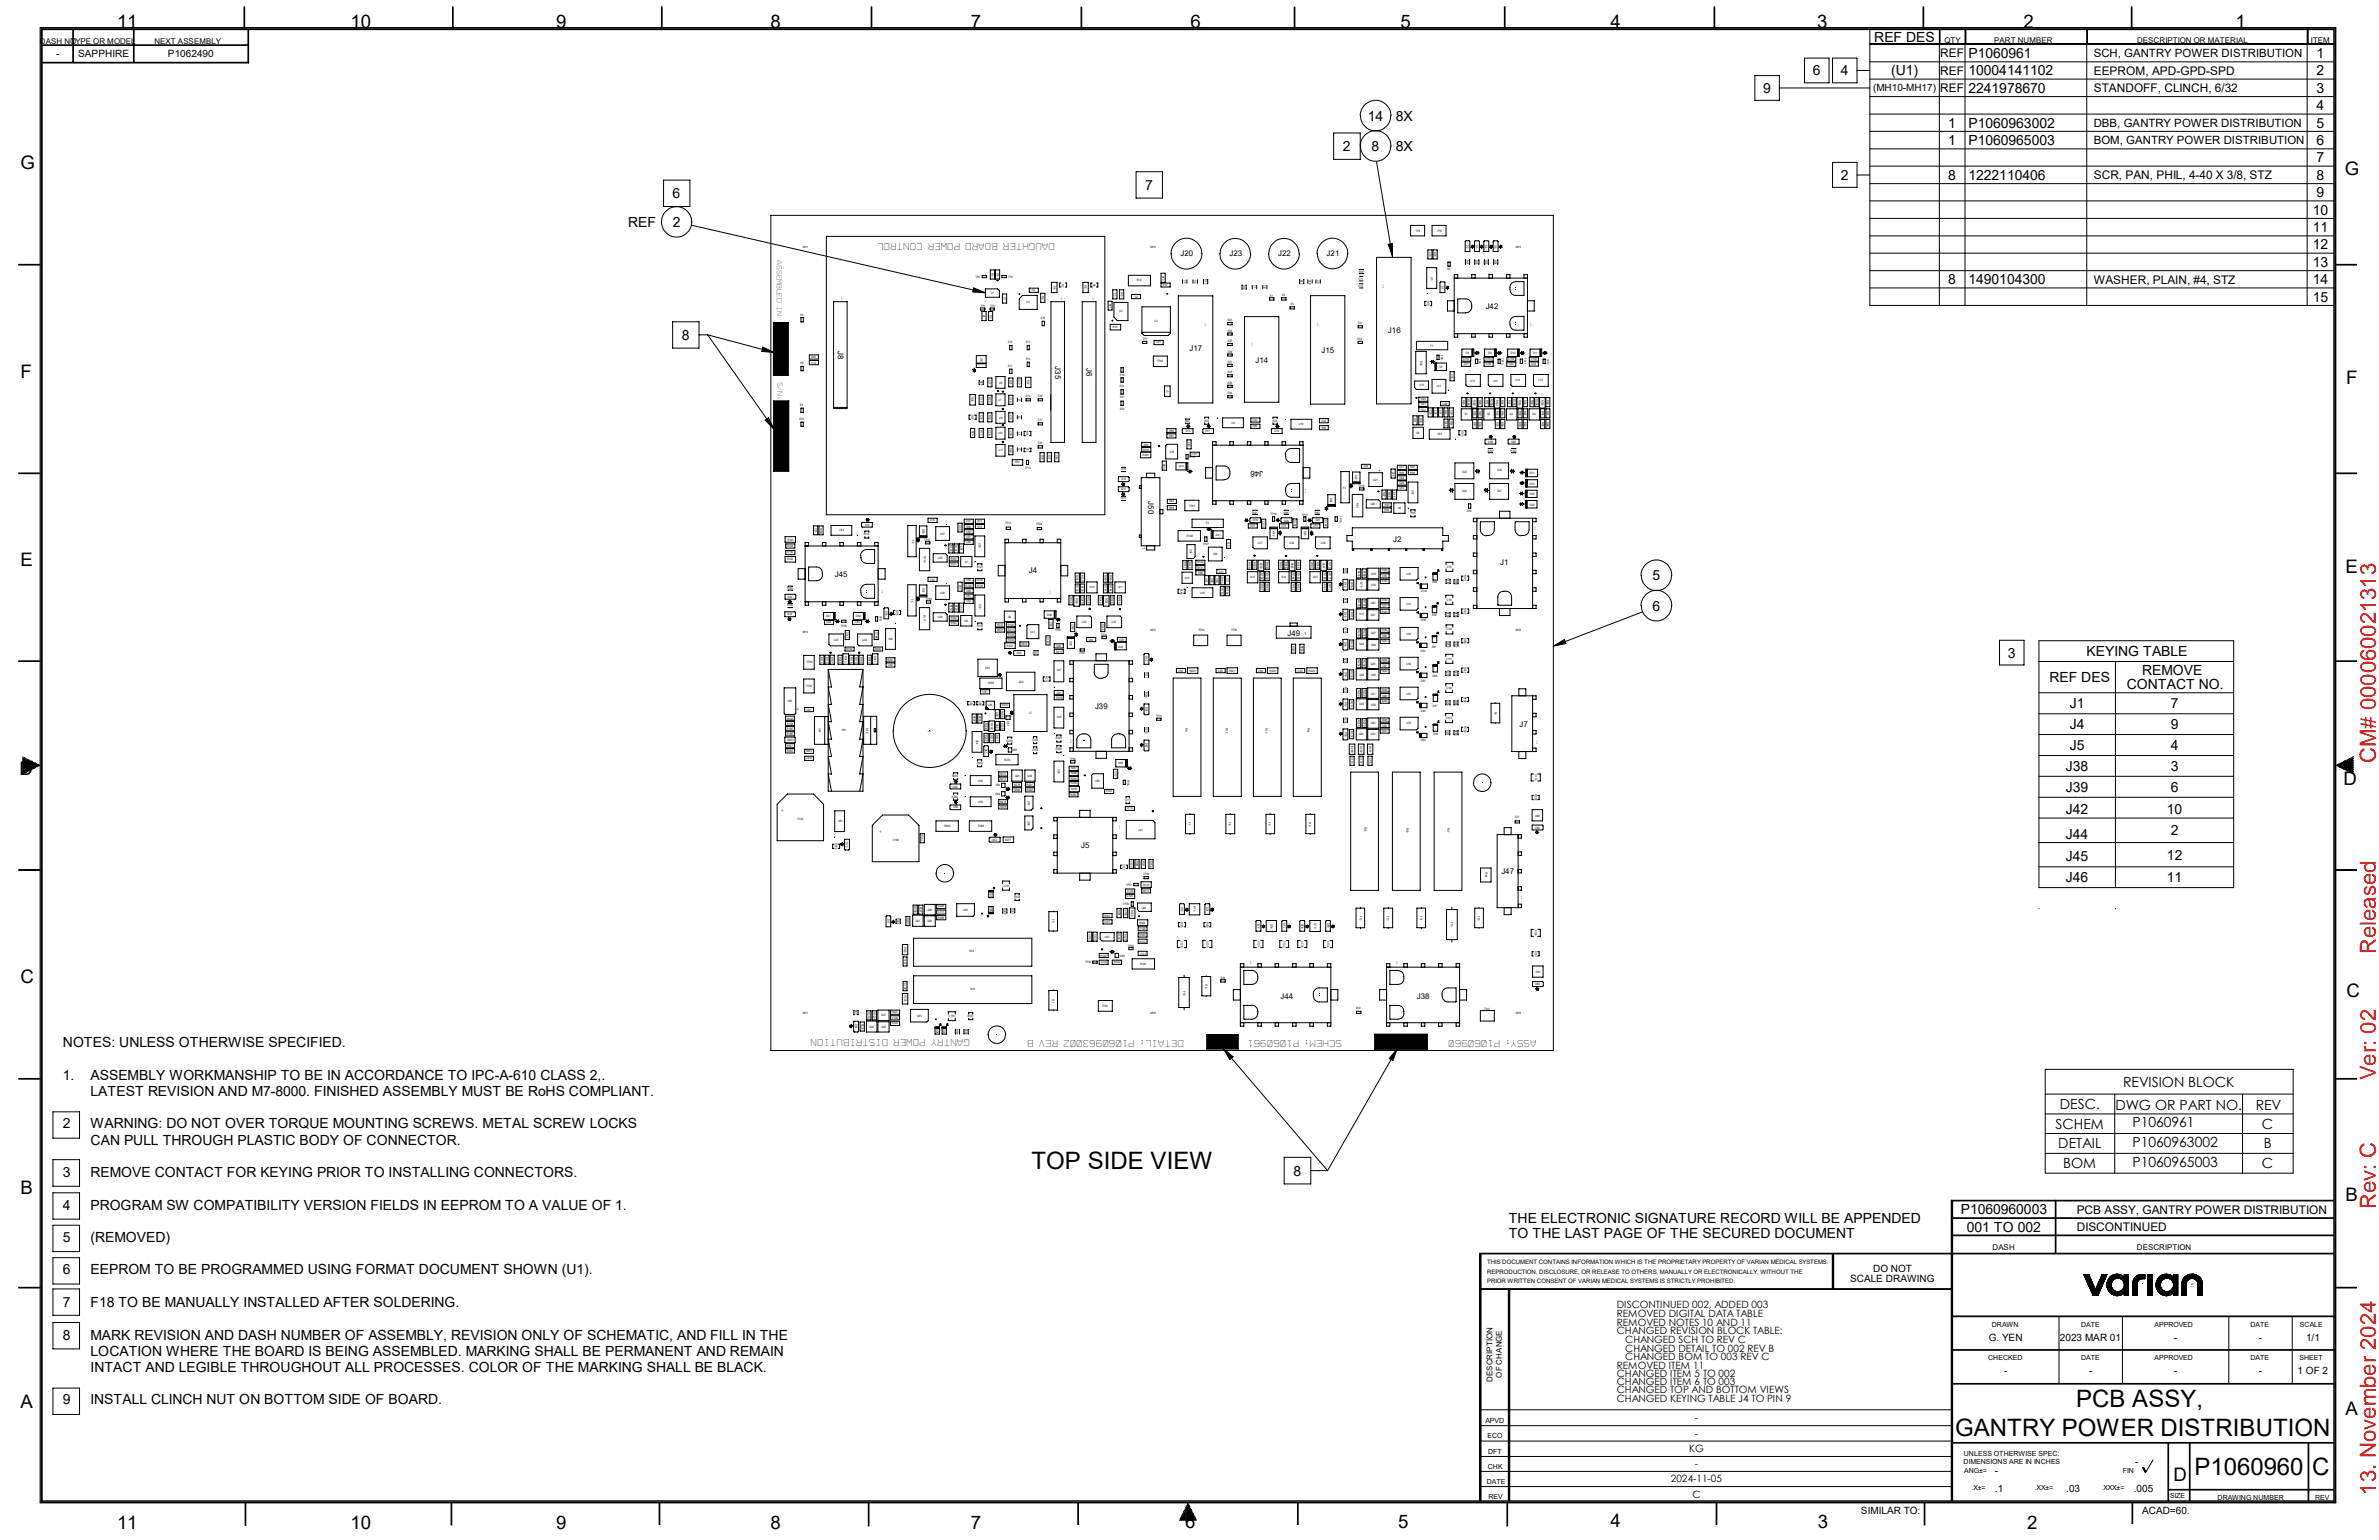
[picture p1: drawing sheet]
<svg xmlns="http://www.w3.org/2000/svg" width="432mm" height="279mm" viewBox="0 0 432 279" stroke-linecap="round" stroke-linejoin="round" font-family="sans-serif">
<defs><g id="words">
<g font-size="4.4">
<text x="187.2" y="212.2">TOP SIDE VIEW</text>
<text x="376.9" y="255.3">PCB ASSY,</text>
<text x="354.9" y="260.6">GANTRY POWER DISTRIBUTION</text>
<text x="398.3" y="267.5">P1060960</text>
<text x="419.7" y="267.5">C</text>
</g>
<g font-size="4" fill="#f00">
<text x="431.2" y="138.4" transform="rotate(-90 431.2 138.4)">CM# 000060021313</text>
<text x="431.2" y="173.1" transform="rotate(-90 431.2 173.1)">Released</text>
<text x="431.2" y="196" transform="rotate(-90 431.2 196)">Ver: 02</text>
<text x="431.2" y="219.3" transform="rotate(-90 431.2 219.3)">Rev: C</text>
<text x="431.2" y="271.1" transform="rotate(-90 431.2 271.1)">13. November 2024</text>
</g>
<g font-size="3.4">
<text x="21.3" y="5.1">11</text>
<text x="63.6" y="5.1">10</text>
<text x="101" y="5.1">9</text>
<text x="139.8" y="5.1">8</text>
<text x="176.2" y="5.1">7</text>
<text x="216.1" y="5">6</text>
<text x="254.2" y="5.1">5</text>
<text x="292.3" y="5.1">4</text>
<text x="329.8" y="5.1">3</text>
<text x="367.3" y="5.1">2</text>
<text x="405.8" y="5.1">1</text>
<text x="3.7" y="30.6">G</text>
<text x="425.6" y="31.8">G</text>
<text x="3.7" y="68.5">F</text>
<text x="425.8" y="69.7">F</text>
<text x="3.7" y="102.7">E</text>
<text x="425.7" y="103.9">E</text>
<text x="3.5" y="140.6">D</text>
<text x="425.4" y="142.5">D</text>
<text x="3.7" y="178.4">C</text>
<text x="425.9" y="180.9">C</text>
<text x="3.7" y="216.6">B</text>
<text x="425.7" y="217.8">B</text>
<text x="3.7" y="255.5">A</text>
<text x="425.7" y="256.7">A</text>
<text x="394.5" y="268.6">D</text>
<text x="21.3" y="277.4">11</text>
<text x="63.6" y="277.4">10</text>
<text x="101" y="277.4">9</text>
<text x="139.8" y="277.4">8</text>
<text x="176.2" y="277.4">7</text>
<text x="215.1" y="277.3">6</text>
<text x="253.8" y="277.2">5</text>
<text x="292.3" y="277">4</text>
<text x="329.9" y="277.2">3</text>
<text x="368" y="277.3">2</text>
</g>
<g font-size="2.5">
<text x="340.2" y="7.5">REF DES</text>
<text x="357.3" y="10.5">P1060961</text>
<text x="420.5" y="10.5">1</text>
<text x="320" y="16.8">9</text>
<text x="329" y="13.7">6</text>
<text x="334.1" y="13.7">4</text>
<text x="343.2" y="13.7">(U1)</text>
<text x="357.3" y="13.7">10004141102</text>
<text x="357.3" y="16.8">2241978670</text>
<text x="420.5" y="16.8">3</text>
<text x="420.5" y="13.7">2</text>
<text x="248.3" y="21.9">14</text>
<text x="253.4" y="21.9">8X</text>
<text x="353.6" y="23.2">1</text>
<text x="357.3" y="23.2">P1060963002</text>
<text x="420.5" y="20">4</text>
<text x="420.5" y="23.2">5</text>
<text x="243.8" y="27.4">2</text>
<text x="249" y="27.4">8</text>
<text x="253.4" y="27.4">8X</text>
<text x="353.6" y="26.3">1</text>
<text x="357.3" y="26.3">P1060965003</text>
<text x="420.5" y="26.3">6</text>
<text x="420.5" y="29.5">7</text>
<text x="122.1" y="36">6</text>
<text x="207.9" y="34.5">7</text>
<text x="334.1" y="32.6">2</text>
<text x="353.6" y="32.6">8</text>
<text x="357.3" y="32.6">1222110406</text>
<text x="420.5" y="35.8">9</text>
<text x="420.5" y="32.6">8</text>
<text x="114" y="41.1">REF</text>
<text x="122.1" y="41.1">2</text>
<text x="419.8" y="38.9">10</text>
<text x="419.8" y="42.1">11</text>
<text x="419.8" y="45.3">12</text>
<text x="353.6" y="51.6">8</text>
<text x="357.3" y="51.6">1490104300</text>
<text x="419.8" y="51.6">14</text>
<text x="419.8" y="48.4">13</text>
<text x="419.8" y="54.7">15</text>
<text x="123.7" y="61.7">8</text>
<text x="299.9" y="105.3">5</text>
<text x="299.9" y="110.8">6</text>
<text x="364.4" y="119.3">3</text>
<text x="378.7" y="119.1">KEYING TABLE</text>
<text x="372" y="123.8">REF DES</text>
<text x="386" y="125.1">CONTACT NO.</text>
<text x="388.8" y="122.5">REMOVE</text>
<text x="375.7" y="128.5">J1</text>
<text x="394" y="128.5">7</text>
<text x="375.7" y="132.3">J4</text>
<text x="375.7" y="136.1">J5</text>
<text x="394" y="132.3">9</text>
<text x="394" y="136.1">4</text>
<text x="375" y="139.9">J38</text>
<text x="375" y="143.6">J39</text>
<text x="394" y="139.9">3</text>
<text x="394" y="143.6">6</text>
<text x="375" y="147.7">J42</text>
<text x="393.3" y="147.7">10</text>
<text x="375" y="152.2">J44</text>
<text x="393.3" y="156">12</text>
<text x="394" y="151.6">2</text>
<text x="375" y="156.3">J45</text>
<text x="375" y="160.1">J46</text>
<text x="393.3" y="160.1">11</text>
<text x="11.4" y="190">NOTES: UNLESS OTHERWISE SPECIFIED.</text>
<text x="11.4" y="195.9">1.</text>
<text x="16.4" y="195.9">ASSEMBLY WORKMANSHIP TO BE IN ACCORDANCE TO IPC-A-610 CLASS 2,.</text>
<text x="385.4" y="197.2">REVISION BLOCK</text>
<text x="16.5" y="198.8">LATEST REVISION AND M7-8000. FINISHED ASSEMBLY MUST BE RoHS COMPLIANT.</text>
<text x="373.9" y="201.2">DESC.</text>
<text x="384" y="201.4">DWG OR PART NO.</text>
<text x="409.4" y="201.4">REV</text>
<text x="11.4" y="204.7">2</text>
<text x="16.4" y="204.7">WARNING: DO NOT OVER TORQUE MOUNTING SCREWS. METAL SCREW LOCKS</text>
<text x="16.5" y="207.7">CAN PULL THROUGH PLASTIC BODY OF CONNECTOR.</text>
<text x="373.1" y="204.8">SCHEM</text>
<text x="373.6" y="208.4">DETAIL</text>
<text x="387.1" y="204.5">P1060961</text>
<text x="387.1" y="208">P1060963002</text>
<text x="410.5" y="204.8">C</text>
<text x="410.9" y="208.4">B</text>
<text x="11.4" y="213.6">3</text>
<text x="16.4" y="213.6">REMOVE CONTACT FOR KEYING PRIOR TO INSTALLING CONNECTORS.</text>
<text x="234.8" y="213.3">8</text>
<text x="374.5" y="212">BOM</text>
<text x="387.1" y="211.7">P1060965003</text>
<text x="410.5" y="212">C</text>
<text x="11.4" y="219.5">4</text>
<text x="16.4" y="219.5">PROGRAM SW COMPATIBILITY VERSION FIELDS IN EEPROM TO A VALUE OF 1.</text>
<text x="273.9" y="222">THE ELECTRONIC SIGNATURE RECORD WILL BE APPENDED</text>
<text x="355.9" y="220.3">P1060960003</text>
<text x="11.4" y="225.3">5</text>
<text x="16.4" y="225.3">(REMOVED)</text>
<text x="273.9" y="224.7">TO THE LAST PAGE OF THE SECURED DOCUMENT</text>
<text x="357" y="223.5">001 TO 002</text>
<text x="11.4" y="231.2">6</text>
<text x="16.4" y="231.2">EEPROM TO BE PROGRAMMED USING FORMAT DOCUMENT SHOWN (U1).</text>
<text x="11.4" y="237.2">7</text>
<text x="16.4" y="237.2">F18 TO BE MANUALLY INSTALLED AFTER SOLDERING.</text>
<text x="11.4" y="243">8</text>
<text x="16.4" y="243">MARK REVISION AND DASH NUMBER OF ASSEMBLY, REVISION ONLY OF SCHEMATIC, AND FILL IN THE</text>
<text x="16.5" y="246">LOCATION WHERE THE BOARD IS BEING ASSEMBLED. MARKING SHALL BE PERMANENT AND REMAIN</text>
<text x="16.5" y="248.9">INTACT AND LEGIBLE THROUGHOUT ALL PROCESSES. COLOR OF THE MARKING SHALL BE BLACK.</text>
<text x="11.4" y="254.8">9</text>
<text x="16.4" y="254.8">INSTALL CLINCH NUT ON BOTTOM SIDE OF BOARD.</text>
</g>
<g font-size="2.2">
<text x="352.2" y="10.4">REF</text>
<text x="352.2" y="16.7">REF</text>
<text x="352.2" y="13.6">REF</text>
<text x="380" y="16.7">STANDOFF, CLINCH, 6/32</text>
<text x="380" y="13.6">EEPROM, APD-GPD-SPD</text>
<text x="380" y="32.5">SCR, PAN, PHIL, 4-40 X 3/8, STZ</text>
<text x="380" y="51.4">WASHER, PLAIN, #4, STZ</text>
<text x="376.9" y="220.3">PCB ASSY, GANTRY POWER DISTRIBUTION</text>
<text x="376.9" y="223.4">DISCONTINUED</text>
</g>
<g font-size="2.1">
<text x="380" y="10.4">SCH, GANTRY POWER DISTRIBUTION</text>
<text x="380" y="23">DBB, GANTRY POWER DISTRIBUTION</text>
<text x="380" y="26.2">BOM, GANTRY POWER DISTRIBUTION</text>
</g>
<g font-size="1.8">
<text x="10.2" y="10.4">-</text>
<text x="14.2" y="10.4">SAPPHIRE</text>
<text x="30.5" y="10.4">P1062490</text>
<text x="340" y="16.6">(MH10-MH17)</text>
<text x="191.5" y="44.1" transform="rotate(-180 191.5 44.1)">DAUGHTER BOARD POWER CONTROL</text>
<text x="176.1" y="188.5" transform="rotate(-180 176.1 188.5)">GANTRY POWER DISTRIBUTION</text>
<text x="214.9" y="188.6" transform="rotate(-180 214.9 188.6)">DETAIL: P1060963002 REV B</text>
<text x="243.6" y="188.7" transform="rotate(-180 243.6 188.7)">SCHEM: P1060961</text>
<text x="278.9" y="188.7" transform="rotate(-180 278.9 188.7)">ASSY: P1060960</text>
<text x="335.8" y="232.6">SCALE DRAWING</text>
<text x="340" y="230.7">DO NOT</text>
<text x="293.5" y="238.9">REMOVED DIGITAL DATA TABLE</text>
<text x="293.5" y="237.4">DISCONTINUED 002, ADDED 003</text>
<text x="293.5" y="240.5">REMOVED NOTES 10 AND 11</text>
<text x="293.5" y="242.1">CHANGED REVISION BLOCK TABLE:</text>
<text x="295" y="245.2">CHANGED DETAIL TO 002 REV B</text>
<text x="295" y="243.7">CHANGED SCH TO REV C</text>
<text x="361" y="243.2">G. YEN</text>
<text x="373.9" y="243.2">2023 MAR 01</text>
<text x="394.6" y="243.2">-</text>
<text x="410" y="243.2">-</text>
<text x="418.6" y="243.2">1/1</text>
<text x="293.5" y="248.3">REMOVED ITEM 11</text>
<text x="293.5" y="249.8">CHANGED ITEM 5 TO 002</text>
<text x="293.5" y="251.3">CHANGED ITEM 6 TO 003</text>
<text x="295" y="246.8">CHANGED BOM TO 003 REV C</text>
<text x="363.8" y="249.3">-</text>
<text x="379.2" y="249.3">-</text>
<text x="394.6" y="249.3">-</text>
<text x="410" y="249.3">-</text>
<text x="417" y="249.3">1 OF 2</text>
<text x="293.5" y="252.8">CHANGED TOP AND BOTTOM VIEWS</text>
<text x="293.5" y="254.4">CHANGED KEYING TABLE J4 TO PIN 9</text>
<text x="307.6" y="257.8">-</text>
<text x="306.6" y="263.5">KG</text>
<text x="307.6" y="260.6">-</text>
<text x="303.3" y="268.9">2024-11-05</text>
<text x="307.6" y="266.2">-</text>
<text x="362.1" y="267.3">-</text>
<text x="387.6" y="265.9">-</text>
<text x="307.2" y="271.7">C</text>
<text x="337.8" y="274.6">SIMILAR TO:</text>
<text x="362.1" y="270.7">.1</text>
<text x="375" y="270.7">.03</text>
<text x="387.3" y="270.7">.005</text>
<text x="388.8" y="274.6">ACAD=60.</text>
</g>
<g font-size="1.4">
<text x="7.2" y="8">DASH NO</text>
<text x="12.8" y="7.9">TYPE OR MODEL</text>
<text x="28" y="8">NEXT ASSEMBLY</text>
<text x="352.9" y="7.9">QTY</text>
<text x="361.9" y="7.9">PART NUMBER</text>
<text x="387.9" y="7.8">DESCRIPTION OR MATERIAL</text>
<text x="419.4" y="7.8">ITEM</text>
<text x="214.3" y="46.5">J20</text>
<text x="223.1" y="46.5">J23</text>
<text x="232" y="46.5">J22</text>
<text x="240.8" y="46.5">J21</text>
<text x="269.7" y="56">J42</text>
<text x="152.1" y="63.6" transform="rotate(90 152.1 63.6)">J8</text>
<text x="215.9" y="63.7">J17</text>
<text x="227.9" y="65.9">J14</text>
<text x="239.9" y="64.1">J15</text>
<text x="251.9" y="60.5">J16</text>
<text x="191.5" y="66.5" transform="rotate(90 191.5 66.5)">J35</text>
<text x="197.2" y="66.8" transform="rotate(90 197.2 66.8)">J6</text>
<text x="229.3" y="85.4" transform="rotate(-180 229.3 85.4)">J46</text>
<text x="208.4" y="90.9" transform="rotate(90 208.4 90.9)">J50</text>
<text x="252.9" y="98.3">J2</text>
<text x="151.5" y="104.6">J45</text>
<text x="186.7" y="104">J4</text>
<text x="272.3" y="102.6">J1</text>
<text x="233.7" y="115.4">J49</text>
<text x="198.8" y="128.6">J39</text>
<text x="275.8" y="131.9">J7</text>
<text x="196.3" y="153.8">J5</text>
<text x="272.5" y="158.5">J47</text>
<text x="232.4" y="181.2">J44</text>
<text x="257.2" y="181.3">J38</text>
<text x="361.7" y="226.9">DASH</text>
<text x="387.9" y="226.9">DESCRIPTION</text>
<text x="270.9" y="250.7" transform="rotate(-90 270.9 250.7)">DESCRIPTION</text>
<text x="272.6" y="249.9" transform="rotate(-90 272.6 249.9)">OF CHANGE</text>
</g>
<g font-size="1.3">
<text x="141" y="47.2" transform="rotate(90 141 47.2)">ASSEMBLED IN</text>
<text x="141.1" y="69.2" transform="rotate(90 141.1 69.2)">S/N:</text>
<text x="145.2" y="128.4" transform="rotate(-180 145.2 128.4)">+</text>
<text x="141.7" y="146.7" transform="rotate(90 141.7 146.7)">+</text>
<text x="159.4" y="150.5" transform="rotate(90 159.4 150.5)">+</text>
<text x="361.5" y="240.7">DRAWN</text>
<text x="377.7" y="240.7">DATE</text>
<text x="391.1" y="240.7">APPROVED</text>
<text x="408.5" y="240.7">DATE</text>
<text x="417.4" y="240.7">SCALE</text>
<text x="360.8" y="246.8">CHECKED</text>
<text x="377.7" y="246.8">DATE</text>
<text x="391.1" y="246.8">APPROVED</text>
<text x="408.5" y="246.8">DATE</text>
<text x="417.4" y="246.8">SHEET</text>
<text x="269.6" y="258.1">APVD</text>
<text x="270" y="260.9">ECO</text>
<text x="270.1" y="263.7">DFT</text>
<text x="269.9" y="269.3">DATE</text>
<text x="270" y="266.5">CHK</text>
<text x="356.4" y="265.7">DIMENSIONS ARE IN INCHES</text>
<text x="356.4" y="264.2">UNLESS OTHERWISE SPEC:</text>
<text x="356.5" y="267.2">ANG±=</text>
<text x="385.3" y="267.2">FIN</text>
<text x="270.2" y="271.9">REV</text>
<text x="357.8" y="270.4">.X±=</text>
<text x="369.3" y="270.4">.XX±=</text>
<text x="381.4" y="270.4">.XXX±=</text>
<text x="393.9" y="271.7">SIZE</text>
<text x="402.5" y="272.2">DRAWING NUMBER</text>
<text x="420.2" y="272.2">REV</text>
</g>
<g font-size="1.1">
<text x="269.9" y="231.1">REPRODUCTION, DISCLOSURE, OR RELEASE TO OTHERS, MANUALLY OR ELECTRONICALLY, WITHOUT THE</text>
<text x="269.9" y="229.4">THIS DOCUMENT CONTAINS INFORMATION WHICH IS THE PROPRIETARY PROPERTY OF VARIAN MEDICAL SYSTEMS.</text>
<text x="269.9" y="232.7">PRIOR WRITTEN CONSENT OF VARIAN MEDICAL SYSTEMS IS STRICTLY PROHIBITED.</text>
</g>
<g font-size=".9">
<text x="250.8" y="52.2">1</text>
<text x="218.5" y="59.2">1</text>
<text x="238.9" y="59.1">1</text>
<text x="277.6" y="59.2">1</text>
<text x="227" y="62.7">1</text>
<text x="237.2" y="88.7" transform="rotate(-180 237.2 88.7)">1</text>
<text x="278.4" y="96.1">1</text>
<text x="159.9" y="107.6">1</text>
<text x="190.3" y="107.7">1</text>
<text x="194.1" y="134.8">1</text>
<text x="278.7" y="135">1</text>
<text x="202.9" y="150.5">1</text>
<text x="276.5" y="162.6" transform="rotate(-180 276.5 162.6)">1</text>
<text x="226.7" y="174.8">1</text>
<text x="253.8" y="174.4" transform="rotate(-180 253.8 174.4)">1</text>
</g>
<g font-size=".8">
<text x="193" y="53.9" transform="rotate(-180 193 53.9)">1</text>
<text x="198.7" y="53.9" transform="rotate(-180 198.7 53.9)">1</text>
<text x="152.5" y="54.4">1</text>
</g>
<g font-size=".7">
<text x="207.4" y="99.2" transform="rotate(90 207.4 99.2)">1</text>
<text x="245.8" y="97.8">1</text>
<text x="236.7" y="115.2">1</text>
</g>
<g font-size=".6">
<text x="259.4" y="45.7" transform="rotate(90 259.4 45.7)">C13</text>
<text x="260.3" y="45.8" transform="rotate(90 260.3 45.8)">R20</text>
<text x="266.2" y="44.4" transform="rotate(90 266.2 44.4)">D2</text>
<text x="266.2" y="47.1" transform="rotate(90 266.2 47.1)">R21</text>
<text x="267.9" y="44.5" transform="rotate(90 267.9 44.5)">D3</text>
<text x="267.9" y="47.1" transform="rotate(90 267.9 47.1)">R22</text>
<text x="269.6" y="44.5" transform="rotate(90 269.6 44.5)">D4</text>
<text x="269.6" y="47.1" transform="rotate(90 269.6 47.1)">R23</text>
<text x="271.3" y="44.4" transform="rotate(90 271.3 44.4)">D5</text>
<text x="271.3" y="47.1" transform="rotate(90 271.3 47.1)">R24</text>
<text x="180" y="49.6" transform="rotate(90 180 49.6)">R3</text>
<text x="180.9" y="49.5" transform="rotate(90 180.9 49.5)">R4</text>
<text x="182.2" y="53.9" transform="rotate(90 182.2 53.9)">C1</text>
<text x="189.1" y="53.8" transform="rotate(90 189.1 53.8)">R5</text>
<text x="191.2" y="51.9" transform="rotate(90 191.2 51.9)">R6</text>
<text x="192.8" y="51.5" transform="rotate(90 192.8 51.5)">R7</text>
<text x="196.9" y="51.8" transform="rotate(90 196.9 51.8)">R8</text>
<text x="198.4" y="51.4" transform="rotate(90 198.4 51.4)">R9</text>
<text x="202.2" y="53.1" transform="rotate(90 202.2 53.1)">C3</text>
<text x="203.4" y="53" transform="rotate(90 203.4 53)">R10</text>
<text x="211" y="50" transform="rotate(90 211 50)">R13</text>
<text x="214.9" y="50.8" transform="rotate(90 214.9 50.8)">C5</text>
<text x="216.8" y="50.8" transform="rotate(90 216.8 50.8)">C6</text>
<text x="218.7" y="50.7" transform="rotate(90 218.7 50.7)">R15</text>
<text x="225.6" y="51.7" transform="rotate(90 225.6 51.7)">R16</text>
<text x="227.6" y="51.8" transform="rotate(90 227.6 51.8)">C7</text>
<text x="229.4" y="51.8" transform="rotate(90 229.4 51.8)">C8</text>
<text x="236.1" y="50.7" transform="rotate(90 236.1 50.7)">R17</text>
<text x="237.6" y="50.7" transform="rotate(90 237.6 50.7)">C10</text>
<text x="239.1" y="50.8" transform="rotate(90 239.1 50.8)">C9</text>
<text x="259.7" y="50.2" transform="rotate(90 259.7 50.2)">U5</text>
<text x="261.6" y="51.9" transform="rotate(90 261.6 51.9)">D1</text>
<text x="178.4" y="57.1" transform="rotate(90 178.4 57.1)">R1</text>
<text x="179.6" y="57.1" transform="rotate(90 179.6 57.1)">R2</text>
<text x="201.3" y="55.1" transform="rotate(90 201.3 55.1)">R11</text>
<text x="259.1" y="54.7" transform="rotate(90 259.1 54.7)">R19</text>
<text x="177.9" y="65" transform="rotate(90 177.9 65)">D6</text>
<text x="257.7" y="65.5" transform="rotate(90 257.7 65.5)">R38</text>
<text x="261.5" y="64.4" transform="rotate(90 261.5 64.4)">TP8</text>
<text x="268.4" y="65.1" transform="rotate(90 268.4 65.1)">TP9</text>
<text x="272.6" y="64.9" transform="rotate(90 272.6 64.9)">TP10</text>
<text x="276.6" y="64.9" transform="rotate(90 276.6 64.9)">TP11</text>
<text x="280.7" y="65.1" transform="rotate(90 280.7 65.1)">TP12</text>
<text x="177.9" y="69" transform="rotate(90 177.9 69)">R28</text>
<text x="179.5" y="68.9" transform="rotate(90 179.5 68.9)">C17</text>
<text x="183.3" y="69" transform="rotate(90 183.3 69)">R31</text>
<text x="184.9" y="68.8" transform="rotate(90 184.9 68.8)">C20</text>
<text x="186.4" y="69" transform="rotate(90 186.4 69)">R32</text>
<text x="211.7" y="70.7" transform="rotate(90 211.7 70.7)">L3</text>
<text x="263.4" y="67.8" transform="rotate(90 263.4 67.8)">C30</text>
<text x="176.3" y="72.1" transform="rotate(90 176.3 72.1)">R26</text>
<text x="176.3" y="75.3" transform="rotate(90 176.3 75.3)">R27</text>
<text x="177.9" y="72.1" transform="rotate(90 177.9 72.1)">C15</text>
<text x="177.9" y="75.3" transform="rotate(90 177.9 75.3)">C16</text>
<text x="179.5" y="72.1" transform="rotate(90 179.5 72.1)">R29</text>
<text x="179.5" y="75.3" transform="rotate(90 179.5 75.3)">R30</text>
<text x="183.3" y="72.1" transform="rotate(90 183.3 72.1)">C18</text>
<text x="183.3" y="75.3" transform="rotate(90 183.3 75.3)">C19</text>
<text x="184.9" y="72.4" transform="rotate(90 184.9 72.4)">L1</text>
<text x="184.9" y="75.5" transform="rotate(90 184.9 75.5)">L2</text>
<text x="256.6" y="75.9" transform="rotate(90 256.6 75.9)">R37</text>
<text x="257.7" y="75.9" transform="rotate(90 257.7 75.9)">R39</text>
<text x="259.4" y="74.4" transform="rotate(90 259.4 74.4)">C25</text>
<text x="260.4" y="74.4" transform="rotate(90 260.4 74.4)">C26</text>
<text x="261.3" y="74.4" transform="rotate(90 261.3 74.4)">C27</text>
<text x="262.3" y="74.4" transform="rotate(90 262.3 74.4)">R42</text>
<text x="262.3" y="76.4" transform="rotate(90 262.3 76.4)">R43</text>
<text x="263.2" y="74.4" transform="rotate(90 263.2 74.4)">C29</text>
<text x="263.2" y="76.4" transform="rotate(90 263.2 76.4)">R44</text>
<text x="265.5" y="72.6" transform="rotate(90 265.5 72.6)">R45</text>
<text x="266.4" y="72.4" transform="rotate(90 266.4 72.4)">R360</text>
<text x="267.4" y="72.5" transform="rotate(90 267.4 72.5)">R359</text>
<text x="267.5" y="74.6" transform="rotate(90 267.5 74.6)">R46</text>
<text x="267.5" y="76.5" transform="rotate(90 267.5 76.5)">R47</text>
<text x="268.4" y="72.6" transform="rotate(90 268.4 72.6)">R48</text>
<text x="268.4" y="74.6" transform="rotate(90 268.4 74.6)">R49</text>
<text x="268.4" y="76.5" transform="rotate(90 268.4 76.5)">R50</text>
<text x="269.7" y="72.6" transform="rotate(90 269.7 72.6)">R51</text>
<text x="270.6" y="72.4" transform="rotate(90 270.6 72.4)">R358</text>
<text x="271.6" y="72.6" transform="rotate(90 271.6 72.6)">R357</text>
<text x="271.6" y="74.6" transform="rotate(90 271.6 74.6)">R52</text>
<text x="271.6" y="76.5" transform="rotate(90 271.6 76.5)">R53</text>
<text x="272.6" y="72.6" transform="rotate(90 272.6 72.6)">R54</text>
<text x="272.6" y="74.6" transform="rotate(90 272.6 74.6)">R55</text>
<text x="272.6" y="76.5" transform="rotate(90 272.6 76.5)">R56</text>
<text x="273.8" y="72.6" transform="rotate(90 273.8 72.6)">R57</text>
<text x="274.7" y="72.4" transform="rotate(90 274.7 72.4)">R356</text>
<text x="275.7" y="72.5" transform="rotate(90 275.7 72.5)">R355</text>
<text x="275.7" y="74.6" transform="rotate(90 275.7 74.6)">R58</text>
<text x="275.7" y="76.5" transform="rotate(90 275.7 76.5)">R59</text>
<text x="276.7" y="72.6" transform="rotate(90 276.7 72.6)">R60</text>
<text x="276.7" y="74.6" transform="rotate(90 276.7 74.6)">R61</text>
<text x="276.7" y="76.5" transform="rotate(90 276.7 76.5)">R62</text>
<text x="277.9" y="72.6" transform="rotate(90 277.9 72.6)">R63</text>
<text x="278.8" y="72.4" transform="rotate(90 278.8 72.4)">R354</text>
<text x="279.8" y="72.5" transform="rotate(90 279.8 72.5)">R353</text>
<text x="279.8" y="76.5" transform="rotate(90 279.8 76.5)">R65</text>
<text x="279.8" y="74.6" transform="rotate(90 279.8 74.6)">R64</text>
<text x="280.8" y="72.6" transform="rotate(90 280.8 72.6)">R66</text>
<text x="280.8" y="74.6" transform="rotate(90 280.8 74.6)">R67</text>
<text x="280.8" y="76.5" transform="rotate(90 280.8 76.5)">R68</text>
<text x="176.4" y="78.1" transform="rotate(90 176.4 78.1)">R70</text>
<text x="177.9" y="78.1" transform="rotate(90 177.9 78.1)">R73</text>
<text x="179.5" y="78.1" transform="rotate(90 179.5 78.1)">C38</text>
<text x="183.3" y="78.1" transform="rotate(90 183.3 78.1)">C39</text>
<text x="183.3" y="81.3" transform="rotate(90 183.3 81.3)">C40</text>
<text x="184.9" y="78.4" transform="rotate(90 184.9 78.4)">L4</text>
<text x="184.9" y="81.2" transform="rotate(90 184.9 81.2)">L5</text>
<text x="186.3" y="78.2" transform="rotate(90 186.3 78.2)">R75</text>
<text x="186.3" y="81.2" transform="rotate(90 186.3 81.2)">C41</text>
<text x="189" y="82.6" transform="rotate(90 189 82.6)">R76</text>
<text x="190.3" y="82.6" transform="rotate(90 190.3 82.6)">R77</text>
<text x="191.6" y="82.6" transform="rotate(90 191.6 82.6)">C42</text>
<text x="215.7" y="80.2" transform="rotate(90 215.7 80.2)">C43</text>
<text x="265.3" y="78" transform="rotate(90 265.3 78)">R100</text>
<text x="211.1" y="84.1" transform="rotate(90 211.1 84.1)">R80</text>
<text x="214.9" y="84.4" transform="rotate(-180 214.9 84.4)">D16</text>
<text x="246" y="86.2" transform="rotate(90 246 86.2)">D22</text>
<text x="251" y="89.3" transform="rotate(90 251 89.3)">R92</text>
<text x="252" y="89.3" transform="rotate(90 252 89.3)">R95</text>
<text x="252.7" y="85.6" transform="rotate(90 252.7 85.6)">C45</text>
<text x="252.9" y="89.3" transform="rotate(90 252.9 89.3)">C46</text>
<text x="256.3" y="88.9" transform="rotate(90 256.3 88.9)">U22</text>
<text x="147.9" y="95.8" transform="rotate(90 147.9 95.8)">C51</text>
<text x="148.8" y="95.7" transform="rotate(90 148.8 95.7)">R109</text>
<text x="167.4" y="95.9" transform="rotate(90 167.4 95.9)">D36</text>
<text x="174.1" y="95.3" transform="rotate(90 174.1 95.3)">C36</text>
<text x="229.2" y="94.5" transform="rotate(90 229.2 94.5)">C150</text>
<text x="234.8" y="94.4" transform="rotate(90 234.8 94.4)">C148</text>
<text x="240.5" y="94.4" transform="rotate(90 240.5 94.4)">C149</text>
<text x="241.4" y="90.3" transform="rotate(90 241.4 90.3)">D44</text>
<text x="243.1" y="93.7" transform="rotate(90 243.1 93.7)">TP18</text>
<text x="246.2" y="91.3" transform="rotate(90 246.2 91.3)">R91</text>
<text x="165.5" y="98" transform="rotate(90 165.5 98)">F4</text>
<text x="167.7" y="100.9" transform="rotate(90 167.7 100.9)">R116</text>
<text x="172.4" y="98.9" transform="rotate(90 172.4 98.9)">R118</text>
<text x="173.4" y="98.9" transform="rotate(90 173.4 98.9)">R124</text>
<text x="174.3" y="99.1" transform="rotate(90 174.3 99.1)">C54</text>
<text x="177.6" y="98.5" transform="rotate(90 177.6 98.5)">U29</text>
<text x="214.9" y="102" transform="rotate(90 214.9 102)">R147</text>
<text x="215.8" y="102" transform="rotate(90 215.8 102)">R149</text>
<text x="216" y="99.6" transform="rotate(90 216 99.6)">U34</text>
<text x="222.8" y="98.3" transform="rotate(90 222.8 98.3)">C72</text>
<text x="226.6" y="101.9" transform="rotate(90 226.6 101.9)">R155</text>
<text x="227.6" y="101.9" transform="rotate(90 227.6 101.9)">R351</text>
<text x="229.8" y="101.9" transform="rotate(90 229.8 101.9)">R158</text>
<text x="231" y="96.4" transform="rotate(90 231 96.4)">D42</text>
<text x="232.3" y="101.9" transform="rotate(90 232.3 101.9)">R161</text>
<text x="233.3" y="101.9" transform="rotate(90 233.3 101.9)">R346</text>
<text x="235.5" y="102" transform="rotate(90 235.5 102)">R164</text>
<text x="236.7" y="96.3" transform="rotate(90 236.7 96.3)">D43</text>
<text x="238" y="101.9" transform="rotate(90 238 101.9)">R167</text>
<text x="239" y="101.9" transform="rotate(90 239 101.9)">R348</text>
<text x="241.2" y="101.9" transform="rotate(90 241.2 101.9)">R170</text>
<text x="167.4" y="106.7" transform="rotate(90 167.4 106.7)">D37</text>
<text x="174.1" y="106.1" transform="rotate(90 174.1 106.1)">C53</text>
<text x="195.3" y="104.3" transform="rotate(90 195.3 104.3)">R134</text>
<text x="195.3" y="106.2" transform="rotate(90 195.3 106.2)">R135</text>
<text x="196.3" y="104.3" transform="rotate(90 196.3 104.3)">R137</text>
<text x="196.3" y="106.2" transform="rotate(90 196.3 106.2)">R138</text>
<text x="200.5" y="104.3" transform="rotate(90 200.5 104.3)">R140</text>
<text x="200.5" y="106.2" transform="rotate(90 200.5 106.2)">R141</text>
<text x="201.4" y="104.3" transform="rotate(90 201.4 104.3)">R143</text>
<text x="201.4" y="106.2" transform="rotate(90 201.4 106.2)">R144</text>
<text x="214.3" y="106.8" transform="rotate(90 214.3 106.8)">R146</text>
<text x="218.8" y="104.8" transform="rotate(90 218.8 104.8)">C67</text>
<text x="219.8" y="104.8" transform="rotate(90 219.8 104.8)">C68</text>
<text x="220.7" y="104.8" transform="rotate(90 220.7 104.8)">C69</text>
<text x="221.7" y="104.7" transform="rotate(90 221.7 104.7)">R153</text>
<text x="221.7" y="106.7" transform="rotate(90 221.7 106.7)">R152</text>
<text x="222.1" y="103.5" transform="rotate(-180 222.1 103.5)">C70</text>
<text x="222.6" y="104.8" transform="rotate(90 222.6 104.8)">C71</text>
<text x="222.6" y="106.7" transform="rotate(90 222.6 106.7)">R154</text>
<text x="228.7" y="102.1" transform="rotate(90 228.7 102.1)">R350</text>
<text x="228.9" y="104" transform="rotate(90 228.9 104)">R156</text>
<text x="228.9" y="106" transform="rotate(90 228.9 106)">R157</text>
<text x="229.8" y="104" transform="rotate(90 229.8 104)">R159</text>
<text x="229.8" y="106" transform="rotate(90 229.8 106)">R160</text>
<text x="234.4" y="102.1" transform="rotate(90 234.4 102.1)">R345</text>
<text x="234.6" y="104" transform="rotate(90 234.6 104)">R162</text>
<text x="234.6" y="106" transform="rotate(90 234.6 106)">R163</text>
<text x="235.5" y="106" transform="rotate(90 235.5 106)">R166</text>
<text x="235.5" y="104" transform="rotate(90 235.5 104)">R165</text>
<text x="240.1" y="102.1" transform="rotate(90 240.1 102.1)">R347</text>
<text x="240.3" y="106" transform="rotate(90 240.3 106)">R169</text>
<text x="240.3" y="104" transform="rotate(90 240.3 104)">R168</text>
<text x="241.2" y="106" transform="rotate(90 241.2 106)">R172</text>
<text x="241.2" y="104" transform="rotate(90 241.2 104)">R171</text>
<text x="244" y="103" transform="rotate(90 244 103)">R173</text>
<text x="244" y="105.7" transform="rotate(90 244 105.7)">D45</text>
<text x="245.2" y="105.6" transform="rotate(90 245.2 105.6)">R176</text>
<text x="246.4" y="103.5" transform="rotate(90 246.4 103.5)">R178</text>
<text x="246.9" y="105.7" transform="rotate(90 246.9 105.7)">Q16</text>
<text x="247.5" y="103.5" transform="rotate(90 247.5 103.5)">R180</text>
<text x="262.7" y="105" transform="rotate(90 262.7 105)">R187</text>
<text x="264.1" y="105" transform="rotate(90 264.1 105)">R189</text>
<text x="265.8" y="104.4" transform="rotate(90 265.8 104.4)">R191</text>
<text x="159.6" y="111.7" transform="rotate(90 159.6 111.7)">TP21</text>
<text x="160.7" y="110.8" transform="rotate(90 160.7 110.8)">D35</text>
<text x="162.7" y="110.6" transform="rotate(90 162.7 110.6)">R115</text>
<text x="165.4" y="108.7" transform="rotate(90 165.4 108.7)">F5</text>
<text x="167.6" y="111.6" transform="rotate(90 167.6 111.6)">R117</text>
<text x="172.4" y="109.7" transform="rotate(90 172.4 109.7)">R119</text>
<text x="173.4" y="109.7" transform="rotate(90 173.4 109.7)">R125</text>
<text x="174.3" y="109.8" transform="rotate(90 174.3 109.8)">C55</text>
<text x="177.7" y="109.6" transform="rotate(90 177.7 109.6)">U30</text>
<text x="190.6" y="112.8" transform="rotate(90 190.6 112.8)">C63</text>
<text x="194.2" y="108.3" transform="rotate(90 194.2 108.3)">R136</text>
<text x="194.5" y="113.2" transform="rotate(90 194.5 113.2)">C145</text>
<text x="195.3" y="108.5" transform="rotate(90 195.3 108.5)">R339</text>
<text x="196.3" y="108.3" transform="rotate(90 196.3 108.3)">R340</text>
<text x="197.4" y="108.3" transform="rotate(90 197.4 108.3)">R139</text>
<text x="199.6" y="108.3" transform="rotate(90 199.6 108.3)">R142</text>
<text x="200" y="113.2" transform="rotate(90 200 113.2)">C144</text>
<text x="200.6" y="108.5" transform="rotate(90 200.6 108.5)">R337</text>
<text x="201.7" y="108.3" transform="rotate(90 201.7 108.3)">R338</text>
<text x="203" y="108.3" transform="rotate(90 203 108.3)">R145</text>
<text x="244" y="108.4" transform="rotate(90 244 108.4)">R174</text>
<text x="244" y="111.1" transform="rotate(90 244 111.1)">D46</text>
<text x="244" y="113.8" transform="rotate(90 244 113.8)">R175</text>
<text x="245.2" y="111" transform="rotate(90 245.2 111)">R177</text>
<text x="246.4" y="108.9" transform="rotate(90 246.4 108.9)">R179</text>
<text x="247.5" y="108.9" transform="rotate(90 247.5 108.9)">R181</text>
<text x="262.7" y="111" transform="rotate(90 262.7 111)">R188</text>
<text x="264.1" y="111" transform="rotate(90 264.1 111)">R190</text>
<text x="265.8" y="110.3" transform="rotate(90 265.8 110.3)">R192</text>
<text x="149" y="119.2" transform="rotate(90 149 119.2)">R111</text>
<text x="150" y="119.2" transform="rotate(90 150 119.2)">R110</text>
<text x="150.8" y="119.2" transform="rotate(90 150.8 119.2)">R197</text>
<text x="152.3" y="119.2" transform="rotate(90 152.3 119.2)">R344</text>
<text x="153.3" y="119" transform="rotate(90 153.3 119)">R343</text>
<text x="153.6" y="114.7" transform="rotate(90 153.6 114.7)">C147</text>
<text x="154.4" y="119.2" transform="rotate(90 154.4 119.2)">R114</text>
<text x="155.2" y="119.2" transform="rotate(90 155.2 119.2)">R113</text>
<text x="156.1" y="119.2" transform="rotate(90 156.1 119.2)">R199</text>
<text x="157.6" y="119.2" transform="rotate(90 157.6 119.2)">R342</text>
<text x="158.7" y="119" transform="rotate(90 158.7 119)">R341</text>
<text x="158.9" y="114.7" transform="rotate(90 158.9 114.7)">C146</text>
<text x="190" y="115.6" transform="rotate(90 190 115.6)">C142</text>
<text x="194.2" y="116.3" transform="rotate(90 194.2 116.3)">D39</text>
<text x="207.9" y="119.1" transform="rotate(90 207.9 119.1)">D53</text>
<text x="234.6" y="117.1" transform="rotate(90 234.6 117.1)">R223</text>
<text x="236.1" y="117.1" transform="rotate(90 236.1 117.1)">R224</text>
<text x="244" y="116.5" transform="rotate(90 244 116.5)">D55</text>
<text x="244" y="119.3" transform="rotate(90 244 119.3)">R226</text>
<text x="245.2" y="116.4" transform="rotate(90 245.2 116.4)">R229</text>
<text x="246.4" y="114.3" transform="rotate(90 246.4 114.3)">R233</text>
<text x="246.4" y="119.8" transform="rotate(90 246.4 119.8)">R234</text>
<text x="247.5" y="114.3" transform="rotate(90 247.5 114.3)">R237</text>
<text x="247.5" y="119.8" transform="rotate(90 247.5 119.8)">R238</text>
<text x="262.7" y="116.3" transform="rotate(90 262.7 116.3)">R248</text>
<text x="264.1" y="116.3" transform="rotate(90 264.1 116.3)">R252</text>
<text x="265.8" y="115.7" transform="rotate(90 265.8 115.7)">R256</text>
<text x="189.8" y="122.7" transform="rotate(90 189.8 122.7)">R214</text>
<text x="207.9" y="125.5" transform="rotate(90 207.9 125.5)">R218</text>
<text x="208" y="121.9" transform="rotate(90 208 121.9)">R217</text>
<text x="244" y="124.7" transform="rotate(90 244 124.7)">R227</text>
<text x="244.1" y="121.9" transform="rotate(90 244.1 121.9)">D56</text>
<text x="245.2" y="121.8" transform="rotate(90 245.2 121.8)">R230</text>
<text x="246.4" y="125.2" transform="rotate(90 246.4 125.2)">R235</text>
<text x="247.5" y="125.2" transform="rotate(90 247.5 125.2)">R239</text>
<text x="262.7" y="121.6" transform="rotate(90 262.7 121.6)">R249</text>
<text x="264.1" y="121.6" transform="rotate(90 264.1 121.6)">R253</text>
<text x="265.8" y="121" transform="rotate(90 265.8 121)">R257</text>
<text x="176.1" y="127.2" transform="rotate(90 176.1 127.2)">C85</text>
<text x="176.7" y="129.8" transform="rotate(90 176.7 129.8)">R202</text>
<text x="177.7" y="129.8" transform="rotate(90 177.7 129.8)">R203</text>
<text x="177.7" y="127.2" transform="rotate(90 177.7 127.2)">C86</text>
<text x="178.8" y="131.2" transform="rotate(90 178.8 131.2)">R204</text>
<text x="179.8" y="131.2" transform="rotate(90 179.8 131.2)">R206</text>
<text x="180.8" y="129.1" transform="rotate(90 180.8 129.1)">C88</text>
<text x="180.8" y="131.3" transform="rotate(90 180.8 131.3)">C89</text>
<text x="181.8" y="129" transform="rotate(90 181.8 129)">R208</text>
<text x="181.8" y="131.2" transform="rotate(90 181.8 131.2)">R209</text>
<text x="182.8" y="130.9" transform="rotate(90 182.8 130.9)">D51</text>
<text x="207.9" y="128.2" transform="rotate(90 207.9 128.2)">D54</text>
<text x="207.9" y="132" transform="rotate(90 207.9 132)">R219</text>
<text x="244" y="130.1" transform="rotate(90 244 130.1)">R228</text>
<text x="244.1" y="127.4" transform="rotate(90 244.1 127.4)">D57</text>
<text x="245.2" y="127.3" transform="rotate(90 245.2 127.3)">R231</text>
<text x="246.4" y="130.6" transform="rotate(90 246.4 130.6)">R236</text>
<text x="247.5" y="130.6" transform="rotate(90 247.5 130.6)">R240</text>
<text x="262.6" y="127" transform="rotate(90 262.6 127)">R250</text>
<text x="264.1" y="127" transform="rotate(90 264.1 127)">R254</text>
<text x="265.7" y="126.4" transform="rotate(90 265.7 126.4)">R258</text>
<text x="265.7" y="131.8" transform="rotate(90 265.7 131.8)">R259</text>
<text x="271.3" y="129.1" transform="rotate(90 271.3 129.1)">F6</text>
<text x="148.6" y="132" transform="rotate(90 148.6 132)">U42</text>
<text x="157.2" y="132.1" transform="rotate(90 157.2 132.1)">D49</text>
<text x="177.2" y="134.2" transform="rotate(90 177.2 134.2)">U54</text>
<text x="178.8" y="133.4" transform="rotate(90 178.8 133.4)">R269</text>
<text x="178.8" y="135.8" transform="rotate(90 178.8 135.8)">D61</text>
<text x="179.8" y="133.4" transform="rotate(90 179.8 133.4)">R270</text>
<text x="180.8" y="133.4" transform="rotate(90 180.8 133.4)">R271</text>
<text x="207.9" y="134.8" transform="rotate(90 207.9 134.8)">D67</text>
<text x="215.2" y="132.1" transform="rotate(90 215.2 132.1)">RL1</text>
<text x="222.5" y="132.2" transform="rotate(90 222.5 132.2)">RL2</text>
<text x="229.7" y="132.2" transform="rotate(90 229.7 132.2)">RL3</text>
<text x="237.3" y="132.1" transform="rotate(90 237.3 132.1)">RL4</text>
<text x="244.1" y="132.8" transform="rotate(90 244.1 132.8)">D58</text>
<text x="245.2" y="132.7" transform="rotate(90 245.2 132.7)">R232</text>
<text x="245.3" y="135.4" transform="rotate(90 245.3 135.4)">R289</text>
<text x="245.3" y="137.4" transform="rotate(90 245.3 137.4)">C113</text>
<text x="246.9" y="135.4" transform="rotate(90 246.9 135.4)">R290</text>
<text x="246.9" y="137.4" transform="rotate(90 246.9 137.4)">C114</text>
<text x="248.5" y="135.4" transform="rotate(90 248.5 135.4)">R291</text>
<text x="248.5" y="137.5" transform="rotate(90 248.5 137.5)">C115</text>
<text x="262.6" y="132.4" transform="rotate(90 262.6 132.4)">R251</text>
<text x="264.1" y="132.4" transform="rotate(90 264.1 132.4)">R255</text>
<text x="178.4" y="138.3" transform="rotate(-180 178.4 138.3)">R267</text>
<text x="192" y="139.5" transform="rotate(90 192 139.5)">U59</text>
<text x="202.3" y="139.8" transform="rotate(90 202.3 139.8)">C110</text>
<text x="204.6" y="141.4" transform="rotate(90 204.6 141.4)">TP35</text>
<text x="278.6" y="140.5" transform="rotate(90 278.6 140.5)">C116</text>
<text x="186.5" y="145.3" transform="rotate(90 186.5 145.3)">U57</text>
<text x="186.6" y="148.9" transform="rotate(90 186.6 148.9)">U58</text>
<text x="215.7" y="149.2" transform="rotate(90 215.7 149.2)">F7</text>
<text x="223" y="149.2" transform="rotate(90 223 149.2)">F8</text>
<text x="230.3" y="149.2" transform="rotate(90 230.3 149.2)">F9</text>
<text x="237.6" y="149.1" transform="rotate(90 237.6 149.1)">F10</text>
<text x="278.6" y="144.1" transform="rotate(90 278.6 144.1)">R292</text>
<text x="151.6" y="153" transform="rotate(90 151.6 153)">R293</text>
<text x="153.6" y="152.8" transform="rotate(90 153.6 152.8)">D70</text>
<text x="167.1" y="151.5" transform="rotate(90 167.1 151.5)">C107</text>
<text x="207.4" y="150.3" transform="rotate(-180 207.4 150.3)">U61</text>
<text x="247.7" y="150.1" transform="rotate(90 247.7 150.1)">RL5</text>
<text x="255.3" y="150.2" transform="rotate(90 255.3 150.2)">RL6</text>
<text x="262.7" y="150.2" transform="rotate(90 262.7 150.2)">RL7</text>
<text x="179.7" y="161.9" transform="rotate(90 179.7 161.9)">D95</text>
<text x="203.8" y="156.7" transform="rotate(90 203.8 156.7)">C127</text>
<text x="205.2" y="156.2" transform="rotate(90 205.2 156.2)">C122</text>
<text x="206.2" y="156.2" transform="rotate(90 206.2 156.2)">R307</text>
<text x="207.4" y="156.2" transform="rotate(90 207.4 156.2)">R311</text>
<text x="208.8" y="156.2" transform="rotate(90 208.8 156.2)">R314</text>
<text x="269.6" y="158.2" transform="rotate(90 269.6 158.2)">TP44</text>
<text x="161.1" y="166.8" transform="rotate(90 161.1 166.8)">D71</text>
<text x="162.8" y="166.6" transform="rotate(90 162.8 166.6)">R294</text>
<text x="164.6" y="166.6" transform="rotate(90 164.6 166.6)">R295</text>
<text x="165.9" y="164.4" transform="rotate(90 165.9 164.4)">R296</text>
<text x="166.9" y="164.5" transform="rotate(90 166.9 164.5)">R297</text>
<text x="179.7" y="164.5" transform="rotate(90 179.7 164.5)">D96</text>
<text x="182.2" y="164.7" transform="rotate(90 182.2 164.7)">R300</text>
<text x="183.7" y="164.7" transform="rotate(90 183.7 164.7)">R301</text>
<text x="191" y="166.8" transform="rotate(90 191 166.8)">F11</text>
<text x="203" y="165.1" transform="rotate(90 203 165.1)">R304</text>
<text x="204.1" y="165.1" transform="rotate(90 204.1 165.1)">C124</text>
<text x="205.3" y="165.1" transform="rotate(90 205.3 165.1)">R306</text>
<text x="214.3" y="164.6" transform="rotate(90 214.3 164.6)">D72</text>
<text x="214.3" y="167.2" transform="rotate(90 214.3 167.2)">R315</text>
<text x="216.7" y="164.4" transform="rotate(90 216.7 164.4)">D73</text>
<text x="219" y="164.6" transform="rotate(90 219 164.6)">D74</text>
<text x="219" y="167.2" transform="rotate(90 219 167.2)">R316</text>
<text x="228.2" y="167.6" transform="rotate(90 228.2 167.6)">D75</text>
<text x="230.6" y="167.6" transform="rotate(90 230.6 167.6)">D76</text>
<text x="233" y="167.5" transform="rotate(90 233 167.5)">D77</text>
<text x="236.2" y="167.6" transform="rotate(90 236.2 167.6)">D78</text>
<text x="238.5" y="167.5" transform="rotate(90 238.5 167.5)">D79</text>
<text x="240.9" y="167.5" transform="rotate(90 240.9 167.5)">D80</text>
<text x="246.8" y="166.2" transform="rotate(90 246.8 166.2)">F12</text>
<text x="251.7" y="166.2" transform="rotate(90 251.7 166.2)">F13</text>
<text x="257.7" y="166.2" transform="rotate(90 257.7 166.2)">F14</text>
<text x="263.3" y="167.3" transform="rotate(90 263.3 167.3)">F15</text>
<text x="268.2" y="166.2" transform="rotate(90 268.2 166.2)">F16</text>
<text x="164.1" y="171.8" transform="rotate(90 164.1 171.8)">R323</text>
<text x="164.1" y="173.9" transform="rotate(90 164.1 173.9)">C137</text>
<text x="197.6" y="169.4" transform="rotate(90 197.6 169.4)">C119</text>
<text x="198.6" y="169.4" transform="rotate(90 198.6 169.4)">C120</text>
<text x="202.9" y="169.3" transform="rotate(90 202.9 169.3)">R305</text>
<text x="204.1" y="169.4" transform="rotate(90 204.1 169.4)">C123</text>
<text x="214.3" y="170.7" transform="rotate(90 214.3 170.7)">C129</text>
<text x="219" y="170.7" transform="rotate(90 219 170.7)">C130</text>
<text x="228.3" y="170.7" transform="rotate(90 228.3 170.7)">C131</text>
<text x="233" y="170.7" transform="rotate(90 233 170.7)">C132</text>
<text x="236.1" y="170.8" transform="rotate(90 236.1 170.8)">C133</text>
<text x="240.9" y="170.8" transform="rotate(90 240.9 170.8)">C134</text>
<text x="278.6" y="172.5" transform="rotate(90 278.6 172.5)">R331</text>
<text x="278.6" y="168.7" transform="rotate(90 278.6 168.7)">C135</text>
<text x="164.1" y="178.4" transform="rotate(90 164.1 178.4)">C138</text>
<text x="214.8" y="179.9" transform="rotate(90 214.8 179.9)">F18</text>
<text x="218.7" y="178.5" transform="rotate(90 218.7 178.5)">F19</text>
<text x="155.2" y="183.2" transform="rotate(90 155.2 183.2)">R317</text>
<text x="155.2" y="185.8" transform="rotate(90 155.2 185.8)">D81</text>
<text x="156.3" y="185.7" transform="rotate(90 156.3 185.7)">R318</text>
<text x="157.5" y="183.7" transform="rotate(90 157.5 183.7)">R319</text>
<text x="158.5" y="183.7" transform="rotate(90 158.5 183.7)">R320</text>
<text x="164.2" y="180.6" transform="rotate(90 164.2 180.6)">R324</text>
<text x="191" y="181.2" transform="rotate(90 191 181.2)">F17</text>
<text x="170" y="186.7" transform="rotate(90 170 186.7)">D94</text>
<text x="171.2" y="186.7" transform="rotate(90 171.2 186.7)">D93</text>
<text x="173.6" y="186.7" transform="rotate(90 173.6 186.7)">R325</text>
<text x="175.2" y="186.6" transform="rotate(90 175.2 186.6)">R326</text>
</g>
<g font-size=".5">
<text x="145.7" y="45">MH1</text>
<text x="208.8" y="45">MH2</text>
<text x="256.9" y="42">TP5</text>
<text x="260.9" y="42">TP6</text>
<text x="275.1" y="45">MH3</text>
<text x="177" y="50.4">TP2</text>
<text x="179.8" y="53.3">U1</text>
<text x="183" y="50.4">TP4</text>
<text x="187.3" y="52.8">C2</text>
<text x="206" y="54">C4</text>
<text x="206.3" y="51.1">R12</text>
<text x="211.1" y="51.9">R14</text>
<text x="230.5" y="53.8">E1</text>
<text x="232.7" y="53.7">E2</text>
<text x="246.6" y="50.8">C11</text>
<text x="246.6" y="52">C12</text>
<text x="246.7" y="49.4">R18</text>
<text x="262.7" y="49.1">E4</text>
<text x="145.3" y="57.3">E5</text>
<text x="178" y="55.6">TP1</text>
<text x="179.7" y="55.6">TP3</text>
<text x="186.3" y="55">U2</text>
<text x="188.9" y="57.9">E18</text>
<text x="202" y="59.6">R33</text>
<text x="203.2" y="56.7">U3</text>
<text x="209.5" y="58.3">U4</text>
<text x="222.8" y="58.3">E23</text>
<text x="234.3" y="55.4">E3</text>
<text x="246.5" y="58.8">E31</text>
<text x="147.2" y="65">R25</text>
<text x="147.3" y="66">C14</text>
<text x="183" y="62.3">E10</text>
<text x="186.2" y="62.2">E13</text>
<text x="186.2" y="65.3">E14</text>
<text x="207.4" y="61.6">TP7</text>
<text x="209.8" y="62.3">C21</text>
<text x="210.1" y="65.7">TP42</text>
<text x="222.8" y="62.1">E25</text>
<text x="222.8" y="64">E26</text>
<text x="222.8" y="60.2">E24</text>
<text x="222.8" y="65.8">E27</text>
<text x="246.4" y="61.7">E32</text>
<text x="259.6" y="62.9">F1</text>
<text x="265.6" y="65.4">C155</text>
<text x="266.1" y="64.2">D8</text>
<text x="269.7" y="65.4">C154</text>
<text x="270.2" y="64.2">D9</text>
<text x="273.8" y="65.4">C153</text>
<text x="274.2" y="64.2">D10</text>
<text x="277.9" y="65.4">C152</text>
<text x="278.3" y="64.2">D11</text>
<text x="145.3" y="66.1">E6</text>
<text x="181.4" y="69.7">U6</text>
<text x="183" y="66.5">E11</text>
<text x="203.2" y="70.1">E20</text>
<text x="203.3" y="68.2">E19</text>
<text x="222.8" y="67.7">E28</text>
<text x="222.8" y="69.6">E29</text>
<text x="222.8" y="71.5">E30</text>
<text x="257.6" y="70.1">U10</text>
<text x="260.8" y="70.3">U11</text>
<text x="261.3" y="66.7">D7</text>
<text x="265.7" y="66.3">C31</text>
<text x="266.9" y="69.2">U12</text>
<text x="269.7" y="66.3">C32</text>
<text x="271.1" y="69.2">U13</text>
<text x="273.9" y="66.3">C33</text>
<text x="275.1" y="69.2">U14</text>
<text x="278" y="66.3">C34</text>
<text x="279.2" y="69.2">U15</text>
<text x="145.1" y="76.2">E33</text>
<text x="145.2" y="73.7">E9</text>
<text x="181.2" y="72.8">U7</text>
<text x="181.4" y="75.9">U8</text>
<text x="186.2" y="72.1">E15</text>
<text x="188.4" y="72.1">E16</text>
<text x="188.4" y="76.4">E17</text>
<text x="203.3" y="72.2">E21</text>
<text x="203.3" y="74.3">E22</text>
<text x="215.1" y="76.6">R34</text>
<text x="218.6" y="76.5">R35</text>
<text x="223.5" y="76.9">U9</text>
<text x="227.4" y="77.5">R86</text>
<text x="227.4" y="76.4">C22</text>
<text x="231" y="76.5">R36</text>
<text x="235.8" y="77.1">U19</text>
<text x="239.9" y="77.8">R90</text>
<text x="239.9" y="76.5">C23</text>
<text x="257.9" y="73.5">R41</text>
<text x="257.9" y="72.6">R40</text>
<text x="257.9" y="74.5">C24</text>
<text x="261.8" y="73.4">C28</text>
<text x="265.9" y="75.4">Q1</text>
<text x="269.9" y="75.3">Q2</text>
<text x="274.1" y="75.3">Q3</text>
<text x="278.2" y="75.4">Q4</text>
<text x="181.1" y="78.8">U16</text>
<text x="181.2" y="81.8">U17</text>
<text x="188.4" y="80.6">E35</text>
<text x="207.4" y="82.8">R349</text>
<text x="207.5" y="81.7">R352</text>
<text x="207.6" y="80.9">R84</text>
<text x="212.2" y="78.3">R85</text>
<text x="212.2" y="79.2">R81</text>
<text x="212.3" y="82.1">U18</text>
<text x="215.2" y="78.4">D15</text>
<text x="215.8" y="83.1">TP15</text>
<text x="216.3" y="82.6">C151</text>
<text x="218.8" y="78.4">D17</text>
<text x="231.4" y="78.4">D19</text>
<text x="257.1" y="78.7">Q6</text>
<text x="260.9" y="79">U23</text>
<text x="270" y="82">R101</text>
<text x="270.2" y="80.3">D25</text>
<text x="274.2" y="82">R102</text>
<text x="274.3" y="80.3">D28</text>
<text x="184.2" y="84.1">R74</text>
<text x="186" y="85">TP14</text>
<text x="203.5" y="88.9">D14</text>
<text x="203.5" y="85.3">R78</text>
<text x="203.6" y="87.1">D13</text>
<text x="243.8" y="88.6">F3</text>
<text x="246.6" y="88.4">TP19</text>
<text x="247.5" y="84.8">C44</text>
<text x="249.3" y="87.2">U21</text>
<text x="254" y="85">C47</text>
<text x="254" y="86.9">C48</text>
<text x="254" y="85.9">R96</text>
<text x="254" y="88.8">C50</text>
<text x="254" y="87.8">C49</text>
<text x="256" y="85">R97</text>
<text x="256" y="85.9">R98</text>
<text x="265.4" y="85.7">D23</text>
<text x="265.4" y="89.3">D24</text>
<text x="271.8" y="89.2">D27</text>
<text x="271.8" y="85.5">D26</text>
<text x="277.7" y="86">D31</text>
<text x="277.7" y="87.9">D32</text>
<text x="277.7" y="89.8">D29</text>
<text x="157" y="95.5">D12</text>
<text x="168.8" y="94.6">C35</text>
<text x="175.4" y="95.7">R69</text>
<text x="175.4" y="94.7">C37</text>
<text x="177.4" y="94.7">R71</text>
<text x="177.4" y="95.7">R72</text>
<text x="182.5" y="95.1">TP13</text>
<text x="188.1" y="95.2">TP24</text>
<text x="203.5" y="90.6">R79</text>
<text x="212.3" y="91.1">R82</text>
<text x="212.3" y="92.3">R83</text>
<text x="215.8" y="91.9">TP43</text>
<text x="218.9" y="95.1">F2</text>
<text x="226.9" y="95.6">C73</text>
<text x="227.3" y="93.2">R87</text>
<text x="227.5" y="94.6">D18</text>
<text x="230.6" y="93.5">TP16</text>
<text x="232.6" y="95.6">C74</text>
<text x="233" y="93.2">R88</text>
<text x="233.1" y="94.6">D20</text>
<text x="236.3" y="93.6">TP17</text>
<text x="238.3" y="95.6">C75</text>
<text x="238.7" y="93.2">R89</text>
<text x="238.8" y="94.6">D21</text>
<text x="248.8" y="91.6">U20</text>
<text x="251.3" y="92.7">R94</text>
<text x="251.4" y="91.8">R93</text>
<text x="253.7" y="92.4">Q5</text>
<text x="256.1" y="93.3">R99</text>
<text x="266.3" y="93">E36</text>
<text x="277.7" y="91.7">D30</text>
<text x="142.9" y="100.4">R105</text>
<text x="142.9" y="99.2">R104</text>
<text x="142.9" y="101.6">R106</text>
<text x="143" y="98.1">R103</text>
<text x="152.4" y="96.4">U24</text>
<text x="156.8" y="97.2">R112</text>
<text x="167.8" y="98.2">TP22</text>
<text x="170.2" y="101.4">U25</text>
<text x="170.6" y="97">U27</text>
<text x="172.6" y="101.6">R120</text>
<text x="175.4" y="98.6">C58</text>
<text x="175.4" y="96.6">C56</text>
<text x="175.4" y="97.6">C57</text>
<text x="215.4" y="97.4">R148</text>
<text x="218.3" y="98.8">TP27</text>
<text x="220.2" y="100.7">U36</text>
<text x="220.7" y="97.2">D41</text>
<text x="228.3" y="98.7">U37</text>
<text x="234.1" y="98.7">U38</text>
<text x="239.7" y="98.7">U39</text>
<text x="142.9" y="106.9">R107</text>
<text x="168.8" y="105.3">C52</text>
<text x="170.6" y="107.7">U28</text>
<text x="172.6" y="102.5">R121</text>
<text x="175.1" y="102.1">Q7</text>
<text x="175.3" y="106.4">R126</text>
<text x="175.4" y="105.5">C59</text>
<text x="175.4" y="107.4">C60</text>
<text x="177.3" y="105.5">R128</text>
<text x="177.3" y="106.4">R129</text>
<text x="177.4" y="103">R127</text>
<text x="197.8" y="106.8">Q10</text>
<text x="202.9" y="106.7">Q11</text>
<text x="215.1" y="105">Q12</text>
<text x="217.3" y="103.2">R151</text>
<text x="217.3" y="102.2">R150</text>
<text x="217.5" y="104.1">C66</text>
<text x="217.8" y="107.7">U35</text>
<text x="226.9" y="104.9">Q13</text>
<text x="232.6" y="104.9">Q14</text>
<text x="238.3" y="104.9">Q15</text>
<text x="248.9" y="104.3">Q18</text>
<text x="248.9" y="106.3">Q19</text>
<text x="250.8" y="103.7">R182</text>
<text x="250.8" y="105.7">R183</text>
<text x="250.9" y="104.7">C76</text>
<text x="255.3" y="104.3">U40</text>
<text x="257.9" y="107.3">D100</text>
<text x="260" y="105.8">D99</text>
<text x="262.6" y="103">C78</text>
<text x="142.9" y="110">R108</text>
<text x="143" y="111.6">D33</text>
<text x="143" y="108.5">D34</text>
<text x="149.9" y="112">D47</text>
<text x="150" y="113.1">C82</text>
<text x="152.6" y="113.8">TP20</text>
<text x="155.2" y="113.1">C83</text>
<text x="155.4" y="112">D48</text>
<text x="168.1" y="108.9">TP23</text>
<text x="170.2" y="112.1">U26</text>
<text x="172.6" y="112.3">R122</text>
<text x="172.6" y="113.2">R123</text>
<text x="175.1" y="112.9">Q8</text>
<text x="175.4" y="109.3">C62</text>
<text x="175.4" y="108.3">C61</text>
<text x="177.4" y="113.8">R130</text>
<text x="181" y="113.5">R131</text>
<text x="182.9" y="113.5">R132</text>
<text x="183" y="112.1">Q9</text>
<text x="190.1" y="111.7">D38</text>
<text x="196.4" y="112.9">U32</text>
<text x="201.8" y="113.1">U33</text>
<text x="246.8" y="111.6">Q17</text>
<text x="248.8" y="109.6">Q20</text>
<text x="248.8" y="111.7">Q21</text>
<text x="250.8" y="109.1">R184</text>
<text x="250.8" y="111.1">R185</text>
<text x="250.9" y="110.1">C77</text>
<text x="255.3" y="109.7">U41</text>
<text x="258" y="112.6">D98</text>
<text x="260" y="111.7">D97</text>
<text x="262.6" y="109">C79</text>
<text x="145.7" y="114.9">MH4</text>
<text x="151.3" y="116.3">U43</text>
<text x="153.6" y="117.9">R198</text>
<text x="156.5" y="116.4">U44</text>
<text x="158.8" y="117.9">R200</text>
<text x="161.1" y="119.9">R201</text>
<text x="161.2" y="116.2">U45</text>
<text x="181" y="114.5">R207</text>
<text x="182.8" y="117.3">R332</text>
<text x="182.9" y="114.5">R211</text>
<text x="182.9" y="116.3">R333</text>
<text x="182.9" y="115.4">R133</text>
<text x="184.6" y="118.7">D52</text>
<text x="185.4" y="117.1">R212</text>
<text x="187" y="114.8">U31</text>
<text x="187.5" y="118.7">R213</text>
<text x="191.5" y="114.6">TP25</text>
<text x="191.7" y="118.4">R215</text>
<text x="191.7" y="117.4">C90</text>
<text x="195.8" y="118.7">TP32</text>
<text x="197.6" y="116.2">C64</text>
<text x="199.9" y="115.3">TP33</text>
<text x="203" y="117.5">D40</text>
<text x="203.2" y="116.2">C65</text>
<text x="208.8" y="114.5">MH5</text>
<text x="217.5" y="114.6">TP26</text>
<text x="223.5" y="114.6">TP28</text>
<text x="246.8" y="117.1">Q23</text>
<text x="248.9" y="115.1">Q27</text>
<text x="248.9" y="117.2">Q28</text>
<text x="250.8" y="114.5">R186</text>
<text x="250.8" y="120">R242</text>
<text x="250.8" y="116.5">R241</text>
<text x="250.9" y="115.5">C96</text>
<text x="255.3" y="115.1">U49</text>
<text x="257.9" y="118.4">D92</text>
<text x="259.9" y="117.6">D91</text>
<text x="262.5" y="119.7">C101</text>
<text x="262.5" y="114.4">C100</text>
<text x="275.1" y="114.5">MH6</text>
<text x="146.3" y="124.6">TP30</text>
<text x="146.4" y="120.3">TP29</text>
<text x="161.2" y="120.8">C84</text>
<text x="178.4" y="125.7">C87</text>
<text x="178.9" y="121.3">D50</text>
<text x="179.4" y="124.2">R205</text>
<text x="184.9" y="123.9">Q22</text>
<text x="191.8" y="121.8">U47</text>
<text x="191.8" y="125.9">C91</text>
<text x="213.9" y="121.8">C92</text>
<text x="215.9" y="121.8">R220</text>
<text x="221.1" y="121.8">C93</text>
<text x="223.1" y="121.8">R221</text>
<text x="228.4" y="121.8">C94</text>
<text x="230.5" y="121.9">R222</text>
<text x="235.6" y="121.8">C95</text>
<text x="237.6" y="121.9">R225</text>
<text x="246.8" y="122.6">Q24</text>
<text x="248.8" y="120.6">Q29</text>
<text x="248.9" y="122.6">Q30</text>
<text x="250.8" y="122">R243</text>
<text x="250.8" y="125.4">R244</text>
<text x="250.9" y="120.9">C97</text>
<text x="255.3" y="120.6">U50</text>
<text x="257.9" y="123.8">D90</text>
<text x="260.1" y="122.9">D89</text>
<text x="262.5" y="125">C102</text>
<text x="142.9" y="131.4">R194</text>
<text x="142.9" y="130.6">R193</text>
<text x="143" y="127.4">C80</text>
<text x="146.4" y="128.9">C81</text>
<text x="179.3" y="128.1">U46</text>
<text x="181.9" y="128.1">R210</text>
<text x="186.8" y="129.6">L7</text>
<text x="191.8" y="126.8">R216</text>
<text x="191.8" y="130.3">U48</text>
<text x="209.8" y="130.1">TP31</text>
<text x="246.8" y="128">Q25</text>
<text x="248.8" y="126">Q31</text>
<text x="248.8" y="131.4">Q33</text>
<text x="248.9" y="128">Q32</text>
<text x="250.8" y="127.4">R245</text>
<text x="250.8" y="130.8">R246</text>
<text x="250.9" y="126.4">C98</text>
<text x="250.9" y="131.8">C99</text>
<text x="255.3" y="126">U51</text>
<text x="255.3" y="131.4">U52</text>
<text x="257.9" y="129.2">D88</text>
<text x="260.1" y="128.2">D87</text>
<text x="262.5" y="130.5">C103</text>
<text x="142.8" y="132.4">R195</text>
<text x="142.8" y="133.4">R196</text>
<text x="142.8" y="136.4">R262</text>
<text x="142.8" y="135.5">R261</text>
<text x="142.9" y="134.5">R260</text>
<text x="146.3" y="136.5">R263</text>
<text x="146.3" y="137.8">C105</text>
<text x="152.8" y="132.5">HS1</text>
<text x="168.5" y="132.8">L6</text>
<text x="182.7" y="134.5">R278</text>
<text x="183.8" y="136.2">D65</text>
<text x="187.3" y="134.5">C108</text>
<text x="187.3" y="136.3">C109</text>
<text x="191.6" y="134.2">R283</text>
<text x="191.6" y="136.1">R284</text>
<text x="194.2" y="137.9">TP34</text>
<text x="246.7" y="133.3">Q26</text>
<text x="248.8" y="133.4">Q34</text>
<text x="250.8" y="132.8">R247</text>
<text x="257.9" y="134.5">D86</text>
<text x="260.2" y="133.4">D85</text>
<text x="172.8" y="141.1">R265</text>
<text x="173" y="142.9">D59</text>
<text x="177.5" y="141.8">U55</text>
<text x="180.7" y="142.7">D63</text>
<text x="181.5" y="141.6">R273</text>
<text x="181.5" y="140.6">R272</text>
<text x="182.3" y="138">R276</text>
<text x="184.1" y="143.5">R280</text>
<text x="184.1" y="142.5">R279</text>
<text x="184.2" y="140.9">Q35</text>
<text x="186.4" y="143.5">R282</text>
<text x="186.4" y="142.5">R281</text>
<text x="186.5" y="140.9">Q36</text>
<text x="194.4" y="141.4">R285</text>
<text x="194.4" y="139.6">R287</text>
<text x="194.4" y="140.5">R288</text>
<text x="194.4" y="142.3">R336</text>
<text x="194.4" y="143.3">R335</text>
<text x="198.8" y="141.9">U60</text>
<text x="200.7" y="143.8">C143</text>
<text x="203" y="138.6">D66</text>
<text x="144.7" y="148.8">C104</text>
<text x="152.1" y="149.1">U53</text>
<text x="172.8" y="144.7">R266</text>
<text x="173.1" y="146.6">D60</text>
<text x="177.5" y="145.6">U56</text>
<text x="180.7" y="144.2">D64</text>
<text x="181.5" y="145.7">R274</text>
<text x="181.6" y="146.6">R275</text>
<text x="194.3" y="144.4">R286</text>
<text x="204.2" y="145.3">C111</text>
<text x="204.5" y="146.9">C112</text>
<text x="275" y="148.3">E37</text>
<text x="278.7" y="148.2">D68</text>
<text x="162.1" y="152.7">C106</text>
<text x="171.4" y="150.1">R264</text>
<text x="177.5" y="150">R268</text>
<text x="180.1" y="152.5">D62</text>
<text x="182.5" y="152.5">R277</text>
<text x="278.6" y="150.3">D69</text>
<text x="182" y="160.9">C118</text>
<text x="204.4" y="160.7">TP37</text>
<text x="204.6" y="161.9">C125</text>
<text x="207.5" y="161.8">R313</text>
<text x="207.5" y="158.8">TP38</text>
<text x="207.6" y="160.7">R312</text>
<text x="166.2" y="167.3">Q37</text>
<text x="168.3" y="165.2">Q38</text>
<text x="168.3" y="167.3">Q39</text>
<text x="170.3" y="166.7">R299</text>
<text x="170.3" y="165.7">C117</text>
<text x="170.3" y="164.6">R298</text>
<text x="174.8" y="165.3">U62</text>
<text x="184.1" y="162.9">R302</text>
<text x="200.4" y="166.3">R303</text>
<text x="200.4" y="167.4">C121</text>
<text x="203.9" y="164.2">TP36</text>
<text x="204.6" y="162.8">C126</text>
<text x="206.8" y="167.6">R308</text>
<text x="207.2" y="164.8">U64</text>
<text x="176" y="172.8">RL8</text>
<text x="199.8" y="173.6">R328</text>
<text x="200.5" y="170.1">U63</text>
<text x="203.3" y="173.6">D82</text>
<text x="204.7" y="171.8">TP40</text>
<text x="206.8" y="168.7">C128</text>
<text x="206.8" y="171">R310</text>
<text x="206.8" y="169.8">R309</text>
<text x="206.9" y="173.2">C141</text>
<text x="176.1" y="179.6">RL9</text>
<text x="197" y="174.8">TP39</text>
<text x="199.9" y="174.8">C140</text>
<text x="202.2" y="174.8">R329</text>
<text x="207" y="175">R330</text>
<text x="221.6" y="177.6">E38</text>
<text x="278.7" y="178.7">D84</text>
<text x="278.8" y="176.4">D83</text>
<text x="145.7" y="183.9">MH7</text>
<text x="160" y="184.4">Q41</text>
<text x="161.9" y="183.9">R321</text>
<text x="161.9" y="185.8">R322</text>
<text x="161.9" y="184.9">C136</text>
<text x="166.5" y="184.5">U65</text>
<text x="172.2" y="184.5">C139</text>
<text x="175.6" y="184.5">R327</text>
<text x="200" y="182.7">TP45</text>
<text x="208.8" y="183.9">MH8</text>
<text x="246.1" y="183">E39</text>
<text x="269.4" y="183.2">TP41</text>
<text x="275.1" y="183.9">MH9</text>
<text x="157.8" y="186.4">Q40</text>
<text x="160" y="186.4">Q42</text>
</g>
</g></defs>
<g fill="#000">
<path d="M383.9 231.2v.8zM383.9 234.2v.8zM392.5 231.3v.9zM392.5 234v.9zM396.5 231.8v1.2zM398.6 231.3v.9zM399.6 232.2v.7z"/>
<path d="M176.7 52.2v.8h-.1z" fill-rule="evenodd"/>
<path d="M176.7 52.2l2.2 .9-2.2-.1z" fill-rule="evenodd"/>
<path d="M185 53.2l.2 .1-.2 .3-.2-.2z" fill-rule="evenodd"/>
<path d="M201.8 58l.3 .1-.2 .3-.2-.2z" fill-rule="evenodd"/>
<path d="M211.8 53.1l.2 .2-.1 .2-.2-.2z" fill-rule="evenodd"/>
<path d="M252 44.3l.7-.1v2.3z" fill-rule="evenodd"/>
<path d="M259 53.2l.1 .1-.1 .1z" fill-rule="evenodd"/>
<path d="M138.5 63v.8h-.2z" fill-rule="evenodd"/>
<path d="M138.5 63l2 1-2-.2z" fill-rule="evenodd"/>
<path d="M138.9 76.2l.6-.4v1.1z" fill-rule="evenodd"/>
<path d="M139.5 75.8l1 2.1-1-1z" fill-rule="evenodd"/>
<path d="M221 75.7l.1 .1-.1 .1z" fill-rule="evenodd"/>
<path d="M233.3 75.9l.2 .2-.2 .1z" fill-rule="evenodd"/>
<path d="M262.8 70.6l.2 .1-.2 .2z" fill-rule="evenodd"/>
<path d="M264.2 79.5l.1 .2-.1 .1z" fill-rule="evenodd"/>
<path d="M155.6 97l.1 .1-.1 .1z" fill-rule="evenodd"/>
<path d="M171.7 95l.2 .1-.2 .1z" fill-rule="evenodd"/>
<path d="M250.3 85.2l.1 .1-.1 .2z" fill-rule="evenodd"/>
<path d="M255.6 92l.1 .2-.1 .1z" fill-rule="evenodd"/>
<path d="M162.5 112.9l.1 .2-.1 .1z" fill-rule="evenodd"/>
<path d="M171.7 105.7l.2 .2-.2 .1z" fill-rule="evenodd"/>
<path d="M177 101.8l.1 .1-.1 .2z" fill-rule="evenodd"/>
<path d="M177 112.6l.1 .1-.1 .1z" fill-rule="evenodd"/>
<path d="M215.4 106.5l.2 .1-.2 .2z" fill-rule="evenodd"/>
<path d="M222.2 101l.2 .1-.2 .2z" fill-rule="evenodd"/>
<path d="M258.7 104.6l.3 .1-.2 .2-.2-.1z" fill-rule="evenodd"/>
<path d="M258.7 115.4l.3 .2-.2 .2-.2-.1z" fill-rule="evenodd"/>
<path d="M258.7 110l.3 .1-.2 .3-.2-.2z" fill-rule="evenodd"/>
<path d="M281.9 117.2l2-1.2v.8z" fill-rule="evenodd"/>
<path d="M283.9 116l.3 .8h-.3z" fill-rule="evenodd"/>
<path d="M176.4 137.3l.2 .2-.2 .1z" fill-rule="evenodd"/>
<path d="M178.8 129.2l.3 .2-.2 .2-.2-.1z" fill-rule="evenodd"/>
<path d="M191.3 124.5l.1 .1-.1 .2z" fill-rule="evenodd"/>
<path d="M191.3 132.9l.1 .1-.1 .1z" fill-rule="evenodd"/>
<path d="M193.1 137l.1 .1-.1 .1z" fill-rule="evenodd"/>
<path d="M258.7 120.9l.3 .1-.2 .2-.2-.1z" fill-rule="evenodd"/>
<path d="M258.7 126.3l.3 .1-.2 .3-.2-.2z" fill-rule="evenodd"/>
<path d="M258.7 131.7l.3 .1-.2 .3-.2-.2z" fill-rule="evenodd"/>
<path d="M151.5 151.7l.1 .1-.1 .2z" fill-rule="evenodd"/>
<path d="M175.1 140.6l.2 .1-.2 .1z" fill-rule="evenodd"/>
<path d="M175.1 144.4l.2 .2-.2 .1z" fill-rule="evenodd"/>
<path d="M178.2 165.6l.2 .1-.1 .2-.2-.1z" fill-rule="evenodd"/>
<path d="M169.8 184.7l.3 .2-.2 .2-.2-.1z" fill-rule="evenodd"/>
<path d="M222 190.2l1.2 1.1v.9z" fill-rule="evenodd"/>
<path d="M223.2 191.3l.6 .4-.6 .5z" fill-rule="evenodd"/>
<path d="M249.5 187.6h9.6v2.8h-9.6zM219 187.7h5.7v2.6h-5.7zM140.4 58.5h2.7v9.6h-2.7zM140.4 72.7h2.8v12.8h-2.8z" fill-rule="evenodd"/>
<path d="M252.8 191.2v1.2l-.6-.4z" fill-rule="evenodd"/>
<path d="M253.6 190.2l-.8 2.2v-1.2z" fill-rule="evenodd"/>
<path d="M378.2 231.3h.9v2z" fill-rule="evenodd"/>
<path d="M378.2 231.3h.9v2z" fill-rule="evenodd"/>
<path d="M379.1 231.3l.8 1.7v2l-.8-1.7z" fill-rule="evenodd"/>
<path d="M379.1 231.3l.8 1.7v2l-.8-1.7z" fill-rule="evenodd"/>
<path d="M379.9 233l.4 1.1v.9h-.4z" fill-rule="evenodd"/>
<path d="M379.9 233l.4 1.1v.9h-.4z" fill-rule="evenodd"/>
<path d="M380.8 233v2h-.5v-.9z" fill-rule="evenodd"/>
<path d="M380.8 233v2h-.5v-.9z" fill-rule="evenodd"/>
<path d="M381.6 231.3v2l-.8 1.7v-2z" fill-rule="evenodd"/>
<path d="M381.6 231.3v2l-.8 1.7v-2z" fill-rule="evenodd"/>
<path d="M381.6 231.3h.8l-.8 2z" fill-rule="evenodd"/>
<path d="M381.6 231.3h.8l-.8 2z" fill-rule="evenodd"/>
<path d="M382.4 232.7v.8z" fill-rule="evenodd"/>
<path d="M382.6 232.4v1.4l-.2-.3z" fill-rule="evenodd"/>
<path d="M382.4 232.7v.8z" fill-rule="evenodd"/>
<path d="M382.6 232.4v1.4l-.2-.3z" fill-rule="evenodd"/>
<path d="M383.2 231.5v1.6z" fill-rule="evenodd"/>
<path d="M383.2 233.1v1.6z" fill-rule="evenodd"/>
<path d="M383.2 231.5v1.4z" fill-rule="evenodd"/>
<path d="M383.2 233.3v1.4z" fill-rule="evenodd"/>
<path d="M383.2 231.5v1.6z" fill-rule="evenodd"/>
<path d="M383.2 233.1v1.6z" fill-rule="evenodd"/>
<path d="M383.2 231.5v1.4z" fill-rule="evenodd"/>
<path d="M383.2 233.3v1.4z" fill-rule="evenodd"/>
<path d="M383.2 231.5v1.3z" fill-rule="evenodd"/>
<path d="M383.2 233.5l.1 1.3z" fill-rule="evenodd"/>
<path d="M383.2 231.5v1.3z" fill-rule="evenodd"/>
<path d="M383.2 233.5l.1 1.3z" fill-rule="evenodd"/>
<path d="M383.3 231.5l.1-.1v1.1l-.1 .2z" fill-rule="evenodd"/>
<path d="M383.3 233.6l.1 .2v1h-.1z" fill-rule="evenodd"/>
<path d="M383.3 231.5l.1-.1v1.1l-.1 .2z" fill-rule="evenodd"/>
<path d="M383.3 233.6l.1 .2v1h-.1z" fill-rule="evenodd"/>
<path d="M383.4 231.4l.1-.1v.9l-.1 .3z" fill-rule="evenodd"/>
<path d="M383.4 233.8l.1 .2v.9l-.1-.1z" fill-rule="evenodd"/>
<path d="M383.4 231.4l.1-.1v.9l-.1 .3z" fill-rule="evenodd"/>
<path d="M383.4 233.8l.1 .2v.9l-.1-.1z" fill-rule="evenodd"/>
<path d="M383.5 231.3l.1 .9z" fill-rule="evenodd"/>
<path d="M383.5 234l.1 .9z" fill-rule="evenodd"/>
<path d="M383.5 231.3l.1 .9z" fill-rule="evenodd"/>
<path d="M383.5 234l.1 .9z" fill-rule="evenodd"/>
<path d="M383.6 231.3h.1v.8l-.1 .1z" fill-rule="evenodd"/>
<path d="M383.6 234l.1 .1v.8h-.1z" fill-rule="evenodd"/>
<path d="M383.6 231.3h.1v.8l-.1 .1z" fill-rule="evenodd"/>
<path d="M383.6 234l.1 .1v.8h-.1z" fill-rule="evenodd"/>
<path d="M383.7 231.3l.2-.1v.8l-.2 .1z" fill-rule="evenodd"/>
<path d="M383.7 234.1l.2 .1v.8l-.2-.1z" fill-rule="evenodd"/>
<path d="M383.7 231.3l.2-.1v.8l-.2 .1z" fill-rule="evenodd"/>
<path d="M383.7 234.1l.2 .1v.8l-.2-.1z" fill-rule="evenodd"/>
<path d="M383.9 231.2h.3v.7l-.3 .1z" fill-rule="evenodd"/>
<path d="M383.9 234.3h.3v.7h-.3z" fill-rule="evenodd"/>
<path d="M383.9 231.2h.3v.7l-.3 .1z" fill-rule="evenodd"/>
<path d="M383.9 234.3h.3v.7h-.3z" fill-rule="evenodd"/>
<path d="M384.2 231.2l.1 .7z" fill-rule="evenodd"/>
<path d="M384.2 234.3l.1 .8z" fill-rule="evenodd"/>
<path d="M384.2 231.2l.1 .7z" fill-rule="evenodd"/>
<path d="M384.2 234.3l.1 .8z" fill-rule="evenodd"/>
<path d="M384.3 231.2h.1v.7h-.1z" fill-rule="evenodd"/>
<path d="M384.3 234.4h.1v.6l-.1 .1z" fill-rule="evenodd"/>
<path d="M384.3 231.2h.1v.7h-.1z" fill-rule="evenodd"/>
<path d="M384.3 234.4h.1v.6l-.1 .1z" fill-rule="evenodd"/>
<path d="M384.4 231.2h.2v.7h-.2z" fill-rule="evenodd"/>
<path d="M384.4 234.4l.2-.1v.7h-.2z" fill-rule="evenodd"/>
<path d="M384.4 231.2h.2v.7h-.2z" fill-rule="evenodd"/>
<path d="M384.4 234.4l.2-.1v.7h-.2z" fill-rule="evenodd"/>
<path d="M384.6 231.2v.7zM384.6 234.3v.7z" fill-rule="evenodd"/>
<path d="M384.6 231.2l.3 .1v.7l-.3-.1z" fill-rule="evenodd"/>
<path d="M384.6 234.3h.3v.6l-.3 .1z" fill-rule="evenodd"/>
<path d="M384.6 231.2v.7zM384.6 234.3v.7z" fill-rule="evenodd"/>
<path d="M384.6 231.2l.3 .1v.7l-.3-.1z" fill-rule="evenodd"/>
<path d="M384.6 234.3h.3v.6l-.3 .1z" fill-rule="evenodd"/>
<path d="M384.9 231.3l.1 .1v.6h-.1z" fill-rule="evenodd"/>
<path d="M384.9 234.3l.1-.1v.7h-.1z" fill-rule="evenodd"/>
<path d="M384.9 231.3l.1 .1v.6h-.1z" fill-rule="evenodd"/>
<path d="M384.9 234.3l.1-.1v.7h-.1z" fill-rule="evenodd"/>
<path d="M385 231.4l.1 .7z" fill-rule="evenodd"/>
<path d="M385 234.2l.1-.1-.1 .8z" fill-rule="evenodd"/>
<path d="M385 231.4l.1 .7z" fill-rule="evenodd"/>
<path d="M385 234.2l.1-.1-.1 .8z" fill-rule="evenodd"/>
<path d="M385.1 231.4l.1 .1v.7l-.1-.1z" fill-rule="evenodd"/>
<path d="M385.1 234.1l.1-.1v.7l-.1 .2z" fill-rule="evenodd"/>
<path d="M385.1 231.4l.1 .1v.7l-.1-.1z" fill-rule="evenodd"/>
<path d="M385.1 234.1l.1-.1v.7l-.1 .2z" fill-rule="evenodd"/>
<path d="M385.2 231.5l.1 .8z" fill-rule="evenodd"/>
<path d="M385.2 234l.1 .7z" fill-rule="evenodd"/>
<path d="M385.2 231.5l.1 .8z" fill-rule="evenodd"/>
<path d="M385.2 234l.1 .7z" fill-rule="evenodd"/>
<path d="M385.3 231.5l.1 .1v.8l-.1-.1z" fill-rule="evenodd"/>
<path d="M385.4 233.8v.9h-.1v-.8z" fill-rule="evenodd"/>
<path d="M385.3 231.5l.1 .1v.8l-.1-.1z" fill-rule="evenodd"/>
<path d="M385.4 233.8v.9h-.1v-.8z" fill-rule="evenodd"/>
<path d="M385.4 231.6l.1 1z" fill-rule="evenodd"/>
<path d="M385.5 233.6l-.1 1.1z" fill-rule="evenodd"/>
<path d="M385.4 231.6l.1 1z" fill-rule="evenodd"/>
<path d="M385.5 233.6l-.1 1.1z" fill-rule="evenodd"/>
<path d="M385.5 231.7l.1 1.2z" fill-rule="evenodd"/>
<path d="M385.6 233.4l-.1 1.1z" fill-rule="evenodd"/>
<path d="M385.5 231.7l.1 1.2z" fill-rule="evenodd"/>
<path d="M385.6 233.4l-.1 1.1z" fill-rule="evenodd"/>
<path d="M385.6 231.3h.7v3.7h-.7z" fill-rule="evenodd"/>
<path d="M385.6 231.3h.7v3.7h-.7z" fill-rule="evenodd"/>
<path d="M387.5 231.9l.4-.4v3.5h-.8v-2.1z" fill-rule="evenodd"/>
<path d="M387.5 231.9l.4-.4v3.5h-.8v-2.1z" fill-rule="evenodd"/>
<path d="M387.9 231.5l.9-.2v.7a.85 .85 0 0 0-.9 .9z" fill-rule="evenodd"/>
<path d="M387.9 231.5l.9-.2v.7a.85 .85 0 0 0-.9 .9z" fill-rule="evenodd"/>
<path d="M388.8 231.3v.7z" fill-rule="evenodd"/>
<path d="M388.8 231.3v.7z" fill-rule="evenodd"/>
<path d="M388.8 231.3h.5v.7h-.5z" fill-rule="evenodd"/>
<path d="M388.8 231.3v.7z" fill-rule="evenodd"/>
<path d="M388.8 231.3v.7z" fill-rule="evenodd"/>
<path d="M388.8 231.3h.5v.7h-.5z" fill-rule="evenodd"/>
<path d="M388.8 232.9v.1z" fill-rule="evenodd"/>
<path d="M388.8 232.9v.1z" fill-rule="evenodd"/>
<path d="M389.9 231.3h.8v3.7h-.8z" fill-rule="evenodd"/>
<path d="M391.4 232.7v.8z" fill-rule="evenodd"/>
<path d="M391.4 232.7v.8z" fill-rule="evenodd"/>
<path d="M391.5 232.4v1.4l-.1-.3z" fill-rule="evenodd"/>
<path d="M391.5 232.4v1.4l-.1-.3z" fill-rule="evenodd"/>
<path d="M392.1 231.5v1.6z" fill-rule="evenodd"/>
<path d="M392.1 233.1v1.6z" fill-rule="evenodd"/>
<path d="M392.1 231.5v1.6z" fill-rule="evenodd"/>
<path d="M392.1 233.1v1.6z" fill-rule="evenodd"/>
<path d="M392.1 231.5v1.4z" fill-rule="evenodd"/>
<path d="M392.1 233.3l.1 1.4z" fill-rule="evenodd"/>
<path d="M392.1 231.5v1.4z" fill-rule="evenodd"/>
<path d="M392.1 233.3l.1 1.4z" fill-rule="evenodd"/>
<path d="M392.2 231.5v1.3z" fill-rule="evenodd"/>
<path d="M392.2 233.5v1.3z" fill-rule="evenodd"/>
<path d="M392.2 231.5v1.3z" fill-rule="evenodd"/>
<path d="M392.2 233.5v1.3z" fill-rule="evenodd"/>
<path d="M392.3 231.4l-.1 1.3z" fill-rule="evenodd"/>
<path d="M392.2 233.6l.1 1.2z" fill-rule="evenodd"/>
<path d="M392.3 231.4l-.1 1.3z" fill-rule="evenodd"/>
<path d="M392.2 233.6l.1 1.2z" fill-rule="evenodd"/>
<path d="M392.3 231.4l.2-.1v.9l-.2 .3z" fill-rule="evenodd"/>
<path d="M392.3 233.8l.2 .2v.9l-.2-.1z" fill-rule="evenodd"/>
<path d="M392.3 231.4l.2-.1v.9l-.2 .3z" fill-rule="evenodd"/>
<path d="M392.3 233.8l.2 .2v.9l-.2-.1z" fill-rule="evenodd"/>
<path d="M392.5 231.3h.1v.8l-.1 .1z" fill-rule="evenodd"/>
<path d="M392.5 234l.1 .1v.8h-.1z" fill-rule="evenodd"/>
<path d="M392.5 231.3h.1v.8l-.1 .1z" fill-rule="evenodd"/>
<path d="M392.5 234l.1 .1v.8h-.1z" fill-rule="evenodd"/>
<path d="M392.6 231.3l.2-.1v.8l-.2 .1z" fill-rule="evenodd"/>
<path d="M392.6 234.1l.2 .1v.8l-.2-.1z" fill-rule="evenodd"/>
<path d="M392.6 231.3l.2-.1v.8l-.2 .1z" fill-rule="evenodd"/>
<path d="M392.6 234.1l.2 .1v.8l-.2-.1z" fill-rule="evenodd"/>
<path d="M392.8 231.2l.1 .8z" fill-rule="evenodd"/>
<path d="M392.8 234.2l.1 .8z" fill-rule="evenodd"/>
<path d="M392.8 231.2l.1 .8z" fill-rule="evenodd"/>
<path d="M392.8 234.2l.1 .8z" fill-rule="evenodd"/>
<path d="M392.9 231.2h.2v.7l-.2 .1z" fill-rule="evenodd"/>
<path d="M392.9 234.3h.2v.7h-.2z" fill-rule="evenodd"/>
<path d="M392.9 231.2h.2v.7l-.2 .1z" fill-rule="evenodd"/>
<path d="M392.9 234.3h.2v.7h-.2z" fill-rule="evenodd"/>
<path d="M393.1 231.2h.1v.7h-.1z" fill-rule="evenodd"/>
<path d="M393.1 234.3l.1 .1v.7l-.1-.1z" fill-rule="evenodd"/>
<path d="M393.1 231.2h.1v.7h-.1z" fill-rule="evenodd"/>
<path d="M393.1 234.3l.1 .1v.7l-.1-.1z" fill-rule="evenodd"/>
<path d="M393.2 231.2h.1v.7h-.1z" fill-rule="evenodd"/>
<path d="M393.2 234.4h.1v.6l-.1 .1z" fill-rule="evenodd"/>
<path d="M393.2 231.2h.1v.7h-.1z" fill-rule="evenodd"/>
<path d="M393.2 234.4h.1v.6l-.1 .1z" fill-rule="evenodd"/>
<path d="M393.3 231.2h.2v.7h-.2z" fill-rule="evenodd"/>
<path d="M393.3 234.4l.2-.1v.7h-.2z" fill-rule="evenodd"/>
<path d="M393.3 231.2h.2v.7h-.2z" fill-rule="evenodd"/>
<path d="M393.3 234.4l.2-.1v.7h-.2z" fill-rule="evenodd"/>
<path d="M393.5 231.2v.7zM393.5 234.3v.7z" fill-rule="evenodd"/>
<path d="M393.5 231.2l.3 .1v.7l-.3-.1z" fill-rule="evenodd"/>
<path d="M393.5 234.3h.3v.6l-.3 .1z" fill-rule="evenodd"/>
<path d="M393.5 231.2v.7zM393.5 234.3v.7z" fill-rule="evenodd"/>
<path d="M393.5 231.2l.3 .1v.7l-.3-.1z" fill-rule="evenodd"/>
<path d="M393.5 234.3h.3v.6l-.3 .1z" fill-rule="evenodd"/>
<path d="M393.8 231.3l.1 .1v.6h-.1z" fill-rule="evenodd"/>
<path d="M393.8 234.3l.1-.1v.7h-.1z" fill-rule="evenodd"/>
<path d="M393.8 231.3l.1 .1v.6h-.1z" fill-rule="evenodd"/>
<path d="M393.8 234.3l.1-.1v.7h-.1z" fill-rule="evenodd"/>
<path d="M393.9 231.4l.1 .7z" fill-rule="evenodd"/>
<path d="M394 234.1l-.1 .8z" fill-rule="evenodd"/>
<path d="M393.9 231.4l.1 .7z" fill-rule="evenodd"/>
<path d="M394 234.1l-.1 .8z" fill-rule="evenodd"/>
<path d="M394 231.4l.2 .1v.7l-.2-.1z" fill-rule="evenodd"/>
<path d="M394 234.1l.2-.1v.7l-.2 .2z" fill-rule="evenodd"/>
<path d="M394 231.4l.2 .1v.7l-.2-.1z" fill-rule="evenodd"/>
<path d="M394 234.1l.2-.1v.7l-.2 .2z" fill-rule="evenodd"/>
<path d="M394.2 231.5v.8z" fill-rule="evenodd"/>
<path d="M394.2 234v.7z" fill-rule="evenodd"/>
<path d="M394.2 231.5v.8z" fill-rule="evenodd"/>
<path d="M394.2 234v.7z" fill-rule="evenodd"/>
<path d="M394.2 231.5l.1 .9z" fill-rule="evenodd"/>
<path d="M394.3 233.8l-.1 .9z" fill-rule="evenodd"/>
<path d="M394.2 231.5l.1 .9z" fill-rule="evenodd"/>
<path d="M394.3 233.8l-.1 .9z" fill-rule="evenodd"/>
<path d="M394.3 231.6l.1 .1v.9l-.1-.2z" fill-rule="evenodd"/>
<path d="M394.4 233.6v.9l-.1 .2v-.9z" fill-rule="evenodd"/>
<path d="M394.3 231.6l.1 .1v.9l-.1-.2z" fill-rule="evenodd"/>
<path d="M394.4 233.6v.9l-.1 .2v-.9z" fill-rule="evenodd"/>
<path d="M394.4 231.7l.1 1.2z" fill-rule="evenodd"/>
<path d="M394.5 233.4l-.1 1.1z" fill-rule="evenodd"/>
<path d="M394.4 231.7l.1 1.2z" fill-rule="evenodd"/>
<path d="M394.5 233.4l-.1 1.1z" fill-rule="evenodd"/>
<path d="M394.5 231.3h.8v3.7h-.8z" fill-rule="evenodd"/>
<path d="M394.5 231.3h.8v3.7h-.8z" fill-rule="evenodd"/>
<path d="M396.2 232.2v.7h-.2z" fill-rule="evenodd"/>
<path d="M396.2 232.2v.7h-.2z" fill-rule="evenodd"/>
<path d="M396 232.9l.8 .1v2h-.8z" fill-rule="evenodd"/>
<path d="M396 232.9l.8 .1z" fill-rule="evenodd"/>
<path d="M396 232.9l.8 .1z" fill-rule="evenodd"/>
<path d="M396.5 231.8v1.2l-.3-.1v-.7z" fill-rule="evenodd"/>
<path d="M396.5 231.8v1.2l-.3-.1v-.7z" fill-rule="evenodd"/>
<path d="M396.5 231.8l.3-.3v1.5h-.3z" fill-rule="evenodd"/>
<path d="M396.5 231.8l.3-.3v1.5h-.3z" fill-rule="evenodd"/>
<path d="M396.8 231.5v1.5z" fill-rule="evenodd"/>
<path d="M396.8 231.5v1.5z" fill-rule="evenodd"/>
<path d="M396.9 231.4l.2-.1v.9l-.2 .4z" fill-rule="evenodd"/>
<path d="M396.9 231.4l.2-.1v.9l-.2 .4z" fill-rule="evenodd"/>
<path d="M397.1 231.3v.9z" fill-rule="evenodd"/>
<path d="M397.1 231.3l.4-.1v.8l-.4 .2z" fill-rule="evenodd"/>
<path d="M397.1 231.3v.9z" fill-rule="evenodd"/>
<path d="M397.1 231.3l.4-.1v.8l-.4 .2z" fill-rule="evenodd"/>
<path d="M397.5 231.2h.4v.7l-.4 .1z" fill-rule="evenodd"/>
<path d="M397.5 231.2h.4v.7l-.4 .1z" fill-rule="evenodd"/>
<path d="M397.9 231.2v.7z" fill-rule="evenodd"/>
<path d="M397.9 231.2v.7z" fill-rule="evenodd"/>
<path d="M397.9 231.2h.3v.8l-.3-.1z" fill-rule="evenodd"/>
<path d="M397.9 231.2v.7z" fill-rule="evenodd"/>
<path d="M397.9 231.2v.7z" fill-rule="evenodd"/>
<path d="M397.9 231.2h.3v.8l-.3-.1z" fill-rule="evenodd"/>
<path d="M398.2 231.2l.4 .1v.9l-.4-.2z" fill-rule="evenodd"/>
<path d="M398.2 231.2l.4 .1v.9l-.4-.2z" fill-rule="evenodd"/>
<path d="M398.6 231.3l.1 .9z" fill-rule="evenodd"/>
<path d="M398.6 231.3l.1 .9z" fill-rule="evenodd"/>
<path d="M398.7 231.4h.2v1.2l-.2-.4z" fill-rule="evenodd"/>
<path d="M398.7 231.4h.2v1.2l-.2-.4z" fill-rule="evenodd"/>
<path d="M398.9 231.4v1.6z" fill-rule="evenodd"/>
<path d="M398.9 231.4v1.6z" fill-rule="evenodd"/>
<path d="M398.9 231.5l.3 .2v1.3h-.3z" fill-rule="evenodd"/>
<path d="M398.9 231.5l.3 .2v1.3h-.3z" fill-rule="evenodd"/>
<path d="M398.9 233l.9-.1v2.1h-.9z" fill-rule="evenodd"/>
<path d="M398.9 233l.9-.1z" fill-rule="evenodd"/>
<path d="M398.9 233l.9-.1z" fill-rule="evenodd"/>
<path d="M399.2 231.7l.4 .5v.7l-.4 .1z" fill-rule="evenodd"/>
<path d="M399.2 231.7l.4 .5v.7l-.4 .1z" fill-rule="evenodd"/>
<path d="M399.6 232.2l.2 .7h-.2z" fill-rule="evenodd"/>
<path d="M399.6 232.2l.2 .7h-.2z" fill-rule="evenodd"/>
</g>
<g fill="none" stroke="#000" stroke-width=".18">
<path d="M7.3 5h416.7v267.7h-416.7zM7.5 5.2h416.3v267.3h-416.3zM7.7 5.4h415.9v266.9h-415.9zM7.7 8.1h37.3M7.7 8.3h37.3M13.2 5.4v5.9M13.3 5.4v5.9M24.2 5.4v5.9M24.3 5.4v5.9M44.3 1.2v3.8M44.4 1.2v3.8M45 5.4v5.9h-37.3"/>
<path d="M45.1 5.4v6h-37.4M82.1 1.2v3.8M82.3 1.2v3.8M120.1 1.2v3.8M120.2 1.2v3.8M158.1 1.2v3.8M158.2 1.2v3.8M196.2 1.3v3.7M196.3 1.3v3.7M234.9 1.3v3.7M235 1.3v3.7M273.1 1.2v3.8"/>
<path d="M273.2 1.2v3.8M311.1 1.2v3.8M311.2 1.2v3.8M318.5 13.7h4.5v4.5h-4.5zM323 16h16.4M327.5 10.5h4.5v4.5h-4.5zM332.6 10.5h4.5v4.5h-4.5zM337.1 12.8h2.3M339.4 5.4v50h84.2M339.4 11.2h84.2M339.4 14.4h84.2M339.4 17.5h84.2"/>
<path d="M339.4 7.9h84.2M339.4 8h84.2M349 1.2v3.8M349.2 1.2v3.8M352 5.4v50M352.1 5.4v2.5M356.7 8v47.4M356.7 5.4v2.5M356.8 5.4v2.6M378.8 5.4v50M378.9 5.4v2.5M386.8 1.2v3.8"/>
<path d="M387 1.2v3.8M418.8 5.4v50M418.9 5v2.9M120.4 32.7h4.8v4.8h-4.8zM139.9 39.1h142v151.5h-142zM206.2 31.2h4.8v4.7h-4.8zM242.1 24.1h4.8v4.8h-4.8zM246.9 21a2.79 2.79 0 0 1 2.8-2.8 2.79 2.79 0 0 1 2.8 2.8M246.9 26.5a2.79 2.79 0 0 1 2.8-2.8 2.79 2.79 0 0 1 2.8 2.8M246.9 21a2.75 2.75 0 0 0 2.8 2.8 2.75 2.75 0 0 0 2.7-2.8M246.9 26.5a2.75 2.75 0 0 0 2.8 2.8 2.75 2.75 0 0 0 2.7-2.8M249.9 29.4l2.8 17.1"/>
<path d="M332.6 29.5h4.5v4.5h-4.5zM337.1 31.7h2.3M339.4 33.3h84.2M339.4 36.4h84.2M339.4 39.6h84.2M339.4 20.7h84.2M339.4 23.8h84.2M339.4 27h84.2M339.4 30.1h84.2M3.4 48h3.8M3.4 48.1h3.8M122.1 58.4h4.8v4.8h-4.8z"/>
<path d="M125.5 40.9l53.4 12.2M140.4 58.5h2.7v9.6h-2.7zM145.4 57.6h.4v.8h-.4zM150 42.9h50.5v50.5h-50.5zM151.3 54.7h2.5v19.2h-2.5zM176.7 52.2l2.2 .9-2.3-.1zM178 55.9h.8v.4h-.8zM178.2 56.5h.8v1.7h-.8zM178.3 50h.8v.4h-.8zM178.9 52.4h2.2l.3 .3v1.2h-2.5zM179.4 56.5h.8v1.7h-.8zM179.7 55.9h.8v.4h-.8z"/>
<path d="M179.7 49h.8v1.6h-.8zM180.7 49h.7v1.6h-.7zM181.9 50h.8v.4h-.8zM181.9 53.3h.8v1.7h-.8zM185.6 53.6h2.7v2.5h-3.3v-1.9zM186.8 52.3h1.7v.7h-1.7zM188.9 53.2h.8v1.7h-.8zM189.1 58.3h.5v.8h-.5zM190.8 54.7h2.4v25.6h-2.4zM190.8 51.2h1.1v1.9h-1.1zM192.6 51.4h-.3v.7h.3M193.3 51.4h.3v.7h-.3"/>
<path d="M196.4 54.7h2.5v25.6h-2.5zM196.6 51.2h.9v1.9h-.9zM198.2 51.4h-.2v.7h.2M199 51.4h.3v.7h-.3M201.1 54.7h.7v1.6h-.7zM201.5 58.8h1.9v1.1h-1.9zM202 52.6h.7v1.6h-.7zM202.2 54.9h2.5v3.3h-1.9l-.6-.7zM203.2 52.6h.8v1.6h-.8zM204.8 50h4v1.9h-4zM205.4 53.4h1.6v.8h-1.6zM207.3 55.7h5.1v4.8l-.4 .4h-4.3l-.4-.4z"/>
<path d="M210.7 51.4h1.7v.7h-1.7zM210.7 49.6h.8v1.6h-.8zM213.9 53.7h6.2v19.4h-6.2zM214.6 50.8v.6M215.4 50.8v.6M216.5 50.8v.6M217.3 50.8v.6M218.5 50.7v.8M219.2 50.7v.8M221.4 46a2.79 2.79 0 0 0 2.8 2.8 2.79 2.79 0 0 0 2.8-2.8M221.4 46a2.75 2.75 0 0 1 2.8-2.7 2.75 2.75 0 0 1 2.7 2.7M222.8 58.5h.8v.4h-.8z"/>
<path d="M225.5 51.7v.8M225.9 57.4h6.2v15.6h-6.2zM226.1 51.7v.8M227.3 51.8v.6M228.1 51.8v.6M229.2 51.8v.6M230 51.8v.6M230.3 46a2.79 2.79 0 0 0 2.7 2.8 2.79 2.79 0 0 0 2.8-2.8M230.3 46a2.75 2.75 0 0 1 2.7-2.7 2.75 2.75 0 0 1 2.8 2.7M230.4 54h.8v.4h-.8zM232.6 54h.8v.4h-.8zM234.1 55.7h.9v.3h-.9z"/>
<path d="M235.9 50.7v.8M236.6 50.7v.8M237.4 50.8v.6M237.9 53.6h6.2v19.7h-6.2zM238.2 50.8v.6M238.8 50.8v.6M239.1 46a2.78 2.78 0 0 1 3.5-2.7 2.78 2.78 0 0 1 1.5 4.3 2.78 2.78 0 0 1-4.5 0l-.4-.9-.1-.7M239.6 50.8v.6M246.5 59.1h.8v.4h-.8zM246.7 48.9h.1M246.7 49.6h.7M246.7 48.9h.7"/>
<path d="M246.8 52.2h.6M246.8 51.5h.6M246.8 50.2h.6M246.8 51h.6M247.4 48.9h.1M249.9 46.7h6.2v26.6h-6.2zM252 44.3l.7-.1v2.3zM256 40.9h2.6v1.9h-2.6zM258.9 54.7h-.3v.8h.3M259 48.6h1.8v3.7h-1.8zM259.2 45.3h.7v1.7h-.7zM259.6 54.7h.2v.8h-.2"/>
<path d="M259.9 40.9h2.6v1.9h-2.6zM260.1 45.3h.8v1.7h-.8zM261.5 51.1h.6l.2 .2v1.8h-.9v-1.8zM262.5 52.1h.4M262.7 52.1l.2 .2h-.4zM262.7 51.9v.2M262.7 52.3v.2M262.8 47.5h.4v.8h-.4zM263.9 54.6h-1.2v1.8h1.2M264.6 50.5v-.7h-.7v11.4h.7v-.7M264.6 54.3l1.4-.1a1.28 1.28 0 0 1 1.1 1.3 1.28 1.28 0 0 1-1.1 1.3h-1.4zM266 47.2v.7"/>
<path d="M266.1 43.7h.6l.1 .1v1.8h-.9v-1.8zM266.7 47.2h.1M266.7 47.9h.1M266.7 47.2v.7M267 44.6h.5M267.1 50.5v-.7h.7v.7M267.3 44.5v.1M267.3 44.9v.2M267.3 44.6l.2 .3h-.5zM267.7 47.2v.7M267.8 43.7h.6l.1 .1v1.8h-.9v-1.8zM268.4 47.2v.7"/>
<path d="M268.7 44.6h.5M268.9 44.6l.3 .3h-.5zM268.9 44.5v.1M268.9 44.9v.2M269.5 47.2v.7M269.5 43.7h.6l.1 .1v1.8h-.9v-1.8zM270.2 47.2v.7M270.3 50.5v-.7h.6v.7M270.4 44.6h.5M270.6 44.6l.3 .3h-.5zM270.6 44.4v.2M270.6 44.9v.2"/>
<path d="M271.1 47.2h.1M271.1 47.9h.1M271.1 47.2v.7M271.1 43.7h.7l.1 .1v1.8h-.9v-1.8zM271.8 47.2v.7M272.1 44.6h.5M272.1 44.9l.3-.3 .2 .3zM272.4 44.5v.1M272.4 44.9v.2M273.4 50.5v-.7h.7v.7M276.5 57.4l.1 2.5h-1.5a1.26 1.26 0 0 1-1-1.2 1.26 1.26 0 0 1 1-1.3h1.4M276.5 51.1l.1 2.5h-1.5a1.26 1.26 0 0 1-1-1.3 1.26 1.26 0 0 1 1-1.2h1.4"/>
<path d="M276.6 50.5v-.7h.6v11.4h-.6v-.7M277.2 54.6h1.3v1.8h-1.3M277.2 50.5h-13.3M339.4 42.8h84.2M339.4 45.9h84.2M339.4 49.1h84.2M339.4 52.2h84.2M424 48h3.7M424 48.1h3.7M126.9 60.7h1.5M128.4 60.7l12.1 17.2M128.4 60.7l12.1 3.3"/>
<path d="M138.5 63l2 1-2.2-.2zM138.9 76.2l.6-.4 1 2.1zM140.4 72.7h2.8v12.8h-2.8zM145.4 74h.4v.8h-.4zM145.4 66.5h.4v.8h-.4zM145.4 76.6h.4v.7h-.4zM146.9 64.4h1.6v.8h-1.6zM146.9 65.4h1.6v.8h-1.6zM151.3 74.1h2.5M176 71.6h1v1.9h-1zM176.1 75.3h-.2v.8h.2M176.1 77.7h.8v1.7h-.8z"/>
<path d="M176.6 67.4h.5M176.6 67.1h.5l-.3 .3zM176.8 66.8v.3M176.8 67.4v.2M176.9 75.3h.3v.8h-.3M177.2 64.5h1.8v2.2h-1.8zM177.2 65.9h1.8M177.2 66h1.8M177.7 77.7h.8v1.7h-.8zM177.7 71.7h.8v1.7h-.8zM177.7 74.9h.8v1.6h-.8zM177.8 69v.8"/>
<path d="M178.4 69v.8M179.3 77.7h.7v1.7h-.7zM179.3 74.9h.7v1.6h-.7zM179.3 68.6h.7v1.6h-.7zM179.3 71.7h.7v1.7h-.7zM180.8 68.3h1.6v2.1h-1.6zM180.8 77.5h1.6v2.2h-1.6zM180.8 71.5h1.6v2.1h-1.6zM180.8 74.6h1.6v2.2h-1.6zM183.1 77.8h.8v1.6h-.8zM183.1 68.6h.8v1.6h-.8zM183.1 71.7h.8v1.7h-.8z"/>
<path d="M183.1 74.9h.8v1.6h-.8zM183.3 62.7h.4v.8h-.4zM183.3 67h.4v.8h-.4zM184.7 72.2v.7M184.7 78.4v.6M184.7 68.6h.7v1.6h-.7zM184.7 75.4v.6M185.4 72.2v.7M185.4 75.4v.6M185.4 78.4v.6M186.1 68.5h1v1.8h-1zM186.1 78.3h-.2v.7h.2"/>
<path d="M186.2 72.3h.8v.4h-.8zM186.4 65.7h.4v.8h-.4zM186.4 62.7h.4v.8h-.4zM186.9 78.3h.2v.7h-.2M188.4 76.7h.8v.4h-.8zM188.4 72.3h.8v.4h-.8zM190.7 71.6v2.8M203.5 66.7h.4v.8h-.4zM203.5 68.5h.4v.8h-.4zM203.5 70.7h.4v.8h-.4zM203.5 72.8h.4v.8h-.4zM207.3 60.3h5.1"/>
<path d="M207.4 61.9h.8v.4h-.8zM209.3 64.6h2.6v1.9h-2.6zM209.5 61.8h1.6v.7h-1.6zM211.4 70h1v1.9h-1zM211.8 78.7h1.6v.8h-1.6zM211.8 77.8h1.6v.7h-1.6zM214.6 77.9l.1-.1h1.8v.9h-1.8l-.1-.2zM215.2 76h.7M215.2 76.8h.7M215.2 76v.1M215.3 77.3h.2M215.4 79.8h.8v1.6h-.8z"/>
<path d="M215.5 77.1v.5M215.8 77.3h.2M215.8 77.1v.5l-.3-.3zM215.9 76v.1M218.4 77.8h1.9v.9h-1.9l-.1-.2v-.6zM218.7 76.7v.3h.7v-.3M218.7 75.9v-.2h.7v.2M219.1 77.3h.1M219.2 77.1v.5M219.5 77.3h.2M219.5 77.1v.5l-.3-.3zM221.9 75.8h3.8v1.8h-3.8z"/>
<path d="M222.8 62.3h.8v.4h-.8zM222.8 60.4h.8v.4h-.8zM222.8 64.2h.8v.4h-.8zM222.8 66.1h.8v.4h-.8zM222.8 68h.8v.4h-.8zM222.8 69.9h.8v.4h-.8zM222.8 71.8h.8v.4h-.8zM227 75.8h1.7v.8h-1.7zM227 77h1.7v.7h-1.7zM230.8 77.9l.1-.1h1.8v.9h-1.8l-.1-.2zM231.1 75.9v-.2h.7v.2M231.1 76.7v.3h.7v-.3"/>
<path d="M231.5 77.3h.2M231.7 77.1v.5M231.9 77.1v.5l-.2-.3zM231.9 77.3h.3M234.3 76.1h3.8v1.8h-3.8zM239.5 75.9h1.6v.8h-1.6zM239.5 77.2h1.6v.8h-1.6zM246.5 61.9h.8v.4h-.8zM256.5 77.5h1.9v2h-1.9zM256.5 75.4h.7v1.7h-.7zM256.8 69.1h2.5v1.6h-2.2l-.3-.4zM257 63.8h1.9v4h-1.9z"/>
<path d="M257.1 61.9h5.7v1.6h-5.7zM257.5 72.1h1.7v.7h-1.7zM257.5 73h1.7v.7h-1.7zM257.5 75.4h.8v1.7h-.8zM257.5 73.9h1.7v.8h-1.7zM259.2 74h.8v1.6h-.8zM259.4 77.9h3.8v1.8h-3.8zM259.6 65.6h.2M259.8 65.6l.4-.2v.5zM259.8 65.4v.5M259.9 68.8h2.5v2.5h-2.5zM260.2 65.6h.2"/>
<path d="M260.2 74h.7v1.6h-.7zM260.4 65.9h2.2v1.3h-2.2zM260.6 65.9v1.3M260.7 65.9v1.3M260.8 64.4h.4v.8h-.4zM261.1 74h.8v1.6h-.8zM261.5 72.9h1.6v.7h-1.6zM262.1 74h.7v1.6h-.7zM262.1 76h.7v1.6h-.7zM263 74h.8v1.6h-.8zM263 76h.8v1.6h-.8zM263.2 67.4h.7v1.7h-.7z"/>
<path d="M265 78.1h-.2v.8h.2M265.2 74.2h1.9v2h-1.9zM265.3 65.7h1.6v.8h-1.6zM265.3 72.1h.8v1.7h-.8zM265.3 64.8h1.7v.7h-1.7zM265.3 63.3h2.2v1.4h-2.2zM265.8 78.1h.3v.8h-.3M266.1 67.9h2.6v2.2h-2.4l-.2-.3zM266.2 72.1h.8v1.7h-.8zM267.1 72.1h1v1.9h-1zM267.1 60.5v.7h.7v-.7M267.2 63.3v1.4"/>
<path d="M267.3 63.3v1.4M267.3 76.1h.8v1.7h-.8zM267.3 74.2h.8v1.6h-.8zM267.7 64.1h.2M267.8 65.2h.4v.8h-.4zM267.9 63.8l.4 .3-.4 .2zM268.3 64.1h.2M268.3 63.8v.5M268.3 74.2h.7v1.6h-.7zM268.3 72.1h.7v1.7h-.7zM268.3 76.1h.7v1.7h-.7zM269.3 74.2h1.9v2h-1.9z"/>
<path d="M269.4 64.8h1.6v.7h-1.6zM269.4 65.7h1.6v.8h-1.6zM269.5 63.3h2.1v1.4h-2.1zM269.5 72.1h.8v1.7h-.8zM269.5 79.8l.2-.1h1.8v.9h-1.8l-.2-.2zM270.1 67.9h2.7v2.2h-2.4l-.3-.2zM270.3 60.5v.7h.6v-.7M270.3 79.2h.2M270.4 72.1h.7v1.7h-.7zM270.5 79v.5M270.5 79.2l.2-.2v.5zM270.7 79.2h.2"/>
<path d="M271.2 72.1h1v1.9h-1zM271.3 63.3v1.4M271.4 63.3v1.4M271.4 76.1h.8v1.7h-.8zM271.4 74.2h.8v1.6h-.8zM271.8 64.1h.2M271.9 65.2h.4v.8h-.4zM272 63.8l.4 .3-.4 .2zM272.4 74.2h.7v1.6h-.7zM272.4 72.1h.7v1.7h-.7zM272.4 76.1h.7v1.7h-.7zM272.4 64.1h.2"/>
<path d="M272.4 63.8v.5M273.4 60.5v.7h.7v-.7M273.4 74.2h1.9v2h-1.9zM273.5 65.7h1.6v.8h-1.6zM273.5 64.8h1.6v.7h-1.6zM273.6 72.1h.8v1.7h-.8zM273.6 63.3h2.2v1.4h-2.2zM273.7 79.8l.2-.1h1.8v.9h-1.8l-.2-.2zM274.2 67.9h2.7v2.2h-2.4l-.3-.3zM274.4 72.1h.8v1.7h-.8zM274.5 79.2h.2M274.7 79v.5"/>
<path d="M274.7 79.2l.3-.2v.5zM275 79.2h.1M275.3 72.1h1.1v1.9h-1.1zM275.5 63.3v1.4M275.5 74.2h.8v1.6h-.8zM275.5 76.1h.8v1.7h-.8zM275.6 63.3v1.4M275.9 65.2h.5v.8h-.5zM276 64.1h.2M276.2 63.8l.3 .3-.3 .2zM276.5 74.2h.7v1.6h-.7zM276.5 72.1h.7v1.7h-.7z"/>
<path d="M276.5 76.1h.7v1.7h-.7zM276.5 64.1h.3M276.5 63.8v.5M277.2 60.5h-13.3M277.5 74.2h1.9v2h-1.9zM277.6 64.8h1.6v.7h-1.6zM277.6 65.7h1.6v.7h-1.6zM277.7 72.1h.7v1.7h-.7zM277.7 63.3h2.1v1.4h-2.1zM278.3 67.9h2.7v2.2h-2.4l-.3-.3zM278.6 72.1h.7v1.7h-.7zM279.4 72.1h1.1v1.9h-1.1z"/>
<path d="M279.5 63.3v1.4M279.6 63.3v1.4M279.6 74.2h.8v1.6h-.8zM279.6 76.1h.8v1.7h-.8zM279.7 63.3v1.4M280 64.1h.3M280.1 65.2h.4v.8h-.4zM280.3 63.8l.3 .3-.3 .2zM280.6 63.8v.5M280.6 72.1h.7v1.7h-.7zM280.6 74.2h.7v1.6h-.7zM280.6 76.1h.7v1.7h-.7z"/>
<path d="M280.6 64.1h.2M3.4 85.9h3.8M3.4 85.8h3.8M142.5 97.4h1.9v1h-1.9zM142.6 98.7h1.7v.7h-1.7zM142.6 99.9h1.7v.7h-1.7zM146.8 99.1v-.7h-.7v11.4h.7v-.6M147.7 95.4h.7v1.6h-.7zM148.6 95.4h.8v1.6h-.8zM149.3 99.1v-.7h.6v.7M150.8 95.3h3.8v1.8h-3.8zM152.4 99.1v-.7h.7v.7"/>
<path d="M155.6 99.1v-.7h.7v.7M156.4 94.9l.1-.1h1.8v.8h-1.8l-.1-.1zM157 96.6v-.2h.7v.2M157 97.4v.2h.7v-.2M157.1 94.3h.2M157.3 94.1v.5M157.6 94.1v.5l-.3-.3zM157.6 94.3h.2M158.7 99.7l.1 2.5h-1.5M158.7 99.7h-1.4a1.26 1.26 0 0 0-1.1 1.2 1.26 1.26 0 0 0 1.1 1.3M158.7 99.1v-.7h.7v11.4h-.7v-.6M159.4 99.1h-13.3"/>
<path d="M164.8 95.3h1.5v5.7h-1.5zM166.4 97.8h.5l-.3 .3zM166.4 98.1h.5M166.6 97.5v.3M166.6 98.1v.3M166.9 99.5h1.8v4h-1.8zM166.9 95.4h1.3v2.1h-1.3zM166.9 97.2h1.3M166.9 97.3h1.3M166.9 97.4h1.3M168 98.3h.8v.4h-.8zM168.4 94h1.7v.8h-1.7z"/>
<path d="M169.8 95.5h2.5v2.5h-2.5zM172.2 98.7h.8v1.6h-.8zM173.2 98.7h.7v1.6h-.7zM173.9 94.9h.7v1.6h-.7zM174.1 98.7h.8v1.6h-.8zM175 95.2h1.7v.7h-1.7zM175 97h1.7v.8h-1.7zM175 94.2h1.7v.8h-1.7zM175 98h1.7v.8h-1.7zM175 96.1h1.7v.8h-1.7zM177 97.2h1.7v3.8h-1.7zM177 95.2h1.7v.7h-1.7z"/>
<path d="M177 94.2h1.7v.8h-1.7zM180.8 80.6h1.6v2.2h-1.6zM182.4 98.5h10.1M182.6 95.6h.8v.5h-.8zM183 98.5v-.7h-.6v11.4h.6v-.6M183.1 80.9h.8v1.6h-.8zM183.7 83.4h1.9v1h-1.9zM184.7 81.2v.7M185.4 81.2v.7M185.6 98.5v-.7h.6v.7M186.1 81.3h-.2v.7h.2M186.3 83.5h.4v.8h-.4z"/>
<path d="M186.9 81.3h.2v.7h-.2M188.3 95.7h.8v.4h-.8zM188.4 80.9h.8v.4h-.8zM188.8 82.1h.7v1.7h-.7zM188.8 98.5v-.7h.6v.7M190.1 82.1h.7v1.7h-.7zM191.4 82.1h.8v1.7h-.8zM191.9 98.5v-.7h.6v11.4h-.6v-.6M203 86.5h1.8l.1 .1v.6l-.1 .2h-1.8zM203 88.3h1.8l.1 .1v.7l-.1 .1h-1.8zM203.5 85.6h.8M203.5 84.8h.8"/>
<path d="M203.5 85.5v.1M203.5 87.8h.3M203.5 89.7h.3M203.5 90.8h.8M203.5 90.1h.8M203.8 87.6l.2 .2-.2 .3zM203.8 89.4l.2 .3-.2 .2zM204 87.6v.5M204 89.4v.5M204 87.8h.2M204 89.7h.2M204.3 85.5v.1"/>
<path d="M207 82h1.9v1.1h-1.9zM207.1 86.7h3.4v12.3h-3.4zM207.1 88.1h-.3v.5h.3M207.1 97.1h-.3v.4h.3M207.2 80.3h1.7v.7h-1.7zM207.2 81.2h1.7v.8h-1.7zM208.1 86.7v-.8h1.5v.8M208.1 99v.8h1.5v-.8M210.5 92.5h.6v.7h-.6M210.9 83.7h.8v1.6h-.8zM211.8 80.6h1.9v2.7h-2.1v-2.4zM211.9 91.7h1.6v.8h-1.6z"/>
<path d="M211.9 90.6h1.6v.8h-1.6zM213.4 83.9h2.2v1.4h-2.2zM213.8 96.3h4.1v1.9h-4.1zM215.1 90.8h2.5v1.9h-2.5zM215.3 83.9v1.4M215.3 82.5h.3v.8h-.3zM215.4 83.9v1.4M215.4 98.8h1.5v2.2l-.3 .3h-1.2zM215.6 85.6h.3M215.9 85.3l.3 .3-.3 .2zM216 82h1.7v.8h-1.7zM216.2 85.6h.2"/>
<path d="M216.2 85.3v.5M216.4 94.2h5.6v1.5h-5.6zM218.7 97.4h.4v.8h-.4zM219 96h.3M219.3 95.8v.5M219.3 96l.3-.2v.5zM219.3 99.3h2.5v2.5h-2.5zM219.6 96h.2M219.8 96.3h2.2v1.4h-2.2zM220 96.3v1.4M220.1 80.8h16.4M220.1 84.8h-1.3v1.9h1.3"/>
<path d="M220.1 96.3v1.4M220.2 96.3v1.4M220.7 80.8v-.7h-.6v11.4h.6v-.7M220.8 84.6l-.1 2.5h1.5M220.8 84.5h1.4a1.28 1.28 0 0 1 1.1 1 1.28 1.28 0 0 1-.5 1.4l-.6 .1M222.6 97.9h.8v1.6h-.8zM223.2 90.8v.7h.7v-.7M223.2 80.8v-.7h.7v.7M225.9 94.4h.2M226.1 94.1v.6M226.1 94.4l.3-.3v.6zM226.4 94.4h.1"/>
<path d="M226.4 80.8v-.7h.6v.7M226.4 90.8v.7h.6v-.7M226.6 95h1.6v.8h-1.6zM226.9 94.1l.1-.2h1.8v.9h-1.8l-.1-.1zM227.4 97.4h2.6v2.2h-2.3l-.3-.3zM227.4 92.6h.8M227.4 93.3h.8M229 94.2h.7v1.6h-.7zM229.6 80.8v-.7h.6v.7M229.6 90.8v.7h.6v-.7M230.5 95.6h1.4v2.1h-1.4zM230.5 95.9h1.4"/>
<path d="M230.5 95.8h1.4M231 93.8h.4v.8h-.4zM231.6 94.4h.2M231.8 94.4l.3-.3v.6zM231.8 94.1v.6M232.1 94.4h.1M232.1 96.5h.5M232.2 95h1.7v.8h-1.7zM232.4 96.5l.2 .3h-.5zM232.4 96.3v.2M232.4 96.8v.3M232.6 93.9h1.9v.9h-1.9l-.1-.1v-.6z"/>
<path d="M232.7 80.8v-.7h.6v.7M232.7 90.8v.7h.6v-.7M233.1 92.6h.7M233.1 93.3h.7M233.1 97.4h2.7v2.2h-2.5l-.2-.3zM233.3 82.5l.2-.6a1.09 1.09 0 0 1 .9-.5h1.4l.1 2.5h-1.5a1.1 1.1 0 0 1-1.1-1.4M234.7 94.1h.7v1.7h-.7zM235.8 87.7l.1 2.5h-1.5a1.26 1.26 0 0 1-1.1-1.2 1.26 1.26 0 0 1 1.1-1.3h1.4M235.9 80.8v-.7h.6v11.4h-.6v-.7M236.2 95.6h1.3v2.1h-1.3zM236.2 95.9h1.3M236.2 95.8h1.3"/>
<path d="M236.5 84.8h1.2v1.9h-1.2M236.5 90.8h-16.4M236.6 93.8h.4v.8h-.4zM237.3 94.4h.2M237.5 94.1v.6M237.5 94.4l.3-.3v.6zM237.8 94.4h.2M237.8 96.6h.5M237.9 95h1.7v.8h-1.7zM238.1 96.6l.2 .3h-.5zM238.1 96.3v.3M238.1 96.9v.3"/>
<path d="M238.3 93.9h1.8v.9h-1.8l-.1-.1v-.6zM238.7 92.6h.8M238.7 93.3h.8M238.8 97.4h2.6v2.2h-2.4l-.2-.3zM240.2 94.1h.8v1.7h-.8zM240.5 92.2h.5l-.3 .3zM240.5 92.5h.5M240.7 91.9v.3M240.7 92.5v.2M241 91.6h1.4M241 91.7h1.4M241 89.7h1.4v2.2h-1.4z"/>
<path d="M242.3 93.8h.4v.8h-.4zM243.4 85.6h1.5v5.6h-1.5zM244.9 88h.5l-.2 .3zM245.2 88.3v.3M245.2 87.8v.2M245.4 99.6h16.5M245.4 88.3h-.5M245.4 89.7h2v4.1h-2zM245.5 85.6h1.3v2.2h-1.3zM245.5 87.5h1.3M245.5 87.6h1.3M245.7 99.6v.2h-.3v-1.6h-.9v-1h.9v-1.4h16.5v1.4h1v1h-1v1.6h-.3v-.2"/>
<path d="M246.8 88.5h.8v.4h-.8zM247.1 84.2h1.7v.8h-1.7zM248 90.7h2.2l.3 .3v1.2h-2.5zM248.5 85.8h2.4v2.5h-2.4zM248.8 99.6v.2h.2v-.2M250.8 88.9h.8v1.7h-.8zM250.9 92.2h1.6v.7h-1.6zM250.9 91.2h1.6v.8h-1.6zM251.8 88.9h.7v1.7h-.7zM252 99.6v.2h.2v-.2M252.5 85.1h.7v1.6h-.7zM252.7 88.9h.8v1.7h-.8z"/>
<path d="M253 91.2h2v1.9h-2zM253.6 88.2h1.7v.7h-1.7zM253.6 86.3h1.7v.8h-1.7zM253.6 85.3h1.7v.8h-1.7zM253.6 84.4h1.7v.8h-1.7zM253.6 87.2h1.7v.8h-1.7zM255.1 99.6v.2h.3v-.2M255.6 87.5h1.7v3.7h-1.7zM255.6 84.4h1.7v.8h-1.7zM255.6 85.3h1.7v.8h-1.7zM256.1 92.8v-.3h.7v.3M256.1 93.5v.3h.7v-.3"/>
<path d="M258.3 99.6v.2h.2v-.2M263.1 88.9h.2M263.3 88.9l.4-.3v.7zM263.3 88.6v.7M263.7 88.9h.1M264.1 87.7h3.4v2.9h-3.4zM264.1 84h3.4v2.9h-3.4zM266.5 91.4h.5v.8h-.5zM267.8 85.5h.2M268 85.2l.4 .3-.4 .3zM268.1 94.7h-.7v-.7h11.4v.7h-.6M268.1 97.2h-.7v.6h.7"/>
<path d="M268.1 94v16.4M268.4 85.5h.2M268.4 85.2v.6M268.7 94.7v1.4a1.16 1.16 0 0 0 1.1 1.1M268.7 94.7h2.5v1.4M269.4 88.9h.2M269.6 88.9l.4-.3v.7zM269.6 88.6v.7M270 88.9h.1M270.1 81.4h.8M270.1 82.2h.8M270.4 87.7h3.4v2.9h-3.4z"/>
<path d="M270.4 84h3.4v2.9h-3.4zM271.2 96.1a1.09 1.09 0 0 1-1.4 1.1M272.2 94v-1.2h1.9v1.2M274.1 85.5h.2M274.3 85.2l.4 .3-.4 .3zM274.4 81.4h.7M274.4 82.2h.7M274.7 85.2v.6M274.7 85.5h.2M275 94.7v1.4a1.16 1.16 0 0 0 1.1 1.1M275 94.7h2.5v1.4a1.1 1.1 0 0 1-1.4 1.1M275.8 89.5h.2"/>
<path d="M275.8 91.4h.2M275.8 85.7h.3M275.8 87.6h.3M276 89.3v.5M276 91.2v.5M276 89.5l.4-.2v.5zM276 91.4l.4-.2v.5zM276.1 85.5v.5M276.1 87.4v.5M276.1 85.7l.3-.2v.5zM276.1 87.6l.3-.2v.5zM276.4 89.5h.2"/>
<path d="M276.4 91.4h.2M276.4 85.7h.2M276.4 87.6h.2M276.9 88.9h2.1v1.4h-2.1zM276.9 90.8h2.1v1.4h-2.1zM276.9 85.1h2.2v1.4h-2.2zM276.9 87h2.2v1.3h-2.2zM277 88.9v1.4M277 90.8v1.4M277.1 85.1v1.4M277.1 88.9v1.4M277.1 87v1.3"/>
<path d="M277.1 90.8v1.4M277.2 85.1v1.4M277.2 88.9v1.4M277.2 87v1.3M277.2 90.8v1.4M278.2 94v16.4M278.2 97.2h.6v.6h-.6M424 85.9h3.7M424 85.8h3.7M3.4 119.9h3.9M142.5 111h1.8l.1 .1v.7l-.1 .1h-1.8zM142.5 101h1.9v1h-1.9z"/>
<path d="M142.5 107.8h1.8l.1 .2v.6l-.1 .1h-1.8zM143 112.3h.2M143 107.1h.8M143 106.3v.1M143 106.3h.8M143 109.5h.8M143 110.2h.8M143 109.2h.3M143.2 112.1l.2 .2-.2 .3zM143.3 108.9l.2 .3-.2 .2zM143.4 112.3h.2M143.4 112.1v.5"/>
<path d="M143.5 109.2h.2M143.5 108.9v.5M143.8 106.3v.1M145.9 118.9h1.9v2.5h-1.9zM146.1 103.2h-1.2v1.9h1.2M146.1 109.2h13.3M146.8 102.9h1.4a1.28 1.28 0 0 1 1.1 .9 1.28 1.28 0 0 1-.5 1.4l-.6 .2h-1.4zM148.8 118.9h.8v1.6h-.8zM149.3 109.2v.6h.6v-.6M149.5 111.1h2.1v1.3h-2.1zM149.6 112.6h1.7v.7h-1.7zM149.7 118.9h.8v1.6h-.8z"/>
<path d="M150.5 115h2.6v2.2h-2.4l-.2-.3zM150.7 118.9h.7v1.6h-.7zM151.3 111.1v1.3M151.4 111.1v1.3M151.6 112.7h.2M151.8 112.5l.4 .2-.4 .3zM152.1 118.9h.8v1.6h-.8zM152.2 112.7h.2M152.2 112.5v.5M152.4 109.2v.6h.7v-.6M152.7 112.5h.8v.4h-.8zM153 118.6h1v1.9h-1z"/>
<path d="M153.4 117.4h1.6v.7h-1.6zM153.4 114.4h.8v1.6h-.8zM154.1 118.9h.8v1.6h-.8zM154.7 112.6h1.7v.7h-1.7zM154.9 111.1h2.1v1.3h-2.1zM155 118.9h.8v1.6h-.8zM155.6 109.2v.6h.7v-.6M155.7 115h2.6v2.2h-2.4l-.2-.3zM155.9 118.9h.8v1.6h-.8zM156.7 111.1v1.3M156.8 111.1v1.3M157.1 112.7h.2"/>
<path d="M157.3 112.5l.3 .2-.3 .3zM157.4 118.9h.8v1.6h-.8zM157.6 112.5v.5M157.6 112.7h.3M158.4 118.6h.9v1.9h-.9zM158.6 117.4h1.6v.7h-1.6zM158.7 114.4h.7v1.6h-.7zM158.7 106h-1.4a1.13 1.13 0 0 0-1 1.5l.1 .6 .5 .4h1.9l-.1-2.5M158.9 111.9h.4v.8h-.4zM159.4 103.2h1.3v1.9h-1.3M160.6 110.3h.6l.1 .1v1.9h-.9v-1.9zM160.7 114h1.8v3.8h-1.8z"/>
<path d="M160.8 119.3h1.6v.8h-1.6zM161.5 111.3h.5M161.8 111.3l.2 .2h-.5zM161.8 111v.3M161.8 111.5v.2M162.4 110.7h-.2v.8h.2M163.2 110.7h.2v.8h-.2M164.8 106.1h1.5v5.7h-1.5zM166.4 108.5h.5l-.3 .3zM166.4 108.8h.5M166.6 108.3v.2M166.6 108.8v.3"/>
<path d="M166.9 106.1h1.3v2.2h-1.3zM166.9 110.2h1.8v4.1h-1.8zM166.9 108h1.3M166.9 108.1h1.3M168.1 109h.8v.4h-.8zM168.4 104.7h1.7v.8h-1.7zM169.4 111.2h2.2l.3 .3v1.2h-2.5zM169.4 100.5h2.2l.3 .3v1.2h-2.5zM169.8 106.3h2.5v2.5h-2.5zM172.2 109.4h.8v1.6h-.8zM172.3 101h1.6v.8h-1.6zM172.3 111.8h1.6v.7h-1.6z"/>
<path d="M172.3 102h1.6v.7h-1.6zM172.3 112.7h1.6v.8h-1.6zM173.2 109.4h.7v1.6h-.7zM173.9 105.6h.7v1.7h-.7zM174.1 109.4h.8v1.6h-.8zM174.4 101h2v1.8h-2zM174.4 111.7h2v1.9h-2zM175 104.9h1.7v.8h-1.7zM175 106.8h1.7v.8h-1.7zM175 105.9h1.7v.7h-1.7zM175 107.8h1.7v.7h-1.7zM175 108.7h1.7v.8h-1.7z"/>
<path d="M177 107.9h1.7v3.9h-1.7zM177 105.9h1.7v.7h-1.7zM177 104.9h1.7v.8h-1.7zM177.5 103.3v.2h.7v-.2M177.5 113.3v-.3h.7v.3M177.5 102.5v-.2h.7v.2M177.5 114v.3h.7v-.3M177.5 119.6h3.5v3.1h-3.5zM180.7 113.9h1.6v.8h-1.6zM180.7 113h1.6v.7h-1.6zM182.3 110.9h2v1.9h-2zM182.4 116.6h1.9v1h-1.9z"/>
<path d="M182.4 108.6h10.1M182.4 102.6h-1.2v1.9h1.2M182.6 115.7h1.7v.8h-1.7zM182.7 113.9h1.6v.7h-1.6zM182.7 112.9h1.6v.8h-1.6zM182.7 114.8h1.6v.8h-1.6zM183 118.4h.2M183.2 118.2v.5M183.4 118.2v.5l-.2-.3zM183.4 118.4h.2M184.1 118h1.9v.9h-1.9l-.1-.1v-.6zM185.1 116.5h1.6v.7h-1.6z"/>
<path d="M185.6 108.6v.6h.6v-.6M186.4 113.5l.2-.2h2v2.6h-2.2zM187.7 118.1h.7M187.7 118.8h.7M188.8 108.6v.6h.6v-.6M189.5 110.8h2.2v1.4h-2.2zM189.8 115.4h.8v1.6h-.8zM190.4 112.4h.7v1.6h-.7zM191.3 119.9h1.8v3.8h-1.8zM191.3 116.8h1.7v.8h-1.7zM191.3 117.8h1.7v.8h-1.7zM191.3 110.8v1.4"/>
<path d="M191.4 110.8v1.4M191.5 110.8v1.4M191.7 112.4h.2M191.8 113.1h.4v.8h-.4zM191.9 112.2l.3 .2-.3 .3zM192.2 112.2v.5M192.2 112.4h.3M192.5 102.6h1.3v1.9h-1.3M193.7 115.8h1.3M193.7 115.7h1.3M193.7 115.5h1.3v2.1h-1.3zM194 108.1h.8v1.6h-.8z"/>
<path d="M194.3 112.9h.8v1.7h-.8zM194.8 119.9v16.4M194.9 108.1h1v1.9h-1zM195.1 114.9h.5M195.2 104h.7v1.6h-.7zM195.2 106h.7v1.6h-.7zM195.3 114.9l.3 .3h-.5zM195.3 114.7v.2M195.3 115.2v.3M195.5 111.8h2.4l.2 .2v1.9h-2.6zM196 117.7h.9v.4h-.9zM196.1 108.1h.7v1.6h-.7z"/>
<path d="M196.1 104h.8v1.6h-.8zM196.1 106h.8v1.6h-.8zM197.2 108.1h.7v1.6h-.7zM197.2 105.6h1.9v2h-1.9zM197.2 115.7h1.7v.7h-1.7zM198.9 119.9v-1.3h1.9v1.3M199.3 108.1h.8v1.6h-.8zM199.8 112.9h.7v1.7h-.7zM200 115.4h.8v.5h-.8zM200.3 108.1h1v1.9h-1zM200.3 104h.7v1.6h-.7zM200.3 106h.7v1.6h-.7z"/>
<path d="M200.9 111.8h2.4l.3 .2v1.9h-2.7zM201.2 104h.8v1.6h-.8zM201.2 106h.8v1.6h-.8zM201.5 116.3h.2M201.5 108.1h.7v1.6h-.7zM201.7 116v.5M201.7 116.3l.3-.3v.5zM202 116.3h.3M202.3 116.5h2.1v1.4h-2.1zM202.4 105.6h1.9v2h-1.9zM202.4 116.5v1.4M202.5 116.5v1.4"/>
<path d="M202.6 116.5v1.4M202.8 108.1h.8v1.6h-.8zM202.8 115.7h1.6v.7h-1.6zM204.9 119.9v16.4M207.6 118.7l.2-.1h.6l.1 .1v1.8h-.9zM208.7 119.5h.5M208.7 119.8l.3-.3 .2 .3zM209 119.3v.2M209 119.8v.2M214.1 106.9h-.3v.8h.3M214.5 103.8h1.9v2h-1.9zM214.7 101.7h.7v1.6h-.7z"/>
<path d="M214.8 106.9h.3v.8h-.3M215.6 101.7h.8v1.6h-.8zM216.4 106.6h3.7v1.8h-3.7zM216.7 115.2h2.5v1.9h-2.5zM217 101.6h1.7v.8h-1.7zM217 103.5h1.7v.8h-1.7zM217 102.6h1.7v.7h-1.7zM218.7 104.4h.7v1.7h-.7zM219.6 104.4h.7v1.7h-.7zM220.5 104.4h.8v1.7h-.8zM220.9 103.3h1.6v.8h-1.6zM221.5 106.4h.7v1.7h-.7z"/>
<path d="M221.5 104.4h.8v1.7h-.8zM222.4 106.5h.8v1.6h-.8zM222.4 104.4h.8v1.7h-.8zM222.7 115.2h2.6v1.9h-2.6zM226.4 101.6h.8v1.7h-.8zM226.4 103.7h1.9v2h-1.9zM227.4 101.6h.7v1.7h-.7zM228.3 101.6h1.1v1.9h-1.1zM228.7 103.7h.7v1.7h-.7zM228.7 105.7h.7v1.6h-.7zM229.6 101.6h.8v1.7h-.8zM229.6 103.7h.8v1.7h-.8z"/>
<path d="M229.6 105.7h.8v1.6h-.8zM231.6 113.6h6.4v2.2h-6.4zM232.1 101.6h.7v1.7h-.7zM232.1 103.7h1.9v2h-1.9zM233 101.6h.8v1.7h-.8zM234 101.6h1v1.9h-1zM234.1 113.6v-.6h1.4v.6M234.4 103.7h.7v1.7h-.7zM234.4 105.7h.7v1.6h-.7zM234.4 116.9h.8v1.6h-.8zM235.3 101.6h.8v1.7h-.8zM235.3 103.7h.8v1.7h-.8z"/>
<path d="M235.3 105.7h.8v1.6h-.8zM235.9 116.9h.8v1.6h-.8zM237.7 103.7h1.9v2h-1.9zM237.7 101.6h.8v1.7h-.8zM238.8 101.6h.7v1.7h-.7zM239.7 101.6h1v1.9h-1zM240 103.7h.8v1.7h-.8zM240 105.7h.8v1.6h-.8zM241 101.6h.7v1.7h-.7zM241 103.7h.7v1.7h-.7zM241 105.7h.7v1.6h-.7zM243.1 105.9h.5l-.3 .2z"/>
<path d="M243.1 106.1h.5M243.1 111.3h.5l-.3 .2zM243.1 116.8h.5l-.3 .2zM243.1 111.5h.5M243.1 117h.5M243.3 105.7v.2M243.3 106.1v.2M243.3 111.1v.2M243.3 111.5v.3M243.3 116.5v.3M243.3 117v.2M243.8 105.1h.8v1.8l-.1 .2h-.6l-.1-.2z"/>
<path d="M243.8 116h.8v1.8l-.1 .1h-.6l-.1-.1zM243.8 110.5h.8v1.9l-.1 .1h-.6l-.1-.1zM243.9 103.2v.7M243.9 108.6v.7M243.9 114v.8M243.9 119.5v.7M244.6 103.2v.7M244.6 108.6v.7M244.6 114v.8M244.6 119.5v.7M244.9 105.2h.8v1.7h-.8zM244.9 116.1h.8v1.6h-.8z"/>
<path d="M244.9 110.7h.8v1.6h-.8zM246.2 110.5h1.9v2h-1.9zM246.2 115.9h1.9v2h-1.9zM246.2 105.1h1.9v2h-1.9zM246.2 114.1h.8v1.6h-.8zM246.2 108.7h.8v1.6h-.8zM246.2 119.5h.8v1.7h-.8zM246.2 103.2h.8v1.7h-.8zM247.2 108.7h.8v1.6h-.8zM247.2 103.2h.8v1.7h-.8zM247.2 114.1h.8v1.6h-.8zM247.2 119.5h.8v1.7h-.8z"/>
<path d="M248.2 105.2h2.1v1.9h-2.1zM248.2 114h2.1v1.9h-2.1zM248.2 108.5h2.1v1.9h-2.1zM248.2 103.1h2.1v1.9h-2.1zM248.2 119.4h2.1v1.9h-2.1zM248.2 110.6h2.1v1.9h-2.1zM248.2 116h2.1v1.9h-2.1zM250.5 115h1.6v.7h-1.6zM250.5 104.1h1.6v.8h-1.6zM250.5 105.1h1.6v.8h-1.6zM250.5 108.5h1.6v.8h-1.6zM250.5 110.5h1.6v.8h-1.6z"/>
<path d="M250.5 103.1h1.6v.7h-1.6zM250.5 119.4h1.6v.7h-1.6zM250.5 109.6h1.6v.7h-1.6zM250.5 114h1.6v.7h-1.6zM250.5 116h1.6v.8h-1.6zM254.1 103h3.3v2l-.3 .2h-3zM254.1 108.4h3.3v2l-.3 .3h-3zM254.1 113.8h3.3v2l-.3 .3h-3zM254.1 119.3h3.3v2l-.3 .2h-3zM257.1 116.5l.3-.1v.3zM257.1 116.4v.3M257.2 105.7v.2"/>
<path d="M257.2 111v.3M257.2 105.8l.3-.1v.2zM257.2 111.1l.3-.1v.3zM257.7 116.7h1.3v.8h-1.3zM257.8 116.7v.8M257.8 106h1.3v.8h-1.3zM257.8 111.3h1.3v.8h-1.3zM257.8 106v.8M257.8 111.3v.8M257.9 106v.8M257.9 111.3v.8M257.9 116.7v.8"/>
<path d="M258 116.7v.8M258 106v.8M258 111.3v.8M260 109.9h.8v1.3h-.8zM260 115.3h.8v1.3h-.8zM260 110.2h.8M260 110.1h.8M260 110h.8M260 109.9h.8M260 115.5h.8M260 115.4h.8M260.1 104.1h.8"/>
<path d="M260.1 103.9h.8v1.3h-.8zM260.1 104.2h.8M260.1 104h.8M260.8 109.3h.3M260.8 114.7h.3M260.9 109.3l.2 .3h-.3zM260.9 103.4h.3M260.9 114.7l.2 .3h-.3zM261.1 103.4l.1 .2h-.3zM262.4 108.5v-.5h1.3v.5M262.4 109.2v.4h1.3v-.4M262.4 119.1v-.4h1.3v.4"/>
<path d="M262.4 119.9v.5h1.3v-.5M262.5 111.1v.8M262.5 102.4v-.4h1.2v.4M262.5 103.2v.5h1.2v-.5M262.5 113.8v-.4h1.2v.4M262.5 114.6v.4h1.2v-.4M262.5 116.5v.7M262.5 105.1v.8M263.1 111.1v.8M263.2 105.1v.8M263.2 116.5v.7M263.9 105.2v.7"/>
<path d="M263.9 111.1v.8M263.9 116.5v.7M264.7 105.2v.7M264.7 111.1v.8M264.7 116.5v.7M265.6 115.9h-.3v.7h.3M265.6 104.5h-.3v.8h.3M265.6 110.5h-.3v.8h.3M266.3 115.9h.3v.7h-.3M266.3 104.5h.3v.8h-.3M266.3 110.5h.3v.8h-.3M268.1 109.8h-.7v.6h11.4v-.6h-.6"/>
<path d="M268.1 100.3h-.7v.7h.7M268.1 106.6h-.7v.7h.7M268.1 103.5h-.7v.6h.7M271.8 109.7l2.6 .1v-1.5a1.26 1.26 0 0 0-1.3-1 1.26 1.26 0 0 0-1.2 1v1.4M272.2 110.4v1.3h1.9v-1.3M278.2 100.3h.6v.7h-.6M278.2 106.6h.6v.7h-.6M278.2 103.5h.6v.6h-.6M281.9 117.2l2-1.2 .3 .8zM297.9 104.4a2.79 2.79 0 0 1 2.8-2.8 2.79 2.79 0 0 1 2.7 2.8M297.9 109.9a2.79 2.79 0 0 1 2.8-2.8 2.79 2.79 0 0 1 2.7 2.8M297.9 104.4a2.75 2.75 0 0 0 2.8 2.8 2.75 2.75 0 0 0 2.7-2.8"/>
<path d="M297.9 109.9a2.75 2.75 0 0 0 2.8 2.8 2.75 2.75 0 0 0 2.7-2.8M298.2 111l-16.3 6.2M362.9 116.2h4.5v4.4h-4.5zM370.1 116.2h35.3v44.8h-35.3zM424 119.9h3.7M3.4 120h3.9M4.1 137.8l.3-.3 1.9 1.9M4.1 139.1l.9 .9M4.1 139.5l.6 .7M4.1 139.8l.4 .5M4.1 137.5l2 1.9M4.1 137.8l1.8 1.8"/>
<path d="M4.1 138.5l1.3 1.3M4.1 138.2l1.5 1.5M4.1 138.8l1.1 1.1M4.2 137.3l-.1 .1M4.6 137.5l-.5 .6M4.9 137.7l-.8 .7M5 137.8l1.5 1.4M5.1 137.8l-1 1M5.3 137.9l-1.2 1.2M5.5 138l-1.4 1.4M5.7 138.1l1 1 .4-.3M5.8 138.1l-1.7 1.6"/>
<path d="M6 138.2l-1.9 1.9M6.2 138.3l-2.1 2.1M6.3 138.4l.7 .6M6.4 138.4l-1.7 1.8M6.6 138.6l-1.2 1.2M6.9 138.6l-.8 .9M7 138.7l.2 .2M142.3 124.8h2.1v4.6l-.1 .2h-1.8l-.2-.2zM142.5 133.7h1.8v1h-1.8zM142.6 129.9h1.6v.8h-1.6zM142.6 131.8h1.6v.8h-1.6zM142.6 134.9h1.6v.8h-1.6z"/>
<path d="M142.6 130.9h1.6v.8h-1.6zM142.6 132.8h1.6v.7h-1.6zM142.6 135.8h1.6v.8h-1.6zM145.9 123.2h1.9v2.5h-1.9zM146 128.4h1.7v.7h-1.7zM146 137.2h1.7v.8h-1.7zM146 135.9h1.7v.8h-1.7zM149.7 130v5M150.3 130h-2.5v5h2.5M150.3 121.5l.6 3.1M150.3 121.5h6.3M150.3 121.5v22.1h6.3v-22.1"/>
<path d="M151 127.8h-.7l.6 3.1M151 137.2h-.7l.6 3.2M151 124.6h-.7l.6 3.2M151 130.9h-.7l.6 3.2M151 134.1h-.7l.6 3.1M156.6 137.2l-.6 3.2h.7M156.6 124.6l-.6 3.2h.7M156.6 134.1l-.6 3.1h.7M156.6 121.5l-.6 3.1h.7M156.6 127.8l-.6 3.1h.7M156.6 130.9l-.6 3.2h.7M156.8 130h2.3v5h-2.3z"/>
<path d="M158 130v5M158.7 132.2h.2v.6h-.2zM160.8 120.3h1.6v.7h-1.6zM162.1 132.6a6.6 6.6 0 0 0 6.6 6.6 6.6 6.6 0 0 0 6.7-6.6M162.1 132.6a6.6 6.6 0 0 1 6.6-6.6 6.6 6.6 0 0 1 6.6 6.6M175.9 127.3h-.3v.6h.3M176.4 129.5h.8v1.7h-.8zM176.4 132.7h1.8v3.8h-1.8zM176.7 127.3h.2v.6h-.2M177.4 138.1v-.3h.8v.3M177.4 138.9v.2h.8v-.2M177.5 129.5h.7v1.7h-.7z"/>
<path d="M177.5 127.3h-.2v.6h.2M177.8 123h4.1v1.9h-4.1zM178 125.1h1.6v.8h-1.6zM178.3 127.3h.3v.6h-.3M178.6 130.9h.8v1.6h-.8zM178.6 133.1h.8v1.6h-.8zM178.7 135.3h.6l.1 .1v1.8h-.8v-1.8zM179 127.2h1.5v1.5h-1.5zM179 128.2l.5 .5M179 128.3l.4 .4M179 128.4l.4 .3M179 128.6l.2 .1"/>
<path d="M179 128.6l.1 .1M179 128.7h.1M179.2 128.7l-.2-.3 .3 .3M179.5 130.8h1v1.9h-1zM179.6 136.2h.5M179.6 133.1h.8v1.6h-.8zM179.6 136.5l.3-.3 .2 .3zM179.9 136.1v.1M179.9 136.5v.2M180.6 128.7h.8v1.7h-.8zM180.6 130.9h.8v1.6h-.8zM180.6 133.1h.8v1.6h-.8z"/>
<path d="M180.8 136.9h4v1.9h-4zM181.1 122.4h.3M181.4 122.2l.2 .2-.2 .3zM181.6 127.6h1.6v.8h-1.6zM181.6 130.9h.7v1.6h-.7zM181.6 128.7h.7v1.7h-.7zM181.6 122.4h.2M181.6 122.2v.5M182.2 135.4h.1M182.3 135.4l.4-.3v.5zM182.3 135.1v.5M182.6 129.9h.7v.6h-.7z"/>
<path d="M182.7 122h5.1v3.3h-5.1zM182.7 135.4h.1M182.9 134.7v.3h.7v-.3M182.9 134v-.3h.7v.3M183 135.7h.6v.7h-.6zM183.4 129.2h.5M183.6 129.2l.3 .3h-.5zM183.6 129v.2M183.6 129.5v.2M183.6 139.7h1.9v2h-1.9zM184 126h6v6.7h-6zM186 139.7h1.9v2h-1.9z"/>
<path d="M187.6 133.9v-.3h.6v.3M187.6 134.7v.2h.6v-.2M187.6 135.8v-.3h.6v.3M187.6 136.5v.2h.6v-.2M189.6 122.8h-.2v.8h.2M190.3 122.8h.3v.8h-.3M191.3 128.3h1.8v3.8h-1.8zM191.3 138.1h1.8v3.8h-1.8zM191.3 126.2h1.7v.8h-1.7zM191.3 125.3h1.7v.7h-1.7zM191.8 134.4v.2h.8v-.2M191.8 135.6v-.3h.8v.3"/>
<path d="M191.8 133.6v-.3h.8v.3M191.8 136.3v.3h.8v-.3M194.1 139h1.6v.8h-1.6zM194.1 140h1.6v.7h-1.6zM194.3 138h.8v.4h-.8zM194.8 120.5h-.6v-.6h11.4v.6h-.7M194.8 132.5h-.6v.6h.6M194.8 126.2h-.6v.6h.6M194.8 129.4h-.6v.6h.6M194.8 123.1h-.6v.6h.6M195.6 133.6a1.3 1.3 0 0 1 1.4-.5 1.3 1.3 0 0 1 1 1.1v1.4l-2.5 .1v-1.7zM198.6 122a1.18 1.18 0 0 0 1.5 1.1"/>
<path d="M198.9 136.3v1.3h1.9v-1.3M201.1 120.6l-.1 1.8-.3 .5-.6 .1M201.2 120.6l-2.6-.1v1.5M202.1 139.6h.8v1.6h-.8zM202.5 137.8h2.1v1.3h-2.1zM203.2 133.2l.6 .2 .4 .4 .1 1.8M203.2 133.1a1.21 1.21 0 0 0-1.4 1.1v1.5l2.5-.1M204.3 137.8v1.3M204.4 137.8v1.3M204.5 137.8v1.3M204.6 139.4h.3M204.9 139.1l.3 .3-.3 .3z"/>
<path d="M204.9 132.5h.7v.6h-.7M204.9 126.2h.7v.6h-.7M204.9 135.7h.7v.6h-11.4v-.6h.6M204.9 123.1h.7v.6h-.7M204.9 129.4h.7v.6h-.7M205.2 139.1v.6M205.2 139.4h.2M207 128.5h.5l-.3 .2zM207 135.3h.5M207 135h.5l-.3 .3zM207.2 128.3v.2M207.2 128.7v.2"/>
<path d="M207.2 134.9v.1M207.2 135.3v.2M207.5 128.7h-.5M207.6 127.7h.9v1.8l-.1 .2h-.6l-.2-.2zM207.6 134.3h.9v1.8l-.1 .1h-.6l-.2-.1zM207.8 132v.8M207.8 122.1v.8M207.8 125.5v.8M208.5 132v.8M208.5 125.5v.8M208.5 122.1v.8M209.9 130.3h.8v.4h-.8z"/>
<path d="M212.9 123h5.1v21.5h-5.1zM213.5 121.3h1.7v.7h-1.7zM215.5 121.2h1.9v1h-1.9zM220.2 123h5.1v21.5h-5.1zM220.7 121.3h1.7v.7h-1.7zM222.7 121.2h1.9v1h-1.9zM227.5 123h5v21.5h-5zM228 121.3h1.7v.7h-1.7zM230 121.2h1.9v1h-1.9zM234.7 123h5.1v21.5h-5.1zM235.2 121.3h1.6v.7h-1.6zM237.2 121.2h1.9v1h-1.9z"/>
<path d="M243.1 133.3h.5M243.1 127.6h.5l-.3 .2zM243.1 133h.5l-.3 .3zM243.1 127.8h.5M243.1 122.2h.5l-.3 .2zM243.3 122.4v.2M243.3 127.4v.2M243.3 127.8v.3M243.3 132.8v.2M243.3 133.3v.2M243.3 122v.2M243.6 122.4h-.5"/>
<path d="M243.8 132.2h.8v1.9l-.1 .1h-.6l-.1-.1zM243.8 121.4h.8v1.8l-.1 .2h-.6l-.1-.2zM243.8 126.8h.8v1.9l-.1 .1h-.6l-.1-.1zM243.9 124.9v.7M243.9 130.3v.8M244.6 130.3v.8M244.6 124.9v.7M244.9 135h1v1.9h-1zM244.9 132.4h.8v1.6h-.8zM244.9 121.5h.8v1.7h-.8zM244.9 127h.8v1.6h-.8zM245 137.2h.8v1.7h-.8z"/>
<path d="M246.2 121.3h1.9v2.1h-1.9zM246.2 126.8h1.9v2h-1.9zM246.2 132.2h1.9v2h-1.9zM246.2 124.9h.8v1.7h-.8zM246.2 130.4h.8v1.6h-.8zM246.5 135h1.1v1.9h-1.1zM246.7 137.2h.7v1.7h-.7zM247.2 124.9h.8v1.7h-.8zM247.2 130.4h.8v1.6h-.8zM248.2 135h1v1.9h-1zM248.2 124.8h2.1v1.9h-2.1zM248.2 126.9h2.1v1.9h-2.1z"/>
<path d="M248.2 130.3h2.1v1.8h-2.1zM248.2 132.3h2.1v1.9h-2.1zM248.2 121.5h2.1v1.9h-2.1zM248.3 137.2h.7v1.7h-.7zM250.5 130.3h1.6v.7h-1.6zM250.5 131.3h1.6v.7h-1.6zM250.5 126.8h1.6v.8h-1.6zM250.5 125.8h1.6v.8h-1.6zM250.5 121.4h1.6v.8h-1.6zM250.5 120.4h1.6v.8h-1.6zM250.5 124.8h1.6v.8h-1.6zM250.5 132.2h1.6v.8h-1.6z"/>
<path d="M254.1 124.7h3.3v2l-.3 .3h-3zM254.1 130.1h3.3v2l-.3 .3h-3zM257.1 122l.3-.2v.3zM257.1 127.4l.3-.1v.3zM257.1 132.9l.3-.1v.2zM257.1 121.8v.3M257.1 127.3v.3M257.1 132.8v.2M257.7 127.6h1.3v.8h-1.3zM257.7 122.1h1.3v.8h-1.3zM257.7 133.1h1.3v.7h-1.3zM257.8 127.6v.8"/>
<path d="M257.8 122.1v.8M257.8 133.1v.7M257.9 127.6v.8M257.9 133.1v.7M257.9 122.1v.8M258 127.6v.8M258 133.1v.7M258 122.1v.8M260.1 120.6h.8v1.3h-.8zM260.1 120.7h.8M260.1 120.9h.8M260.1 120.8h.8"/>
<path d="M260.1 125.9h.8v1.4h-.8zM260.1 126.2h.8M260.1 126.1h.8M260.1 126h.8M260.1 131.4h.8v1.3h-.8zM260.1 131.6h.8M260.1 131.5h.8M260.1 131.4h.8M260.9 120.1h.3M261 125.4h.2M261 130.8h.2M261.1 125.4l.1 .2h-.2z"/>
<path d="M261.1 120.1l.1 .2h-.3zM261.1 130.8l.1 .3h-.2zM262.4 129.9v-.4h1.3v.4M262.4 130.6v.5h1.3v-.5M262.4 132.5v.8M262.4 124.5v-.5h1.3v.5M262.4 125.2v.4h1.3v-.4M262.5 121.8v.8M262.5 127.1v.8M263.1 132.5v.8M263.1 121.8v.8M263.1 127.1v.8"/>
<path d="M263.9 121.8v.8M263.9 127.1v.8M263.9 132.5v.8M264.7 121.8v.8M264.7 127.1v.8M264.7 132.5v.8M265.5 126.5h-.2v.8h.2M265.5 132h-.2v.7h.2M265.6 121.2h-.3v.8h.3M266.3 126.5h.2v.8h-.2M266.3 132h.2v.7h-.2M266.3 121.2h.3v.8h-.3"/>
<path d="M270.6 127.6h1.6v3.5h-1.6zM271.4 127.5v.1M271.4 131.1v.2M275.7 126.2v-1.2h1.2v1.2M275.7 136.4v1.2h1.2v-1.2M278.2 129.4h.6v.6h-.6M278.2 132.5h.6v.7h-.6M278.2 126.2v10.2M278.2 126.9h.6v-.7h-4.4v10.2h4.4v-.7h-.6M370.1 120h35.3M370.1 125.7h35.3M370.1 129.5h35.3"/>
<path d="M370.1 133.3h35.3M370.1 137.1h35.3M384 120v41M424 120h3.7M424 138.9h.1M424.1 138.9l.3-.3 1 .9M424.2 138.7l.4 .5M424.3 139l.8-.7 2 2M424.6 139.1l1.1-1.1 1.4 1.4M424.6 138.5l1.4 1.4M424.9 138.4l1.8 1.8M425.3 138.2l1.8 1.8"/>
<path d="M425.5 138l1.6 1.7M426 137.8l1.1 1.2M426.2 137.8l.9 .9M426.7 137.5l.4 .5M426.9 137.4l.2 .3M427.1 139.2l-.8 .8M427.1 139.6l-.5 .6M427.1 139.9l-.3 .4M427.1 137.3l-2.1 2.1M427.1 138.3l-.7-.7-1.6 1.7M427.1 137.6l-1.9 1.9M427.1 137.9l-1.6 1.7"/>
<path d="M427.1 138.2l-1.4 1.5M427.1 138.6l-1.2 1.2M427.1 138.9l-1 1.1M3.4 157.8h3.9M3.4 157.9h3.9M4.1 140.2l.2 .2M141.1 145.9l1.8-1.8h4.8l1.8 1.8v6.6h-8.4zM151 140.4h-.7l.6 3.2M151.4 153.2h-.3v.7h.3M151.5 147.1h1.8v3.8h-1.8zM152.1 153.2h.3v.7h-.3M152.6 153.3h.5"/>
<path d="M152.6 153h.5l-.2 .3zM152.9 152.9v.1M152.9 153.3v.2M153.3 152.3h.9v1.8l-.1 .1h-.7l-.1-.1zM156.6 140.4l-.6 3.2M160.2 147.9h4.7l1.9 1.8v6.6h-8.5v-6.6zM167 151.3h.8v1.6h-.8zM169.9 148.9h4v1.9h-4zM169.9 158.4a1.61 1.61 0 0 0 1.6 1.6 1.61 1.61 0 0 0 1.6-1.6M169.9 158.4a1.57 1.57 0 0 1 1.6-1.6 1.57 1.57 0 0 1 1.6 1.6M172.6 146.1l1.8-.1v.9h-1.8l-.2-.1v-.6zM172.6 142.2h1.8v.9h-1.8l-.2-.1v-.6z"/>
<path d="M173.1 141.2v.3h.7v-.3M173.1 140.5v-.3h.7v.3M173.1 144.1v-.2h.7v.2M173.1 144.9v.3h.7v-.3M173.2 141.8h.2M173.2 145.6h.2M173.4 141.6v.5M173.4 145.3v.5M173.4 141.8l.2-.2v.5zM173.6 145.3v.5l-.2-.2zM173.6 141.8h.2M173.6 145.6h.2"/>
<path d="M175.9 148.9h4.1v1.9h-4.1zM176.1 140.7h3.8v1.8h-3.8zM176.1 144.6h3.8v1.7h-3.8zM179.7 151.9h1.8v.9h-1.8l-.2-.1v-.7zM180.3 151.5h.2M180.5 151.5l.3-.3v.5zM180.5 151.2v.5M180.8 151.5h.1M181.3 141h1.6v.7h-1.6zM181.3 145.1h1.6v.7h-1.6zM181.3 140h1.6v.8h-1.6zM181.3 146h1.6v.8h-1.6z"/>
<path d="M181.8 143.6h.6v.8h-.6zM181.8 142.1h.6v.8h-.6zM182.1 151.8h1.9v1.1h-1.9zM182.6 143.2h.2M182.6 144.7h.2M182.8 142.9l.3 .3-.3 .2zM182.8 144.4l.3 .3-.3 .2zM183.1 142.9v.5M183.1 143.2h.2M183.1 144.4v.5M183.1 144.7h.2M183.8 142h1.6v.7h-1.6z"/>
<path d="M183.8 142.9h1.6v.8h-1.6zM186 148h1.5v2.2l-.3 .4h-1.2zM186 144.4h1.5v2.2l-.3 .4h-1.2zM186.1 142.9h1.6v.8h-1.6zM186.1 142h1.6v.7h-1.6zM191.9 148.3v10.1M191.9 154.6h-.6v.6h.6M191.9 157.8h-.6v.6h11.3v-.6h-.6M191.9 148.9h-.6v-.6h11.3v.6h-.6M191.9 151.5h-.6v.6h.6M194.1 142.7h1.8v.9h-1.8zM194.1 140.9h1.6v.7h-1.6z"/>
<path d="M194.1 141.8h1.6v.7h-1.6zM194.1 143.8h1.6v.8h-1.6zM196 158.4v1.3h1.9v-1.3M196 148.3v-1.3h1.9v1.3M198.4 140.4h1.9v2.6h-2.1v-2.4zM200.5 143.2h1.6v.8h-1.6zM202 148.3v10.1M202 151.5h.6v.6h-.6M202 154.6h.6v.6h-.6M203.6 157h-.2v.6h.2M203.9 141.6h.4v.7h-.4zM204.3 146.3h1.6v.7h-1.6z"/>
<path d="M204.4 157h.2v.6h-.2M204.4 144.8v-.3h.6v.3M204.4 145.5v.3h.6v-.3M204.4 148.8h4.9l.3 .4v3h-5.2zM205 156h.7v1.6h-.7zM206 156h.8v1.6h-.8zM207.1 160h1.9v1h-1.9zM207.1 156h.8v1.6h-.8zM207.6 159h.8v.4h-.8zM208.5 156h.8v1.6h-.8zM215.2 147.7h1.6v3.6h-1.6zM216 147.6v.1"/>
<path d="M216 151.3v.1M222.5 147.7h1.6v3.6h-1.6zM223.3 147.6v.1M223.3 151.3v.1M229.8 147.7h1.6v3.6h-1.6zM230.5 147.6v.1M230.5 151.3v.1M237 147.7h1.6v3.6h-1.6zM237.8 147.6v.1M237.8 151.3v.1M245.2 140.1h5v21.4h-5zM252.7 140.1h5.1v21.4h-5.1z"/>
<path d="M260.3 140.1h5v21.4h-5zM267.4 142a1.61 1.61 0 0 0 1.6 1.6 1.61 1.61 0 0 0 1.6-1.6M267.5 142a1.57 1.57 0 0 1 1.5-1.6 1.57 1.57 0 0 1 1.6 1.6M268.7 157.5h1.9v2.5h-1.9zM273 151.4v-1.2h1.3v1.2M275 148.9h.8v.4h-.8zM275.5 151.4v13.3M275.5 152.1h.6v-.7h-4.4v13.3h4.4v-.7h-.6M275.5 157.7h.6v.7h-.6M275.5 154.6h.6v.6h-.6M278.1 146.9h1.9v2h-1.9zM278.1 149.7h1.9l.1 .1v.7l-.1 .1h-1.9z"/>
<path d="M278.3 140.4h-.4v1.3h.4M278.3 144.3h-.2v.8h.2M278.7 151h.1M278.8 150.7l.3 .3-.3 .3zM279.1 140.4h.5v1.3h-.5M279.1 144.3h.3v.8h-.3M279.1 150.7v.6M279.1 151h.2M370.1 140.8h35.3M370.1 144.7h35.3M370.1 148.4h35.3M370.1 152.9h35.3"/>
<path d="M370.1 157.3h35.3M424 157.8h3.7M424 157.9h3.7M427.1 140.3l-.1 .1M160.9 166.2h.6l.2 .1v1.8h-.9zM161.9 167.1h.5M162.1 167.1l.3 .3h-.5zM162.1 166.9v.2M162.1 167.4v.2M162.7 166.8v.7M163.4 166.8v.7M163.8 171.4h1v1.8h-1z"/>
<path d="M163.9 173.6h.7v1.7h-.7zM163.9 178.1h.7v1.6h-.7zM164.4 166.3h.7v1.6h-.7zM165.7 166h1.9v2.1h-1.9zM165.7 164.2h.8v1.7h-.8zM165.8 170.2h21.5v5.1h-21.5zM165.8 177h21.5v5.1h-21.5zM166.8 164.2h.7v1.7h-.7zM167.8 164.1h2v1.9h-2zM167.8 166.2h2v1.9h-2zM170 166.1h1.7v.8h-1.7zM170 164.1h1.7v.7h-1.7z"/>
<path d="M170 165.1h1.7v.8h-1.7zM173.7 164h3.2v1.9l-.3 .3h-2.9zM179.2 166.1h.3l-.2 .2zM179.2 166.3h.3M179.5 161.8h.8M179.5 161.5h.8v1.4h-.8zM179.5 164.5h.8v1.3h-.8zM179.5 165.7h.8M179.5 165.6h.8M179.5 161.7h.8M179.5 161.6h.8M179.5 165.5h.8"/>
<path d="M180.3 161h.3M180.4 161l.2 .2h-.3zM181.9 161.1v.4h1.3v-.4M181.9 160.3v-.4h1.3v.4M182 164.9v.8M182.7 164.9v.8M183.5 164.9v.7M184.1 164.9v.7M184.2 162.4v-.3h.8v.3M184.2 163.1v.3h.8v-.3M190.4 165.4h1.5v3.5h-1.5zM190.4 179.7h1.5v3.6h-1.5z"/>
<path d="M191.2 165.3v.1M191.2 168.9v.1M191.2 179.6v.1M197.4 169.1h.8v1.7h-.8zM198.3 174.4h.8v.4h-.8zM198.4 169.1h.7v1.7h-.7zM199.5 173h1.6v.7h-1.6zM199.5 174.2h1.6v.8h-1.6zM199.7 169.2h2.5v1.5h-2.2l-.3-.3zM200.2 165.7h1.6v.8h-1.6zM200.2 166.9h1.6v.7h-1.6zM201.5 172.7h.2"/>
<path d="M201.7 172.4v.5M201.7 172.7l.3-.3v.5zM201.9 174.2h1.6v.8h-1.6zM202 172.7h.2M202.4 173h.6v.7h-.6zM202.7 164.8h.8v1.7h-.8zM202.7 169.1h.8v1.7h-.8zM203.9 169.1h.7v1.7h-.7zM203.9 164.8h.8v1.7h-.8zM204.3 162.3h1.7v.7h-1.7zM204.3 161.3h1.7v.8h-1.7zM204.9 171.9h.8v.4h-.8z"/>
<path d="M205 164.7h1v1.9h-1zM205.3 163.6h.4v.8h-.4zM205.5 173.9h4.1v1.9h-4.1zM205.8 160.3h.8v.4h-.8zM206.5 163.8h2.5v1.6h-2.2l-.3-.4zM206.5 166.9h1.8v1h-1.8zM206.6 169.2h1.6v.8h-1.6zM206.6 168.1h1.6v.8h-1.6zM206.6 170.4h1.6v.8h-1.6zM206.6 172.6h1.6v.8h-1.6zM207.2 161.2h1.6v.8h-1.6zM214 177.3h1.9v5.5h-1.9z"/>
<path d="M214.2 170.6h-.5v1.3h.5M214.2 167.4h-.3v.7h.3M214.2 164h.6l.2 .1v1.8h-.9v-1.8zM214.9 170.6h.4v1.3h-.4M214.9 167.4h.3v.7h-.3M214.9 176.9v.4M215.2 164.9h.4M215.2 165.1l.2-.2 .2 .2zM215.4 164.7v.2M215.4 165.1v.3M215.9 164h1.9v2h-1.9zM218.1 177.2h1.7v3.5h-1.7z"/>
<path d="M218.7 164.1l.1-.1h.7l.1 .1v1.8h-.9zM218.8 170.6h-.5v1.3h.5M218.8 167.4h-.3v.7h.3M218.9 177v.2M219.5 170.6h.5v1.3h-.5M219.5 167.4h.3v.7h-.3M219.8 164.9h.5M219.8 165.1l.2-.2 .3 .2zM220 164.7v.2M220 165.1v.3M221.6 177.8h.8v.4h-.8zM225.1 179.5h-1.2v1.9h1.2"/>
<path d="M225.8 175.5v-.7h-.7v11.4h.7v-.7M228 170.6h-.4v1.3h.4M228.1 167h.6l.2 .1v1.9h-.9v-1.9zM228.3 177.5l-.2 .6-.5 .4-1.8 .1M228.3 175.5v-.7h.6v.7M228.3 177.5a1.21 1.21 0 0 0-1.1-1.4h-1.4v2.5M228.8 170.6h.4v1.3h-.4M229.1 168.2l.2-.3 .3 .3zM229.3 167.8v.1M229.3 168.2v.2M229.6 167.9h-.5M229.8 167h1.9v2h-1.9z"/>
<path d="M231.4 175.5v-.7h.7v.7M232.7 170.6h-.4v1.3h.4M232.8 167h.6l.2 .1v1.9h-.9v-1.9zM233.5 170.6h.4v1.3h-.4M233.7 167.9h.5M234 167.9l.2 .3h-.5zM234 167.8v.1M234 168.2v.2M234.6 175.5v-.7h.6v.7M235.9 167.1l.2-.1h.6l.1 .1v1.9h-.9zM236 170.6h-.5v1.3h.5M236.8 170.6h.4v1.3h-.4"/>
<path d="M237 167.9h.5M237 168.2l.3-.3 .2 .3zM237.3 167.8v.1M237.3 168.2v.2M237.7 167h1.9v2h-1.9zM237.7 175.5v-.7h.7v.7M239.5 179.2a1.31 1.31 0 0 0-1.1 1.3 1.31 1.31 0 0 0 1.1 1.3h1.4M239.5 179.2h1.4v2.5M240.6 167.1l.1-.1h.6l.2 .1v1.9h-.9zM240.7 170.6h-.5v1.3h.5M240.9 175.5v-.7h.7v11.4h-.7v-.7M241.4 170.6h.5v1.3h-.5"/>
<path d="M241.6 179.5h1.2v1.9h-1.2M241.6 175.5h-16.5M241.7 167.9h.5M241.7 168.2l.2-.3 .3 .3zM241.9 167.8v.1M241.9 168.2v.2M246.1 164.8h1.6v3.5h-1.6zM246.9 164.7v.1M246.9 168.3v.1M251.2 164.8h1.6v3.5h-1.6zM251.7 179.5h-1.3v1.9h1.3M252 164.7v.1"/>
<path d="M252 168.3v.1M252.3 175.5v-.7h-.6v11.4h.6v-.7M253.7 176.1h-1.4v2.5M253.7 176.1a1.26 1.26 0 0 1 1.1 1.3 1.26 1.26 0 0 1-1.1 1.2h-1.4M254.8 175.5v-.7h.6v.7M257.2 164.8h1.5v3.5h-1.5zM258 175.5v-.7h.6v.7M258 164.7v.1M258 168.3v.1M261.1 175.5v-.7h.6v.7M262.6 165h1.9v5.5h-1.9zM262.8 179.2a1.31 1.31 0 0 0-1.1 1.3 1.31 1.31 0 0 0 1.1 1.3l1.5-.1v-2.5h-1.5"/>
<path d="M263.5 170.5v.4M263.5 164.6v.4M264.3 175.5v-.7h.6v11.4h-.6v-.7M264.9 179.5h1.3v1.9h-1.3M264.9 175.5h-13.2M267.7 164.8h1.5v3.5h-1.5zM268.4 164.7v.1M268.4 168.3v.1M273 164.7v1.2h1.3v-1.2M275.5 160.9h.6v.6h-.6M278.2 175.3h1.9v2h-1.9zM278.2 178.1h1.8l.1 .1v.7l-.1 .1h-1.8z"/>
<path d="M278.3 168.6h-.4v1.3h.4M278.3 172.7h-.2v.7h.2M278.7 179.4h.2M278.9 179.2l.3 .2-.3 .3zM279.1 168.6h.5v1.3h-.5M279.1 172.7h.3v.7h-.3M279.2 179.2v.5M279.2 179.4h.2M370.1 164.8v.1M384 164.8v.1M3.4 195.8h3.9M3.4 195.7h3.9"/>
<path d="M154.2 186.3h.5M154.2 186.1h.5l-.2 .2zM154.5 185.9v.2M154.5 186.3v.2M154.9 185.3h.9v1.8l-.1 .1h-.6l-.2-.1zM155 183.3v.8M155.7 183.3v.8M156.1 185.4h.8v1.7h-.8zM157.3 185.3h1.9v1.9h-1.9zM157.3 183.4h.8v1.6h-.8zM158.3 183.4h.8v1.6h-.8zM159.3 185.4h2.1v1.8h-2.1z"/>
<path d="M159.3 183.3h2.1v1.9h-2.1zM161.6 184.3h1.7v.7h-1.7zM161.6 185.3h1.7v.8h-1.7zM161.6 183.3h1.7v.7h-1.7zM163.8 180.3h1v1.9h-1zM165.3 183.1h3.2v2.1l-.3 .2h-2.9zM169.7 186.5h.8M169.7 186.4h.8M169.7 186.3h.8v1.3h-.8zM170.6 185.8h.2M170.7 185.8l.1 .2h-.2zM171 186.3h.8v1.3h-.8z"/>
<path d="M171 186.5h.8M171 186.4h.8M171.8 185.8h.3M172 185.8l.1 .2h-.3zM172.1 184v-.4h1.3v.4M172.1 184.7v.5h1.3v-.5M173.4 186.8v.8M174.1 186.8v.8M175 186.8v.8M175.8 186.8v.8M175.8 184v-.3h.8v.3M175.8 184.7v.3h.8v-.3"/>
<path d="M179.3 187.7a1.61 1.61 0 0 1 1.6-1.6 1.61 1.61 0 0 1 1.6 1.6M179.4 187.7a1.57 1.57 0 0 0 1.5 1.6 1.57 1.57 0 0 0 1.6-1.6M191.2 183.3v.1M199.3 181.5h2.6v2h-2.6zM214.9 182.8v.4M218.9 180.7v.1M219 187.7h5.7v2.6h-5.7zM222 190.2l19 22.2M222 190.2l1.8 1.5-.6 .5zM225.1 185.5h16.5M227.2 182.4a1.21 1.21 0 0 1 1.1 1.5M227.2 182.4h-1.4v2.6"/>
<path d="M228.3 183.9l-.2 .5-.5 .4-1.8 .1M228.3 185.5v.7h.6v-.7M231.4 185.5v.7h.7v-.7M234.6 185.5v.7h.6v-.7M237.7 185.5v.7h.7v-.7M246.2 183.5h.8v.4h-.8zM249.5 187.6h9.6v2.8h-9.6zM251.7 185.5h13.2M252.3 184.9h1.4a1.26 1.26 0 0 0 1.1-1.2 1.26 1.26 0 0 0-1.1-1.3h-1.4v2.6M253.6 190.2l-12.6 22.2M253.6 190.2l-.8 2.2-.6-.4zM254.8 185.5v.7h.6v-.7"/>
<path d="M258 185.5v.7h.6v-.7M261.1 185.5v.7h.6v-.7M268.7 183.3h2.5v2h-2.5zM371.2 198.5h45M383.8 198.5v14.4M407 198.5v14.4M424 195.8h3.7M424 195.7h3.7M9.6 201.7h4.8v4.8h-4.8zM9.6 210.4h4.8v4.8h-4.8zM9.6 216.4h4.8v4.8h-4.8zM233.1 210h4.8v4.8h-4.8z"/>
<path d="M237.9 212.4h3.1M354.3 217.8v54.5M371.2 212.8v-18.8h45v18.9h-45M371.2 202.1h45M371.2 205.7h45M371.2 209.3h45M373 217.8v9.6M373.2 217.8v9.6M423.6 217.9h-69.2v54.4M423.6 217.8h-69.4v54.5M3.4 233.6h3.9M3.4 233.7h3.9"/>
<path d="M9.6 222.3h4.8v4.8h-4.8zM9.6 228.2h4.8v4.8h-4.8zM9.6 233.8h4.8v4.8h-4.8zM9.6 239.9h4.8v4.8h-4.8zM268.8 233.8h85.4M268.8 233.9h85.4M268.8 227.5v44.8M273.8 234.1v38.2M273.9 234.1v38.2M274 234.1v38.2M332.6 227.5v6.3M332.7 227.5v6.3"/>
<path d="M332.8 227.5v6.3M354.2 220.9h69.4M354.4 238.9h69.4M354.4 238.8h69.4M354.4 221.1h69.2M354.4 224.2h69.2M354.4 224.1h69.2M373.7 238.9v12.1M378.2 231.3h.9l1.2 2.8 1.3-2.8h.8l-1.6 3.7h-.9zM382.4 233.1l.1 .1M382.5 233.1l-.1 .1M382.7 232v2.2"/>
<path d="M383.2 231.5l.4-.2a1.77 1.77 0 0 1 2 .5v-.5h.7v3.7h-.7v-.5a1.9 1.9 0 0 1-2.7-.1 1.9 1.9 0 0 1 0-2.7M383.2 231.5l-.3 .2M385.2 238.9v12.1M387.6 231.7a1.67 1.67 0 0 1 1.2-.5 1.69 1.69 0 0 0-1.7 1.8l.2-.8zM387.9 232.9v2.1h-.8v-2.1M387.9 232.9h.1M388.8 231.3h.5v.7a1.05 1.05 0 0 0-1.4 .9M389.9 231.3h.8v3.7h-.8zM391.3 233.1l.1 .1M391.4 233.1l-.1 .1M391.6 232v2.2M391.9 231.7l-.4 .7-.2 .7"/>
<path d="M392.2 231.5l.3-.2a1.86 1.86 0 0 1 2 .5v-.5h.8v3.7h-.8v-.5a1.85 1.85 0 0 1-2 .4 1.85 1.85 0 0 1-1.2-1.8M392.2 231.5l-.3 .2M396 232.9l.8 .1M396 232.9v2.1h.8v-2M396.9 232.5l-.1 .5M396.9 232.5l-.1 .5-.8-.1M397.1 232.2l-.2 .3M397.5 232l-.4 .2M397.6 232l.4-.1 .7 .3M397.9 231.1a1.8 1.8 0 0 0-1.9 1.8M398.6 231.3a1.58 1.58 0 0 1 1.2 1.6M398.6 231.3a1.93 1.93 0 0 0-1.5 .1"/>
<path d="M398.6 232.2l.3 .4M398.7 232.2l.2 .3M398.9 232.6v.4M398.9 232.6v.4l.9-.1M399.8 232.9v2.1h-.9v-2M399.8 232.9l-.9 .1M404.5 238.9v12.1M416.1 238.9v12.1M423.6 227.5h-154.9v44.8M423.6 227.4h-155v44.9M424 233.6h3.7M424 233.7h3.7"/>
<path d="M9.6 251.8h4.8v4.8h-4.8zM268.8 255.8h85.4M268.8 258.7h85.4M354.4 244.9h69.4M354.4 245h69.4M354.4 251h69.2M354.4 251.1h69.2M44.5 272.7v4.1M44.6 272.7v4.1M81.9 272.7v4M82 272.7v4M119.6 272.7v3.9"/>
<path d="M119.8 272.7v3.9M157.6 272.7v4.2M157.7 272.7v4.2M195.6 272.7v3.9M195.7 272.7v3.9M214.1 275.8h.1M214.2 275.6l.3 .2M214.3 275.4l.5 .4M214.4 275.1l.7 .7M214.5 274.9l1 .9M214.6 274.7l1.2 1.1M214.8 274.4l1.3 1.4"/>
<path d="M214.8 274.2l1.7 1.6M215 274l1.8 1.8M215.1 273.8l2 2M215.2 273.6l1.7 1.7M215.3 273.3l1.3 1.4M215.4 273.1l.9 .9M215.5 272.9l.4 .4M215.6 272.7v.1M215.8 273l-.6 .5M215.9 273.2l-1 1M216 273.4l-1.5 1.4M216.1 273.6l-1.9 1.9"/>
<path d="M216.2 273.9l-2 1.9M216.3 274.1l-1.8 1.7M216.4 274.3l-1.5 1.5M216.5 274.5l-1.3 1.3M216.7 274.7l-1.2 1.1M216.7 275l-.8 .8M216.9 275.2l-.7 .6M217 275.4l-.5 .4M217.1 275.6l-.2 .2M235.5 272.7v3.9M235.6 272.7v3.9M268.8 261.5h85.4"/>
<path d="M268.8 264.2h85.4M268.8 267h85.4M268.8 269.7h85.4M273.5 272.7v4.2M273.6 272.7v4.2M311.5 272.7v3.9M311.6 272.7v3.9M349.3 272.7v4M349.4 272.7v4M354.4 261.8h69.2M354.4 261.7h69.2M387 272.7v3.7"/>
<path d="M387.1 272.7v3.7M389 266.3l.5 .8M389.5 267l-.4-.8-.2 .1 .5 .9M390.8 264.9l-1.4 2.3M393.5 261.8v10.5M393.6 270.2h30M393.6 270.3h30M393.6 261.8v10.5M397.4 261.8v10.5M397.5 261.8v10.5M418.9 261.8v10.5M419.1 261.8v10.5"/>
<circle cx="122.8" cy="40.3" r="2.76"/>
<circle cx="215.3" cy="46" r="2.79"/>
<circle cx="384.4" cy="233.1" r="1.22"/>
<circle cx="393.3" cy="233.1" r="1.23"/>
</g>
<g fill="none" stroke="#000" stroke-width=".21">
<path d="M181 50.9h.1zM181 70.9l.1 .1 .2-.1M181.1 70.9h.1M181.9 71l.2 .1-.1-.1h-.1M181.9 74.2l.2 .1-.1-.2-.1 .1M181.9 77.1l.2 .1-.1-.2-.1 .1M257 72.2h.2zM266.3 71.4h.1zM270.4 71.4h.2zM274.5 71.4h.2zM278.6 71.4h.2zM171.5 98.9l.1 .2 .1-.2"/>
<path d="M171.5 98.9h.2M181.9 80.2l.2 .1-.1-.2-.1 .1M210.2 80.9l.1 .1 .2-.1M210.3 80.9h.1M250.1 89.2h.2zM150.6 118.4l.1-.1 .2 .1M150.7 118.4h.1M155.8 118.4l.1-.1 .2 .1M155.9 118.4h.1M171.5 109.7l.1 .1 .1-.1M171.5 109.7h.2M185 113.5h.2z"/>
<path d="M197.7 110.5v-.1l.2 .1h-.2M203.2 110.5v.1l.2-.1M203.2 110.5h.2M218.4 101h.1zM227.6 100.8l.1-.1 .1 .1M227.6 100.8h.2M233.3 100.8l.1 .2 .2-.2M233.3 100.8h.2M239 100.8h.2zM188.9 150.2h.2zM188.9 146.6h.2zM196.8 140.7h.2z"/>
<path d="M209.1 147.2l.1 .1 .2-.1M209.2 147.2h.1M199.9 172.2l.1 .1 .2-.1M199.9 172.2h.2M206.7 166.2h.1zM382.8 231.7v2.8M391.8 231.7v2.8M392 231.5v3.2"/>
</g>
<path d="M383.1 231.5v3.2" fill="none" stroke="#000" stroke-width=".25"/>
<use href="#words"/>
</svg>
